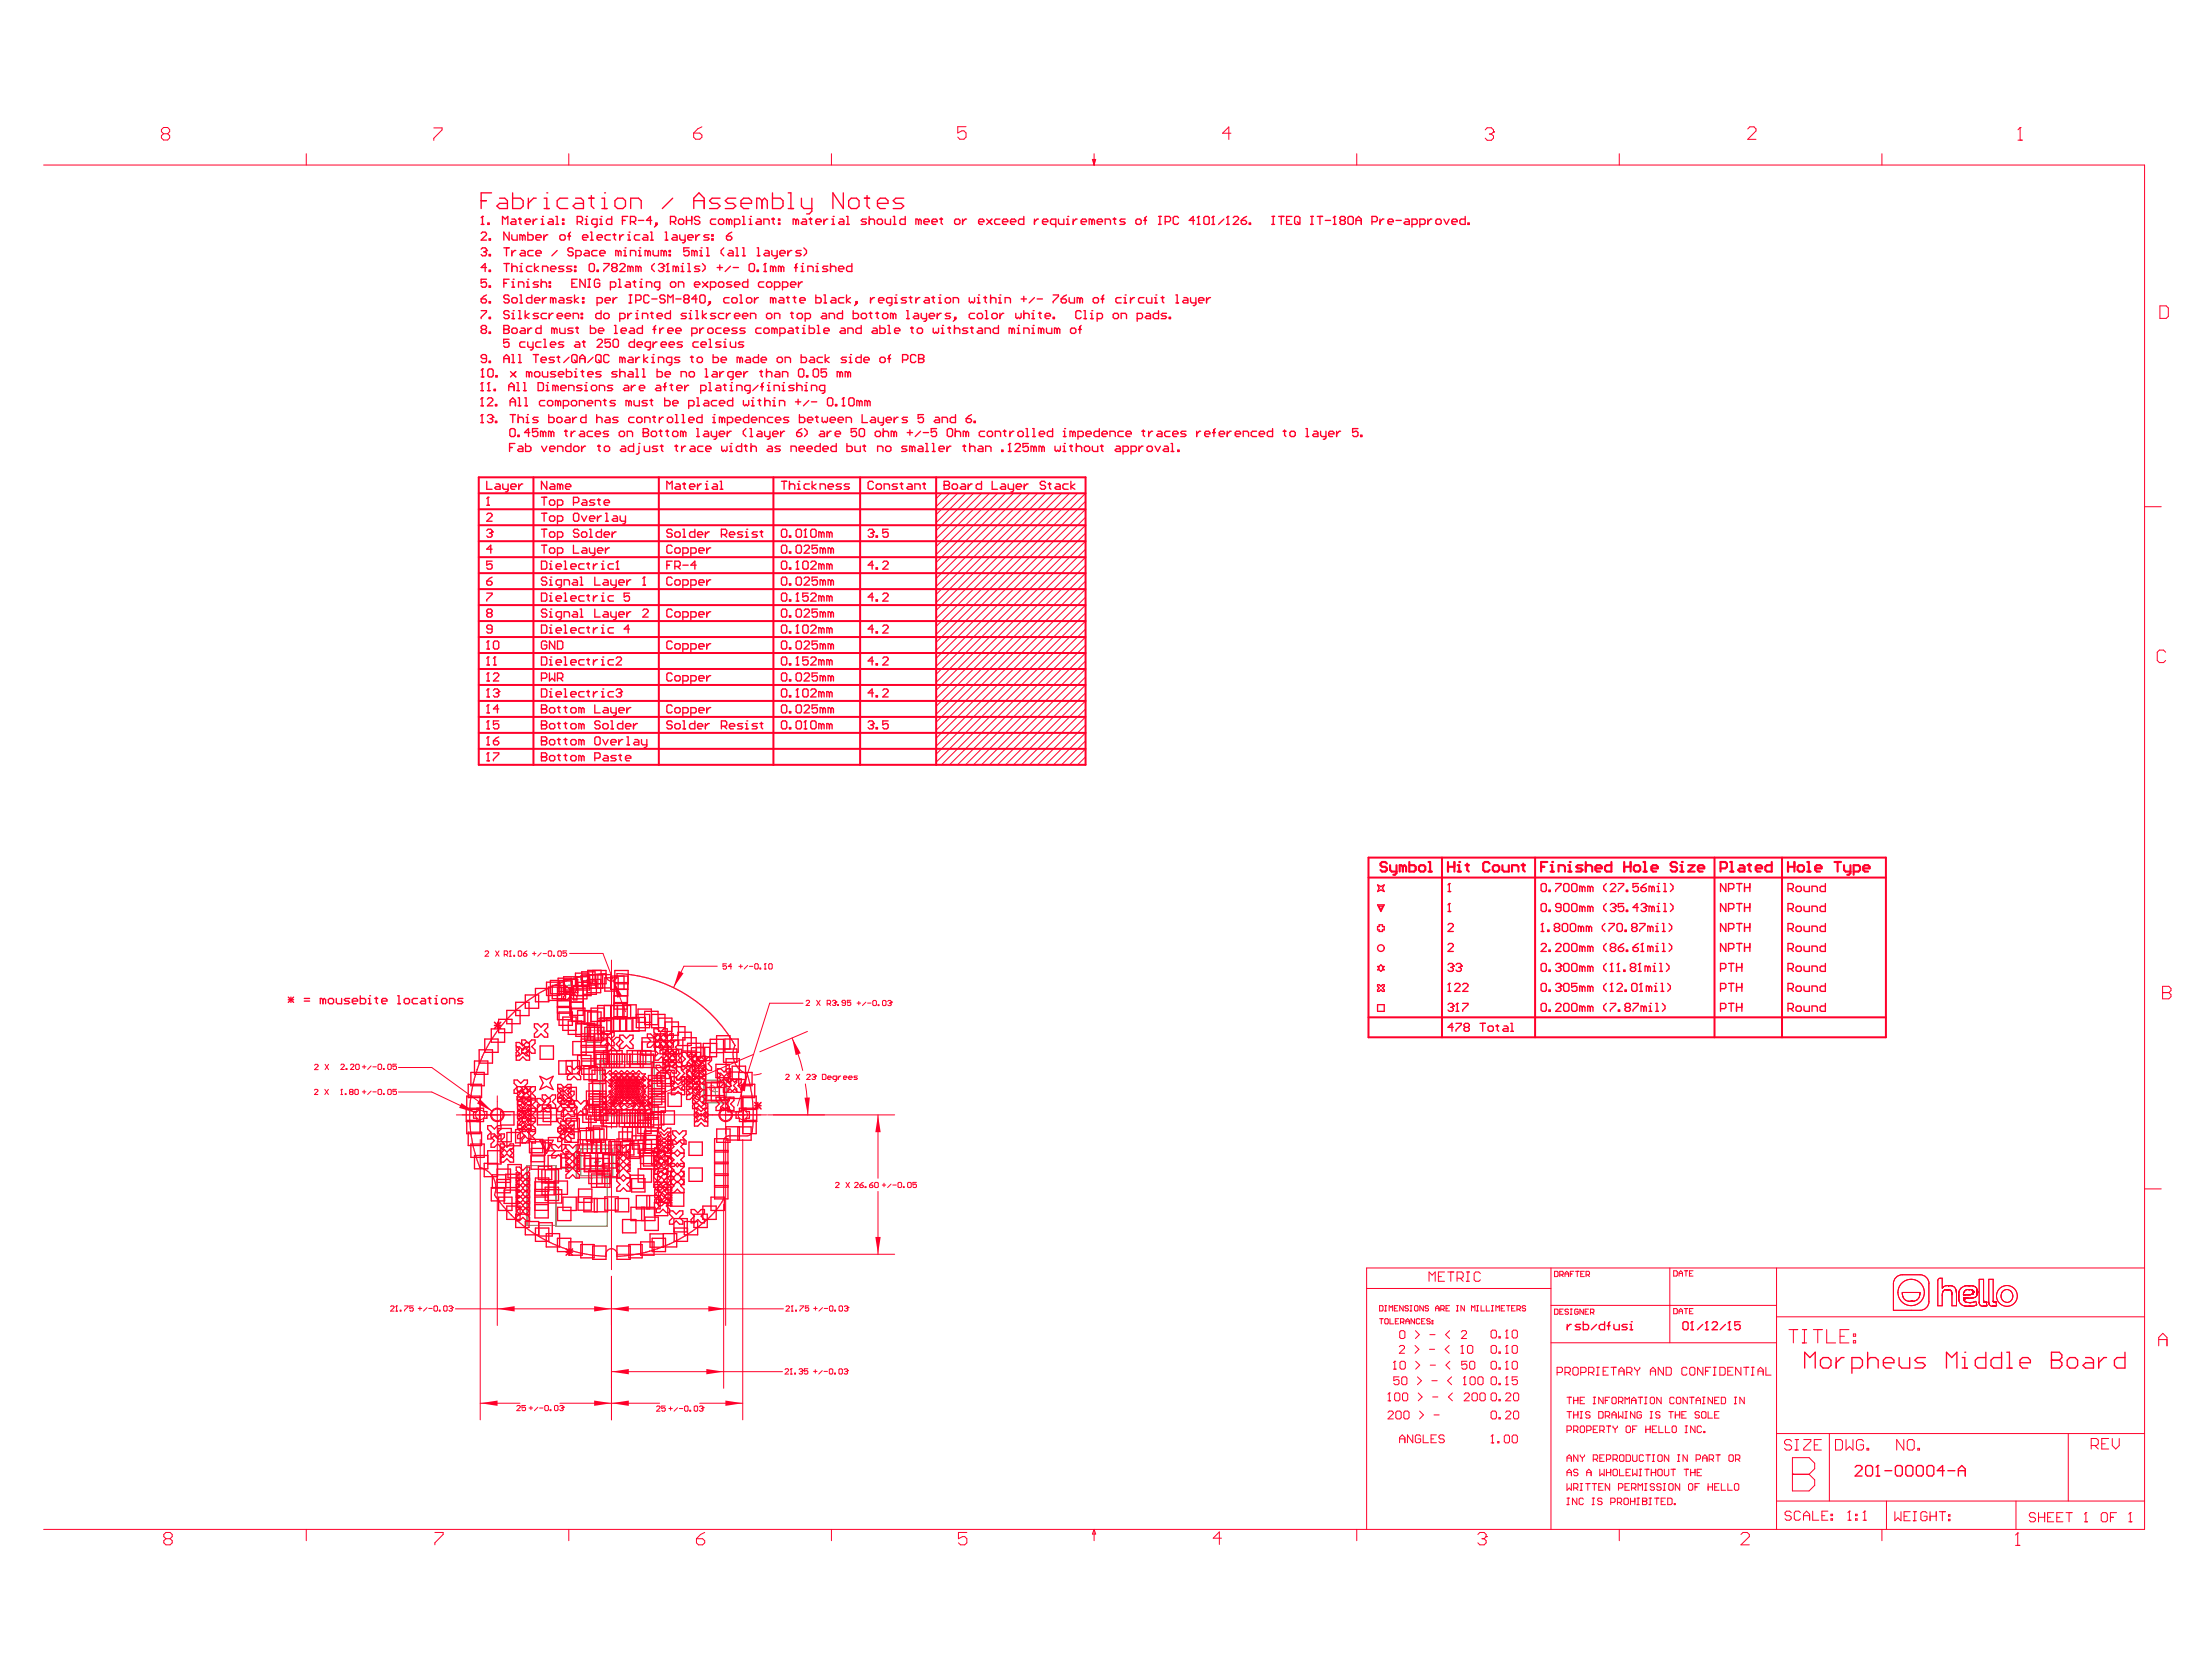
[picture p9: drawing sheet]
<svg xmlns="http://www.w3.org/2000/svg" width="269mm" height="206mm" viewBox="0 0 269 206" stroke-linecap="round" stroke-linejoin="round" font-family="sans-serif">
<path d="M62.7 124.5a17.4 17.4 0 0 1 11.7-5 .71 .71 0 0 0 .6 .9 .71 .71 0 0 0 .7-.9 17.4 17.4 0 0 1 14.5 8.8 2.53 2.53 0 0 0 1.5 3.5 15.7 15.7 0 0 1 .6 7.3l-.3 .2-.3 .1h-2.4l-.4 .3-.1 .3v6.9a6.8 6.8 0 0 1-2.2 2.9 17.4 17.4 0 0 1-10.9 4.4 .71 .71 0 0 0-.7-1 .71 .71 0 0 0-.6 1 17.4 17.4 0 0 1-13.7-7.6 2.53 2.53 0 0 0-1.8-3.3 17.3 17.3 0 0 1 3.8-18.8z" fill="none" stroke="#c0c0c0" stroke-width=".12"/>
<g fill="none" stroke="#008000" stroke-width=".12">
<path d="M71.3 119.9v-.1l.1 .6 .9-.1-.1-.7-1.5 .3-1.6 .5M68.7 120.9h.1M69.1 120.4h.1M69.1 120.4v.1M70 120.2l.1 .6-.9 .3-.1-.7M72.1 125.8h1.7v2.1h-1.7zM73.6 130.2h.6v1.6h-.6zM73.7 130.3h6.6v6.6h-6.6zM76.7 133.6h.6M77 133.3v.6M86.4 132.6h2.8v2.7h-2.8zM87.5 133.9h.6"/>
<path d="M87.8 133.6v.7M68.2 143.4h6.3v7.1h-6.3v-7.5h-3.5v7.4h3.5M70.7 140.5h5.4v4h-5.4zM71.3 141h3.9v3.3h-3.9zM72.9 142.6h.7M73.1 142.5h.6M73.3 142.3v.6M73.4 142.2v.6"/>
</g>
<g fill="none" stroke="#f0f" stroke-width=".12">
<path d="M63.1 124.2a17.4 17.4 0 0 1 11.3-4.7 .71 .71 0 0 0 .7 .9 .71 .71 0 0 0 .6-.9 17.4 17.4 0 0 1 14.5 8.8 2.53 2.53 0 0 0 1.5 3.5 16.3 16.3 0 0 1 .6 7.3l-.3 .2-.3 .1h-2.4l-.4 .3-.1 .3v6.9a7.3 7.3 0 0 1-2.2 2.9 17.4 17.4 0 0 1-10.9 4.4 .71 .71 0 0 0-.6-1 .71 .71 0 0 0-.7 1 17.4 17.4 0 0 1-13.7-7.6 2.54 2.54 0 0 0-1.8-3.4 17.3 17.3 0 0 1 4.2-19zM72.2 126.4h1.5v.9h-1.5zM74 130.6h5.9v5.9h-5.9zM86.8 132.9h2v2.1h-2zM70.8 140.6h5l.2 .2v3.6h-5.2zM71.8 141.5h2.8v2.2h-2.8z"/>
<circle cx="79.4" cy="136" r=".33"/>
<circle cx="87.4" cy="133.5" r=".33"/>
<circle cx="74.1" cy="143.1" r=".33"/>
<circle cx="75.4" cy="141.2" r=".33"/>
</g>
<g fill="#ff002a">
<path d="M83.3 119.1l.6 .3-1.2 1.8z"/>
<path d="M97.2 127.4l1.1 1.8-.6 .3z"/>
<path d="M98.8 134.7h.6l-.2 2.1z"/>
<path d="M91.7 131.8l-.3 2.1-.6-.2z"/>
<path d="M58.9 172.2l2.2-.3v.6z"/>
<path d="M61 160.6l2.2-.3v.6z"/>
<path d="M58.9 134.9l1.6 1.5-1.9-1z"/>
<path d="M75.1 172.2l2.1-.3v.6z"/>
<path d="M75.1 168.3l2.1-.3v.6z"/>
<path d="M75.1 160.6l2.1-.3v.6z"/>
<path d="M86.7 168l2.1 .3-2.1 .3z"/>
<path d="M86.9 160.3l2.2 .3-2.2 .3z"/>
<path d="M75.3 120.3l1.1 1.9-.6 .2z"/>
<path d="M107.8 136.8l.3 2.1h-.7z"/>
<path d="M107.4 151.8h.7l-.3 2.1z"/>
<path d="M72.9 171.9l2.2 .3-2.2 .3z"/>
<path d="M72.9 160.3l2.2 .3-2.2 .3z"/>
<path d="M56.6 135.4l1.8 1.2-2-.7z"/>
<path d="M89 171.9l2.2 .3-2.2 .3z"/>
</g>
<path d="M62.7 124.5a17.4 17.4 0 0 1 11.7-5 .71 .71 0 0 0 .6 .9 .71 .71 0 0 0 .7-.9 17.4 17.4 0 0 1 14.5 8.8 2.53 2.53 0 0 0 1.5 3.5 15.7 15.7 0 0 1 .6 7.3l-.3 .2-.3 .1h-2.4l-.4 .3-.1 .3v6.9a6.8 6.8 0 0 1-2.2 2.9 17.4 17.4 0 0 1-10.9 4.4 .71 .71 0 0 0-.7-1 .71 .71 0 0 0-.6 1 17.4 17.4 0 0 1-13.7-7.6 2.53 2.53 0 0 0-1.8-3.3 17.3 17.3 0 0 1 3.8-18.8z" fill="none" stroke="#c0c0c0" stroke-width=".12"/>
<g fill="none" stroke="#ff002a" stroke-width=".16">
<path d="M59.1 36.7h.5l.1 .1v.2l-.1 .2h-.4l-.1-.2zM59.1 30.6l.1-.2h.4l.1 .2v.1M59.1 38.1h.6v.2l-.6 .6v.2M59.1 28.6l.1-.1h.4l.1 .1v.2l-.6 .7h.6M59.1 24.6h.6M59.1 27.5h.3M59.2 26.6h.1M59.2 26.6v.9M59.2 26.6l-.1 .1M59.4 30.9h.2M59.6 30.9l.1 .2v.1l-.1 .2h-.4l-.1-.2M59.7 30.7h.1"/>
<path d="M59.7 34.3h-.6v.5l.3-.2h.2l.1 .2v.3l-.1 .1h-.4l-.1-.1M59.7 30.7l-.1 .2M59.7 32.8h-.6l.5-.5v1M59.7 36.2l-.3 .2-.3 .3M59.9 27.4h.1v.1h-.1zM60 35.1h.2v.1h-.2zM60 29.3h.2v.2h-.2zM60 31.2h.2v.2h-.2zM60 33.2h.2v.1h-.2zM60 37h.2v.2h-.2zM60 38.9h.2v.2h-.2zM60.3 23.7h-1.2v1.9"/>
<path d="M61.3 24.3h.7l.3 .3v1h-1l-.3-.3 .3-.3h1M61.7 27.5v-.9l.3 .3 .3-.3v.9M61.8 39.9h.5l.2 .2v.2l-.2 .1 .2 .2v.1l-.2 .2h-.5zM61.8 34.8h.4M61.8 30.4h.7M61.8 32.3h.7M62.2 30.4v1M62.2 32.3v1M62.5 38.3l-.2-.2h-.3l-.2 .2v.1l.2 .2h.3l.2 .2v.1l-.2 .2h-.3l-.2-.2M62.5 36.4l-.2-.2h-.3l-.2 .2v.1l.2 .2h.3l.2 .1v.2l-.2 .2h-.3l-.2-.2M62.5 28.5v1l-.7-1v1M62.5 34.3h-.7v.9"/>
<path d="M62.8 26.9h.4l.1 .1v.5h-.5l-.1-.1 .1-.2h.5M62.8 36.7l.2-.2h.3l.2 .2v.3l-.2 .2h-.3l-.2-.2zM62.8 32.8l.2-.1h.3l.2 .1v.5M62.8 34.6h.2v.6M62.8 35.2h.4M62.8 38.4h.2v.7M62.8 28.8v.5l.2 .2h.5v-.7M62.8 30.7v.7M62.8 32.3v1M62.8 39.1h.4M62.9 23.7v1.9h1l.3-.3v-.7l-.3-.3h-1M63 34.3h.1"/>
<path d="M63 38.1h.1M63.3 30.7h-.1l-.4 .4M63.6 35.2v-.6h.5l.2 .2v.4M63.6 38.1h.2v1M63.6 39.1h.4M63.6 26.9h.4M63.8 32.7h.2v.6M63.8 36.2h.2v1M63.8 26.7v.7l.2 .1M63.8 33.3h.3M63.8 37.2h.3M64 32.3h.1"/>
<path d="M64 30.7h.3l.2 .2v.5h-.5l-.2-.2 .2-.1h.5M64.1 29l.2-.2 .2 .2v.5M64.1 29l-.1-.2h-.2v.7M64.1 29v.5M64.5 27.2h.6v-.2l-.1-.1h-.4l-.1 .1v.4l.1 .1h.4M64.5 38.1v1M64.6 34.6h.2v.6M64.6 35.2h.4M64.8 34.3h.1M64.8 28.5v1h.5l.1-.2v-.3l-.1-.2h-.5M64.9 24.3v1.3M65 38.4l-.5 .4 .5 .3"/>
<path d="M65.3 36.2v1h-.5l-.2-.2v-.3l.2-.2h.5M65.3 32.7h-.5l-.2 .1v.4l.2 .1h.5M65.4 30.7h-.4l-.2 .2v.3l.2 .2h.4M65.4 26.9v.6M65.6 32.3v1M65.6 36.8h.7v-.1l-.2-.2h-.3l-.2 .2v.3l.2 .2h.3M65.8 29.1h.6v-.1l-.1-.2h-.4l-.1 .2v.3l.1 .2h.4M65.8 31.1h.6v-.2l-.1-.2h-.4l-.1 .2v.3l.1 .2h.4M65.8 24.3h-.3l-.6 .7M65.9 26.9h-.1l-.4 .3M66.1 34.6h-.5l-.2 .2 .2 .1h.3l.2 .2-.2 .1h-.5M66.1 32.7l-.5 .3 .5 .3"/>
<path d="M66.1 38.4h-.5l-.2 .2 .2 .2h.3l.2 .1-.2 .2h-.5M66.4 39.9v1h-.5l-.1-.2v-.3l.1-.1h.5M66.4 34.8l.2-.2h.3l.2 .2v.4M66.4 26.9h.2v.6M66.4 34.3v.9M66.4 27.5h.4M66.6 26.6h.1M66.6 33.3v-.6h.5l.1 .1v.5M66.6 36.5v.7M66.8 28.8v.7M66.8 24.3h.3v1.3M66.8 25.6h.6"/>
<path d="M67.1 38.4h-.5l-.2 .2v.3l.2 .2h.5M67.1 36.5h-.2l-.3 .3M67.1 23.7h.1M67.2 28.8h-.1l-.3 .3M67.4 34.6h.2v.2h-.2zM67.4 35.1h.2v.1h-.2zM67.4 26.9h.3l.2 .1v.5h-.5l-.2-.1 .2-.2h.5M67.4 38.4v.7M67.6 33h.6v-.2l-.1-.1h-.4l-.1 .1v.4l.1 .1h.4M67.9 36.7l-.2-.2h-.1v.7M67.9 36.7l.2-.2 .1 .2v.5M67.9 38.4h-.2l-.3 .4"/>
<path d="M67.9 36.7v.5M68.2 26.6h.2v.9M68.2 27.5h.4M68.4 38.8h.6v-.2l-.1-.2h-.3l-.2 .2v.3l.2 .2h.3M68.4 30.7l-.7 .7M68.7 29l.2-.2h.3l.2 .2v.3l-.2 .2h-.3l-.2-.2zM68.7 36.5h.3l.2 .2v.5h-.5l-.1-.2 .1-.2h.5M69 26.9h.2v.1h-.2zM69 27.4h.2v.1h-.2zM69.2 32.7h-.5l-.1 .1 .1 .2h.3l.2 .2-.2 .1h-.4M69.4 38.8h.6v-.2l-.1-.2h-.4l-.1 .2v.3l.1 .2h.4M69.7 24.3h-1l-.3 .3v.7l.3 .3h1"/>
<path d="M69.7 29h.3M70 28.5l-.1 .1v.9M70.2 36.5h-.5l-.2 .2 .2 .1h.3l.2 .2-.2 .2h-.5M70.2 32.7h-.5l-.2 .1 .2 .2h.3l.2 .2-.2 .1h-.5M70.2 34.8h.3M70.4 39.1v-.7h.4l.2 .2v.5M70.4 30.6l-.2-.2h-.3l-.2 .2v.1l.2 .2h.3l.2 .2v.1l-.2 .2h-.3l-.2-.2M70.5 32.7h.2v.1h-.2zM70.5 33.2h.2v.1h-.2zM70.5 36.2v1M70.7 24.3h.6l.3 .3v1h-.9l-.4-.3 .4-.3h.9M70.7 31.4h.5l.1-.2v-.3l-.1-.2h-.5v1"/>
<path d="M70.8 27.2h.5l.2-.2v-.3l-.2-.1h-.5v.9M70.8 34.3h-.6v.9h.6M71 36.5l-.5 .3 .5 .4M71.2 27.2l.3 .3M71.3 38.4h.2v.2h-.2zM71.3 38.9h.2v.2h-.2zM71.5 29.1h.7v-.1l-.2-.2h-.3l-.2 .2v.3l.2 .2h.3M71.5 36.5h.2v.2h-.2zM71.5 37h.2v.2h-.2zM71.8 26.9h.2v.6M71.8 30.7h.4l.1 .2v.5h-.5l-.1-.2 .1-.1h.5M71.8 34.3v.9l-.6-.9v.9"/>
<path d="M71.8 27.5h.4M72 26.6h.1M72.2 34.3h.3M72.2 35.2h.3M72.3 24.3h.6M72.3 34.3v.9M72.5 28.5h.1v1M72.5 32.3h.3l.2 .2v.7l-.2 .1h-.3l-.2-.1v-.7zM72.5 39.9v1h.5l.1-.2v-.3l-.1-.1h-.5M72.5 29.5h.3M72.6 24v1.3l.3 .3M73.3 27.5h-.5l-.2-.1v-.4l.2-.1h.5v.8l-.2 .2h-.1"/>
<path d="M73.3 30.7h-.5l-.2 .2v.3l.2 .2h.5M73.3 29.1h.6v-.1l-.1-.2h-.3l-.2 .2v.3l.2 .2h.3M73.3 37.2h.5l.1-.2v-.3l-.1-.2h-.5v1M73.3 33.2h.2v.1h-.2zM73.6 34.4l-.1-.1h-.4l-.1 .1v.7l.1 .1h.4l.1-.1v-.3h-.3M73.6 31.1h.7v-.2l-.2-.2h-.3l-.2 .2v.3l.2 .2h.3M73.6 26.9h.2v.6M73.6 27.5h.3M73.8 26.6h.1M73.8 38.1v1h-.5l-.2-.2v-.3l.2-.2h.5M73.9 24.3h.3v1.3M73.9 25.6h.6"/>
<path d="M74.1 32.3h.7v.2l-.7 .7v.1M74.1 38.6l.2-.2h.3l.2 .2v.3l-.2 .2h-.3l-.2-.2zM74.2 23.7h.1M74.3 36.8h.6v-.1l-.1-.2h-.4l-.1 .2v.3l.1 .2h.4M74.9 35.2h.5l.2-.1v-.3l-.2-.2h-.5v1M74.9 28.8h-.5l-.1 .2v.3l.1 .2h.5M75.1 26.6v.9h-.5l-.2-.1v-.4l.2-.1h.5M75.3 32.8l-.2-.1v-.2l.2-.2h.3l.1 .2v.2l-.1 .1M75.3 32.8l-.2 .2v.2l.2 .1h.3l.1-.1v-.2l-.1-.2M75.3 36.5v.7M75.3 28.8h.3M75.3 32.8h.3"/>
<path d="M75.4 28.6v.7l.2 .2M75.4 39.9h.2v1M75.5 24.6l.3-.3h.6l.4 .3v.7l-.4 .3h-.6l-.3-.3zM75.7 36.5h-.1l-.3 .3M75.9 34.3h.2v.9M75.9 30.9v.5M75.9 35.2h.3M75.9 30.9l-.2-.2h-.1v.7M75.9 30.9l.2-.2 .1 .2v.5M76.1 28.8v.7M76.1 39.1h.5l.1-.2v-.3l-.1-.2h-.5v1M76.1 32.5l.1-.2h.4l.1 .2v.2l-.6 .6h.6"/>
<path d="M76.4 27h.3M76.6 30.7h.1v.7M76.6 28.8h-.2l-.3 .3M76.6 31.4h.3M76.7 30.4h.1M76.9 34.6h.3l.2 .2v.4h-.5l-.2-.1 .2-.2h.5M77.1 26.6h-.7v.9M77.1 38.4v.7M77.1 28.8h.1v.7M77.1 29.5h.3M77.2 28.5h.1M77.2 37.2h.3"/>
<path d="M77.2 36.2h.3M77.4 32.8l.1-.1 .2 .1v.5M77.4 32.8l-.2-.1h-.1v.6M77.4 27.2h.5l.1-.2v-.3l-.1-.1h-.5v.9M77.4 31.4v-.7h.5l.1 .2v.5M77.4 32.8v.5M77.4 36.2v1M77.4 25.6v-1.3h1l.3 .3v1M77.5 38.4h-.1l-.3 .4M77.7 34.6h.3M77.7 27.2l.3 .3M77.9 34.4v.7l.1 .1"/>
<path d="M78 38.4h.2v.7M78 36.8h.5l.2-.1v-.3l-.2-.2h-.5v1M78 39.1h.4M78.2 38.1h.1M78.4 32.8l.1-.1 .2 .1v.5M78.4 31.4h.3M78.4 30.7h.1v.7M78.4 32.8l-.2-.1h-.2v.6M78.4 32.8v.5M78.4 27h.6M78.5 30.4h.1M78.5 28.8h-.5l-.1 .2v.3l.1 .2h.5"/>
<path d="M78.5 34.6h.2v.6M78.5 35.2h.4M78.7 34.3h.1M78.9 39.9v1h-.5l-.2-.2v-.3l.2-.1h.5M78.9 39.1v-.7h.4l.2 .2v.5M79 28.8h.3l.2 .2v.5h-.5l-.1-.2 .1-.2h.5M79.3 35.2v-.6h.5l.2 .2v.4M79.5 30.9l-.2-.2h-.1v.7M79.5 30.9l.2-.2 .1 .2v.5M79.5 30.9v.5M79.7 36.4l-.2-.2h-.3l-.2 .2v.6l.2 .2h.3l.2-.2M79.8 28.5h.2v1"/>
<path d="M79.8 29.5h.4M79.8 38.4h.4M80 27h-.7l.5-.4v.9M80 38.3v.6l.2 .2M80 36.7h.7M80.2 30.7v.5l.1 .2h.5v-.7M80.3 32.3l-.3 .4v.3l.3 .3M80.5 39.9l-.2 .2v.8M80.5 27.4h.2v.1h-.2zM80.7 38.8h.6v-.2l-.2-.2h-.3l-.1 .2v.3l.1 .2h.3M80.7 27.5l-.4 .4M80.8 32.5l.2-.2h.3l.2 .2v.2"/>
<path d="M81 35.2h-.5l-.2-.1v-.3l.2-.2h.5v.8l-.2 .2h-.1M81.1 32.8h.2M81.3 32.8l.2 .2v.2l-.2 .1h-.3l-.2-.1M81.5 32.7h.1M81.5 30.9l-.2-.2h-.2v.7M81.5 30.9l.1-.2 .2 .2v.5M81.5 30.9v.5M81.5 32.7l-.2 .1M81.6 36.4l-.1-.2h-.4l-.1 .2v.1l.1 .2h.4l.1 .1v.2l-.1 .2h-.4l-.1-.2M81.6 28.5h.2v1M81.6 29.5h.4M81.8 33.3h.3"/>
<path d="M82 32.3h.1M82 32.3v1M82 37.2v-1l.3 .3 .3-.3v1M82 32.3l-.2 .2M82.1 30.7h.2v.2h-.2zM82.1 31.2h.2v.2h-.2zM82.3 34.8l.2-.2h.3l.1 .2v.3l-.1 .1h-.3l-.2-.1zM82.3 27.2h.5l.1-.2v-.3l-.1-.1h-.5v.9M82.3 38.1v1h-.5l-.2-.2v-.3l.2-.2h.5M82.6 24.3l-1.3 1.3M82.6 28.8h.3l.2 .2v.5h-.5l-.1-.2 .1-.2h.5M82.6 27.2l.3 .3"/>
<path d="M82.9 32.8l.2-.1 .2 .1v.5M82.9 32.8v.5M82.9 32.8l-.1-.1h-.2v.6M82.9 36.7h.7M83.3 27l.1-.1h.4l.1 .1v.4l-.1 .1h-.4l-.1-.1zM83.3 35.2v-.6h.5l.1 .2v.4M83.4 28.8v.5l.2 .2h.5M83.6 33.3h.3M83.6 32.7h.2v.6M83.8 32.3h.1M84.1 36.7l-.2-.2v-.1l.2-.2h.3l.2 .2v.1l-.2 .2M84.1 36.7l-.2 .1v.2l.2 .2h.3l.2-.2v-.2l-.2-.1"/>
<path d="M84.1 28.8v.8l-.2 .2h-.1M84.1 36.7h.3M84.3 26.6v.9M84.3 38.4h-.5l-.2 .2 .2 .2h.3l.2 .1-.2 .2h-.5M84.3 27h.6M84.4 32.3h.2v1M84.4 29.1h.7v-.1l-.2-.2h-.3l-.2 .2v.3l.2 .2h.3M84.4 33.3h.4M84.6 30.4h-.7v.5l.4-.2h.1l.2 .2v.3l-.2 .2h-.3l-.2-.2M84.6 39.1h.3M84.6 38.4h.2v.7M84.8 38.1h.1"/>
<path d="M84.9 26.6v.9M85.2 24.6h1.2M85.2 25.6v-1.3l.6-.6 .6 .6v1.3M85.2 34.9h.7v-.1l-.2-.2h-.3l-.2 .2v.3l.2 .1h.3M85.2 30.9v.5M85.2 30.9l-.1-.2h-.2v.7M85.2 30.9l.2-.2 .2 .2v.5M85.4 28.8v.7M85.4 38.1h.2v1M85.4 39.1h.3M85.6 36.7h-.7l.5-.5v1M85.9 26.7l-.2-.1h-.3l-.2 .1v.2l.2 .1h.3l.2 .2v.2l-.2 .1h-.3l-.2-.1"/>
<path d="M85.9 36.4l.2-.2h.3l.2 .2v.6l-.2 .2h-.3l-.2-.2zM85.9 30.7h.2v.7M85.9 28.8h-.2l-.3 .3M85.9 31.4h.3M85.9 32.7h-.5l-.2 .1 .2 .2h.3l.2 .2-.2 .1h-.5M86.1 30.4h.1M86.2 34.6l.7 .6M86.2 32.3l.4 .4v.3l-.4 .3M86.2 38.1v1M86.7 30.4h.2v1M86.7 31.4h.3M86.7 38.4l-.5 .4 .5 .3"/>
<path d="M86.9 34.6l-.7 .6M87 37h.2v.2h-.2zM87 28.8h-.4l-.2 .2 .2 .1h.3l.1 .2-.1 .2h-.5M87.2 35.2h.5l.2-.1v-.3l-.2-.2h-.5v1M87.2 37.2l-.3 .3M87.4 29.3h.1v.2h-.1zM87.4 28.8h.1v.2h-.1zM87.9 38.4h-.5l-.2 .2 .2 .2h.3l.2 .1-.2 .2h-.5M87.9 26.9h-.5l-.2 .1v.4l.2 .1h.5M88 32.8h.7M88.2 34.8l.2-.2h.3l.1 .2v.3l-.1 .1h-.3l-.2-.1zM88.2 27l.2-.1h.3l.1 .1v.4l-.1 .1h-.3l-.2-.1z"/>
<path d="M88.4 32.5v.7M88.4 24.3h-1l-.3 .3 .3 .4h.7l.3 .3-.3 .3h-1M88.8 38.4h-.4l-.2 .2v.3l.2 .2h.4M88.8 30.4l-.3 .3v.4l.3 .3M89.2 29h.5l.1 .1v.2l-.1 .2h-.4l-.1-.2zM89.2 38.4v.7M89.5 27v.5M89.5 30.7h.3l.2 .2v.5h-.5l-.2-.2 .2-.1h.5M89.5 36.5h-.5l-.2 .2v.3l.2 .2h.5M89.5 27l-.2-.1h-.1v.6M89.5 27l.2-.1 .1 .1v.5M89.7 32.7l-.7 .6"/>
<path d="M89.7 38.4h-.2l-.3 .4M89.8 34.6h-.5l-.1 .2 .1 .1h.4l.1 .2-.1 .1h-.5M89.8 28.5l-.3 .1-.3 .4M89.8 36.7l.2-.2h.3l.2 .2v.3l-.2 .2h-.3l-.2-.2zM90 32.8h.6M90.2 34.9h.6v-.1l-.2-.2h-.3l-.1 .2v.3l.1 .1h.3M90.2 27.5h.4l.2-.1v-.4l-.2-.1h-.4v1M90.2 38.8h.6v-.2l-.2-.2h-.3l-.1 .2v.3l.1 .2h.3M90.3 30.4h.2v1M90.3 31.4h.3M90.3 24.3h-.9l-.4 .3 .4 .4h.6l.3 .3-.3 .3h-1M90.8 36.2h.2v1"/>
<path d="M90.8 37.2h.3M91 25h1.2v-.4l-.3-.3h-.6l-.3 .3v.7l.3 .3h.6M91.1 26.6h.2v.9M91.1 30.4h.2v1M91.1 38.8h.7v-.2l-.2-.2h-.3l-.2 .2v.3l.2 .2h.3M91.1 31.4h.4M91.1 27.5h.4M91.6 36.7l.2-.2h.3l.2 .2v.3l-.2 .2h-.3l-.2-.2zM91.8 34.3v.9h-.5l-.2-.1v-.3l.2-.2h.5M92 32.5l.1-.2h.3l.2 .2v.7l-.2 .1h-.3l-.1-.1zM92 26.9h.1v.6M92 27.5h.3"/>
<path d="M92.1 26.6h.1M92.1 39.1v-.7h.5l.2 .2v.5M92.6 36.5v.7M92.9 26.9h.4l.1 .1v.5h-.5l-.1-.1 .1-.2h.5M92.9 30.4h.2v1M92.9 33.2h.2v.1h-.2zM92.9 31.4h.4M93.1 36.5h-.2l-.3 .3M93.5 24.6l-.3-.3h-.3v1.3M93.5 24.6v1M93.5 24.6l.4-.3 .3 .3v1M93.8 34.6h-.5l-.2 .2v.3l.2 .1h.5"/>
<path d="M93.8 27.5v-.6h.4l.2 .1v.5M93.8 33.3h.3M93.9 32.3h.1M93.9 30.7h.3l.2 .2v.5h-.5l-.1-.2 .1-.1h.5M93.9 32.3v1M93.9 32.3l-.1 .2M94.1 34.8l.1-.2h.4l.1 .2v.3l-.1 .1h-.4l-.1-.1zM94.1 38.6l.1-.2h.4l.1 .2v.3l-.1 .2h-.4l-.1-.2zM94.7 30.7v.5l.2 .2h.5M94.7 26.9h.4M94.8 23.7v1.9h1l.3-.3v-.7l-.3-.3h-1M94.9 32.8l.2-.1 .1 .1v.5"/>
<path d="M94.9 32.8l-.2-.1h-.1v.6M94.9 36.7l-.2-.2h-.1v.7M94.9 26.7v.7l.2 .1M94.9 32.8v.5M94.9 36.7v.5M94.9 36.7l.2-.2 .1 .2v.5M95.1 35.2h.5l.1-.1v-.3l-.1-.2h-.5v1M95.1 39.1v-.7h.5l.1 .2v.5M95.4 30.7v.9l-.2 .1h-.1M95.6 26.9h.1v.1h-.1zM95.6 27.4h.1v.1h-.1zM95.7 31.1h.7v-.2l-.2-.2h-.3l-.2 .2v.3l.2 .2h.3"/>
<path d="M95.7 36.5h.3l.2 .2v.5h-.5l-.1-.2 .1-.2h.5M95.9 32.8l.1-.1 .2 .1v.5M95.9 32.8l-.2-.1h-.1v.6M95.9 32.8v.5M96 35.2h.5l.2-.1v-.3l-.2-.2h-.5v1M96.5 36.5h.4M96.7 30.7v.7M96.7 36.4v.6l.2 .2M96.8 23.7h.3v1.9M96.8 25.6h.6M97 34.9h.7v-.1l-.2-.2h-.3l-.2 .2v.3l.2 .1h.3M97 38.4h.4"/>
<path d="M97.2 30.7h-.2l-.3 .4M97.2 38.3v.6l.2 .2M97.4 36.5h.3M97.5 32.8h.3M97.5 36.4v.6l.2 .2M97.7 27l.1-.1 .2 .1v.5M97.7 27v.5M97.7 27l-.2-.1h-.1v.6M97.8 38.6l.2-.2h.3l.2 .2v.3l-.2 .2h-.3l-.2-.2zM97.8 32.3l-.1 .2v.8M98 34.6v.6M98.2 36.8h.6v-.1l-.1-.2h-.4l-.1 .2v.3l.1 .2h.4"/>
<path d="M98.3 30.7h-.5l-.1 .2 .1 .2h.4l.1 .1-.1 .2h-.5M98.3 33.3h.4M98.3 32.7h.2v.6M98.4 24.3v1l.3 .3h1M98.5 32.3h.1M98.5 26.9h.3l.2 .1v.5h-.5l-.2-.1 .2-.2h.5M98.5 34.6h-.2l-.3 .3M98.7 39.9h.1M98.7 30.4l.3 .3v.4l-.3 .3M98.8 39.1h.5l.2-.2v-.3l-.2-.2h-.5v1M99.2 33.3v-.6h.5l.1 .1v.5M99.3 39.9v1h.5l.2-.2v-.3l-.2-.1h-.5"/>
<path d="M99.3 26.9h.4M99.5 26.7v.7l.2 .1M99.7 24.3v1.6l-.4 .3h-.3M100.1 27.2h.7v-.2l-.2-.1h-.3l-.2 .1v.4l.2 .1h.3M100.1 36.2v1h.5l.2-.2v-.3l-.2-.2h-.5M100.1 33.3h.4M100.1 32.7h.2v.6M100.3 32.3h.1M100.3 39.9h.2v1M101 38.4h.3l.2 .2v.5h-.5l-.2-.2 .2-.1h.5M101.1 26.9v.6M101.1 37.2h.4"/>
<path d="M101.1 36.2h.2v1M101.6 32.7h-.5l-.1 .1 .1 .2h.4l.1 .2-.1 .1h-.5M101.6 26.9h-.1l-.4 .3M101.8 39.1v-.7h.5l.1 .2v.5M101.9 32.8l.2-.1h.3l.2 .1v.5M101.9 32.3v1M102.1 36.5h.3l.2 .2v.5h-.5l-.2-.2 .2-.2h.5M102.1 27.5h.3M102.1 26.9h.2v.6M102.3 26.6h.1M102.9 33h.7v-.2l-.2-.1h-.3l-.2 .1v.4l.2 .1h.3M103.1 26.9h.3l.2 .1v.5h-.5l-.2-.1 .2-.2h.5"/>
<path d="M103.4 38.1v1h-.5l-.1-.2v-.3l.1-.2h.5M103.5 23.7v1.9l-1.3-1.9v1.9M103.6 36.5h-.5l-.2 .2v.3l.2 .2h.5M103.9 26.6h.2v.9M103.9 36.2v1M103.9 27.5h.3M104.2 24.6l.3-.3h.6l.3 .3v.7l-.3 .3h-.6l-.3-.3zM104.4 36.5l-.5 .3 .5 .4M104.6 32.3v1h-.5l-.2-.1v-.4l.2-.1h.5M104.7 38.1v1h.5l.2-.2v-.3l-.2-.2h-.5M105.1 37h.1v.2h-.1zM105.2 37.2l-.3 .3"/>
<path d="M105.7 38.6l.2-.2h.3l.2 .2v.3l-.2 .2h-.3l-.2-.2zM105.7 39.9v1h-.5l-.1-.2v-.3l.1-.1h.5M106.1 24.3h.6M106.4 26.9h-.5l-.2 .1 .2 .2h.3l.2 .2-.2 .1h-.5M106.4 24v1.3l.3 .3M106.7 27l.2-.1h.3l.1 .1v.5M106.7 38.4h.3M106.7 26.6v.9M106.9 36.5v.7M106.9 38.3v.6l.1 .2M107.3 36.5h-.1l-.3 .3M107.5 38.4h.3"/>
<path d="M107.7 38.3v.6l.1 .2M107.7 27l.1-.1h.4l.1 .1v.4l-.1 .1h-.4l-.1-.1zM107.7 25h1.3v-.4l-.3-.3h-.7l-.3 .3v.7l.3 .3h.7M107.8 36.8h.7v-.1l-.2-.2h-.3l-.2 .2v.3l.2 .2h.3M108 39.9v1h.5l.2-.2v-.3l-.2-.1h-.5M108.3 38.6l.2-.2h.3l.2 .2v.3l-.2 .2h-.3l-.2-.2zM108.7 26.9v.5l.1 .1h.5v-.6M109 39.9h.1v1M109.5 37.2h-.5l-.2-.2v-.3l.2-.2h.5v.8l-.2 .2h-.2M109.6 38.6l.2-.2 .2 .2v.5M109.6 26.6h.2v.9M109.6 38.6l-.1-.2h-.2v.7"/>
<path d="M109.6 38.6v.5M109.6 27.5h.4M109.8 37.2h.3M109.8 36.5h.2v.7M110 36.2h.1M110.9 24.3h-.9l-.4 .3 .4 .4h.6l.3 .3-.3 .3h-1M111.1 26.6v.9h-.5l-.1-.1v-.4l.1-.1h.5M111.3 36.5h-.5l-.2 .2 .2 .1h.3l.2 .2-.2 .2h-.5M111.3 38.1h.1v1M111.3 39.1h.3M111.6 36.5h.3M111.8 36.4v.6l.1 .2"/>
<path d="M112.3 38.4h.3l.1 .2v.5h-.4l-.2-.2 .2-.1h.4M112.4 36.5v.7M112.7 27l-.1-.1h-.2v.6M112.7 27v.5M112.7 27l.2-.1 .2 .1v.5M112.9 36.5h-.2l-.3 .3M113.1 38.4v.5l.1 .2h.5M113.4 27.2h.7v-.2l-.2-.1h-.3l-.2 .1v.4l.2 .1h.3M113.6 36.5h.3l.2 .2v.5h-.5l-.2-.2 .2-.2h.5M113.7 38.4v.9l-.1 .1h-.2M114.1 38.8h.6v-.2l-.1-.2h-.4l-.1 .2v.3l.1 .2h.4M114.4 36.5h.3"/>
<path d="M114.4 27.2h.6v-.2l-.1-.1h-.3l-.2 .1v.4l.2 .1h.3M114.6 36.4v.6l.1 .2M115 38.4v.7M115.2 37.2h.3M115.2 36.5h.2v.7M115.4 36.2h.1M115.4 26.9h.3M115.5 38.4h-.1l-.4 .4M115.5 26.7v.7l.2 .1M115.7 39.9h.1M116 36.7l.2-.2h.3l.2 .2v.3l-.2 .2h-.3l-.2-.2zM116.7 38.4h-.5l-.2 .2 .2 .2h.3l.2 .1-.2 .2h-.5"/>
<path d="M117 37.2v-.7h.5l.2 .2v.5M117.2 39.9v1M117.2 27l.1-.1h.4l.1 .1v.4l-.1 .1h-.4l-.1-.1zM117.2 38.9h.1v.2h-.1zM117.3 39.1l-.3 .3M118.2 26.9v.6M118.6 26.9h-.1l-.3 .3M119 36.5v.5l.1 .2 .2-.2 .2 .2 .1-.2v-.5M119.6 38.4h-.5l-.1 .2v.3l.1 .2h.5M120 38.6l.1-.2h.3l.2 .2v.3l-.2 .2h-.3l-.1-.2zM120 37.2h.3M120 36.5h.1v.7"/>
<path d="M120.1 36.2h.1M120.1 27.2h.7v-.2l-.2-.1h-.3l-.2 .1v.4l.2 .1h.3M120.8 36.5h.3M120.9 36.4v.6l.2 .2M120.9 38.1h.2v1M120.9 39.1h.4M121.1 26.9l.7 .6M121.6 36.7l.2-.2h.3l.1 .2v.5M121.6 36.2v1M121.8 38.6l.1-.2h.3l.2 .2v.3l-.2 .2h-.3l-.1-.2zM121.8 26.9l-.7 .6M122.6 39.9v1h-.5l-.2-.2v-.3l.2-.1h.5"/>
<path d="M122.6 37.2h.3M122.6 36.5h.1v.7M122.7 36.2h.1M122.7 38.4v.7M122.7 26.9h-.5l-.1 .1v.4l.1 .1h.5M123 27.2h.7v-.2l-.2-.1h-.3l-.2 .1v.4l.2 .1h.3M123.2 38.4h-.2l-.3 .4M123.4 37.2v-.7h.5l.1 .2v.5M124 27.2h.7v-.2l-.2-.1h-.3l-.2 .1v.4l.2 .1h.3M124.7 38.4v.5l.1 .2 .2-.2 .2 .2 .1-.2v-.5M125 39.9h.1M125.3 36.7h.7"/>
<path d="M125.7 38.6l.1-.2h.4l.1 .2v.5M125.7 26.6v.9h-.5l-.2-.1v-.4l.2-.1h.5M125.7 36.4v.6M125.7 38.1v1M126.7 38.4h.1v.7M126.7 39.1h.3M126.8 39.9h.1M126.8 38.1h.1M127 36.5l-.7 .7M127 26.9v.6M127.3 36.7h.7M127.5 38.4h.3"/>
<path d="M127.5 26.9h-.2l-.3 .3M127.6 38.3v.6l.2 .2M128 27.2h.6v-.2l-.1-.1h-.4l-.1 .1v.4l.1 .1h.4M128.3 38.8h.6v-.2l-.1-.2h-.3l-.2 .2v.3l.2 .2h.3M129.3 38.9h.1v.2h-.1zM129.3 36.2h.6v.2l-.6 .6v.2M129.6 27.5h-.5l-.2-.1v-.4l.2-.1h.5v1M129.9 26.9v.5l.2 .1h.5v-.6M130.3 36.7h.4l.2 .1v.2l-.2 .2h-.3l-.1-.2zM130.9 36.2l-.3 .2-.3 .3M130.9 27.5h.3M130.9 26.9h.2v.6"/>
<path d="M131.1 26.6h.1M131.2 36.5v.5l.2 .2h.5v-.7M131.7 26.9v.6M132.2 26.9h-.1l-.4 .3M132.5 36.7l.2-.2 .2 .2v.5M132.5 36.7v.5M132.5 36.7l-.1-.2h-.2v.7M132.7 38.3l-.2-.2h-.3l-.1 .2v.6l.1 .2h.3l.2-.2M132.7 39.9l-.2 .2v.8M132.7 27.2h.7v-.2l-.2-.1h-.3l-.2 .1v.4l.2 .1h.3M133 38.1h.2v1M133 39.1h.4"/>
<path d="M133.9 39.1h.3M133.9 38.4h.1v.7M134 38.1h.1M134 27v.5M134 27l-.1-.1h-.2v.6M134 27l.2-.1 .1 .1v.5M134.2 36.7l.1-.2h.4l.1 .2v.3l-.1 .2h-.4l-.1-.2zM134.7 39.1h.5l.1-.2v-.3l-.1-.2h-.5v1M134.7 27.2h.6v-.2l-.1-.1h-.4l-.1 .1v.4l.1 .1h.4M135.2 36.7h.3M135.5 36.2l-.2 .2v.8M135.7 27.5v-.6h.4l.2 .1v.5"/>
<path d="M136.6 38.6l.2-.2h.3l.2 .2v.3l-.2 .2h-.3l-.2-.2zM136.6 26.9h.4M136.8 26.7v.7l.2 .1M137.6 36.5h-.5l-.1 .2v.3l.1 .2h.5M137.6 39.1v-.7h.5l.2 .2v.5M137.9 37.2h.4M137.9 36.5h.2v.7M138.1 36.2h.1M138.1 26.9h-.5l-.1 .1 .1 .2h.3l.2 .2-.2 .1h-.4M138.8 36.5v.7M139.3 36.5h-.2l-.3 .3M139.4 27l.2-.1h.3l.2 .1v.4l-.2 .1h-.3l-.2-.1z"/>
<path d="M139.6 39.1h.5l.1-.2v-.3l-.1-.2h-.5v1M140.4 36.5h-.5l-.2 .2v.3l.2 .2h.5M140.4 27h.3M140.7 36.5v.5l.2 .2h.5v-.7M140.7 38.4h.4l.1 .2v.5h-.5l-.1-.2 .1-.1h.5M140.7 26.6l-.1 .1v.8M141.7 37.2h.3M141.7 36.5h.2v.7M141.9 36.2h.1M142.2 38.1v1h-.5l-.1-.2v-.3l.1-.2h.5M142.2 27.5h.3M142.2 26.6h.3"/>
<path d="M142.4 26.6v.9M142.5 36.5h.4M142.7 36.4v.6l.2 .2M143 27.2h.5l.2-.2v-.3l-.2-.1h-.5v.9M143.2 38.4h-.5l-.2 .2 .2 .2h.3l.2 .1-.2 .2h-.5M143.5 38.9h.2v.2h-.2zM144.3 37.2h.4M144.3 36.2h.2v1M144.7 26.7l-.2-.1h-.3l-.2 .1v.7l.2 .1h.3l.2-.1M145.3 36.5h.3l.2 .2v.5h-.5l-.1-.2 .1-.2h.5M146.1 36.5v.5l.2 .2h.5M146.6 27h-.6l.5-.4v.9"/>
<path d="M146.8 36.5v.8l-.2 .2h-.1M147 27.5h.3M147.1 26.6h.1M147.1 36.8h.7v-.1l-.2-.2h-.3l-.2 .2v.3l.2 .2h.3M147.1 26.6l-.1 .1M147.1 26.6v.9M147.8 26.7l.1-.1h.4l.1 .1v.7l-.1 .1h-.4l-.1-.1zM148.1 36.5v.7M148.6 36.5h-.2l-.3 .3M148.8 27.5h.3M148.9 26.6h.1M148.9 26.6v.9"/>
<path d="M148.9 26.6l-.1 .1M150.2 26.9l-.6 .6M150.6 27.5h.3M150.7 26.6h.1M150.7 26.6v.9M150.7 26.6l-.1 .1M151.4 26.7l.1-.1h.4l.1 .1v.2l-.6 .6h.6M152.4 27h.4l.2 .2v.2l-.2 .1h-.3l-.1-.1zM153 26.6l-.3 .1-.3 .3M153.3 27.4h.2v.1h-.2zM156.1 27.5h.4M156.1 26.6h.4"/>
<path d="M156.3 26.6v.9M156.9 26.6h.7M157.3 26.6v.9M157.9 27h.4M158.6 26.6h-.7v.9h.7M158.9 26.7l.2-.1h.3l.2 .1v.7l-.2 .1h-.3l-.2-.1zM159.2 27.2l.4 .3M160.9 27.5h.3M160.9 26.6h.3M161 26.6v.9M161.7 26.6h.6M162 26.6v.9"/>
<path d="M162.7 27h.6M163.7 27.5h.3M163.8 26.6h.1M163.8 26.6v.9M163.8 26.6l-.1 .1M164.6 27l-.1 .2v.2l.1 .1h.4l.1-.1v-.2l-.1-.2M164.6 27l-.1-.1v-.2l.1-.1h.4l.1 .1v.2l-.1 .1M164.6 27h.4M165.5 26.7l.1-.1h.3l.2 .1v.7l-.2 .1h-.3l-.1-.1zM166.4 27h.7M166.4 27.5v-.6l.4-.3 .3 .3v.6M168.4 27.2h.5l.2-.2v-.3l-.2-.1h-.5v.9"/>
<path d="M169.4 26.9v.6M169.9 26.9h-.2l-.3 .3M170.4 27.2h.6v-.2l-.1-.1h-.4l-.1 .1v.4l.1 .1h.4M171.4 27h.6M172.5 26.9h.3l.2 .1v.5h-.5l-.2-.1 .2-.2h.5M173.3 27.5h.5l.2-.1v-.4l-.2-.1h-.5v1M174.3 27.5h.5l.1-.1v-.4l-.1-.1h-.5v1M175.3 26.9v.6M175.8 26.9h-.2l-.3 .3M176.2 27l.2-.1h.3l.2 .1v.4l-.2 .1h-.3l-.2-.1zM177.2 26.9l.4 .6 .3-.6M178.2 27.2h.7v-.2l-.2-.1h-.3l-.2 .1v.4l.2 .1h.3"/>
<path d="M179.8 26.6v.9h-.4l-.2-.1v-.4l.2-.1h.4M180.2 27.4h.1v.1h-.1zM59 47.9h.3M59 49.8h.3M59 51.9h.3M59.1 46.3h.3M59.2 47h.1M59.2 48.8h.1M59.2 50.9h.1M59.2 47v.9M59.2 48.8v1M59.2 50.9v1"/>
<path d="M59.2 47l-.2 .1M59.2 48.8l-.2 .2M59.2 50.9l-.2 .1M59.2 45.3h.1M59.2 40.4l-.1-.1v-.2l.1-.2h.4l.1 .2v.2l-.1 .1M59.2 45.3v1M59.2 45.3l-.1 .1M59.2 40.4l-.1 .2v.1l.1 .2h.4l.1-.2v-.1l-.1-.2M59.2 40.4h.4M59.7 44h-.5l-.1-.2v-.1l.1-.2h.4l.1 .2v.6l-.1 .2h-.4l-.1-.2M59.7 59.1v.9h.7M59.8 47.9h.4"/>
<path d="M59.8 49l.2-.2h.3l.2 .2v.1l-.7 .7h.7M59.8 51l.2-.1h.3l.2 .1v.2M59.9 45.4l.1-.1h.4l.1 .1v.7l-.1 .2h-.4l-.1-.2zM60 47h.1M60 47v.9M60 47l-.2 .1M60 40.7h.2v.2h-.2zM60 44.3h.2v.2h-.2zM60.2 51.4h.1M60.3 51.4l.2 .1v.2l-.2 .2h-.3l-.2-.2M60.5 51.2h.1M60.5 51.2l-.2 .2"/>
<path d="M60.6 47.8h.2v.1h-.2zM60.8 49.6h.2v.2h-.2zM60.8 51.7h.2v.2h-.2zM60.9 46.1h.1v.2h-.1zM60.9 59.4h.3l.2 .1v.5h-.5l-.2-.1 .2-.2h.5M61.7 59.4v.5l.2 .1h.5M61.8 40.4h.1M61.8 44.5v-.7l.4-.3 .3 .3v.7M61.8 40.4h.5M61.8 44h.7M62.4 59.4v.8l-.2 .2h-.2M62.4 47.9v-.6l.4-.3 .3 .3v.6"/>
<path d="M62.4 47.4h.7M62.5 41.6h-.7v.5l.4-.1h.1l.2 .1v.3l-.2 .2h-.3l-.2-.2M62.5 54.9h.4M62.6 52.8l.1-.2h.4l.1 .2v.6l-.1 .2h-.4l-.1-.2zM62.6 49.8v-.7l.3-.3 .4 .3v.7M62.6 49.3h.7M62.6 50.9h.7M62.7 45.6l.6 .7M62.7 59.7h.7v-.2l-.2-.1h-.3l-.2 .1v.4l.2 .1h.3M62.8 40.4l.2-.1h.3l.2 .1v.3l-.2 .2h-.3l-.2-.2zM62.8 43.5h.2v1M62.8 44.5h.4"/>
<path d="M62.9 50.9v1M63.2 54.4h-.7v1M63.3 45.6l-.6 .7M63.4 47.9h.4M63.4 47h.2v.9M63.6 53.4h.1v.2h-.1zM63.6 50.9v1M63.6 49.8h.3M63.6 48.8h.2v1M63.6 51.4l.2-.2h.3l.2 .2v.5M63.6 43.5h.2v1M63.6 44.5h.4"/>
<path d="M63.7 59.4v.6M63.7 54.7h.3l.2 .2v.5h-.5l-.2-.2 .2-.1h.5M64 40.3h.3l.2 .1v.5h-.5l-.2-.2 .2-.1h.5M64.2 59.4h-.2l-.3 .3M64.3 47.9h.3M64.3 47h.1v.9M64.4 49.8h.3M64.4 48.8h.2v1M64.4 42h-.4l-.2 .1v.3l.2 .2h.4M64.5 54.4v1h.5l.2-.2v-.3l-.2-.2h-.5M64.6 51.2h.1v.7M64.6 51.9h.3"/>
<path d="M64.7 50.9h.1M64.8 42v.4l.1 .2h.5M64.8 40.3v.6M65 45.8l.1-.2 .2 .2v.5M65 45.8l-.2-.2h-.2v.7M65 45.8v.5M65 53.1h-.6l.5-.5v1M65.3 40.3h-.2l-.3 .3M65.4 42v.8l-.1 .1h-.2M65.4 43.5h.7M65.6 45.8l.2-.2h.3l.2 .2v.3l-.2 .2h-.3l-.2-.2zM65.8 43.5v1"/>
<path d="M66 52.6h-.6v.5l.3-.2h.2l.1 .2v.3l-.1 .2h-.4l-.1-.2M66.1 47h.4l.2 .1v.7l-.2 .1h-.4zM66.1 51.2h-.5l-.2 .2 .2 .1h.3l.2 .2-.2 .2h-.5M66.4 44.2h.7v-.2l-.2-.2h-.3l-.2 .2v.3l.2 .2h.3M66.4 42h-.5l-.1 .1v.3l.1 .2h.5M66.5 54.7l.3 .7 .3-.7M66.6 45.6v.5l.1 .2h.5v-.7M66.7 53.1v.5M66.7 53.1l.1-.2 .2 .2v.5M66.7 53.1l-.2-.2h-.2v.7M66.7 41.6h.2v1M66.7 42.6h.4"/>
<path d="M66.9 49.1h-.5l-.2 .2v.3l.2 .2h.5M67 47.9h.4M67 47.3h.2v.6M67.1 59.1v.9l-.6-.9v.9M67.2 47h.1M67.2 49.3l.2-.2h.3l.2 .2v.3l-.2 .2h-.3l-.2-.2zM67.4 50.9v1h.5l.1-.2v-.3l-.1-.2h-.5M67.5 55.1h.6v-.2l-.1-.2h-.4l-.1 .2v.3l.1 .2h.4M67.6 42.3h.6v-.2l-.2-.1h-.3l-.1 .1v.3l.1 .2h.3M67.6 59.4h.3l.2 .1v.5h-.5l-.2-.1 .2-.2h.5M67.7 53.1l-.2-.2h-.2v.7M67.7 53.1v.5"/>
<path d="M67.7 53.1l.1-.2 .2 .2v.5M68 40.4l-.1-.1h-.2v.6M68 43.8h-.4l-.2 .2 .2 .2h.3l.1 .1-.1 .2h-.5M68 40.4l.2-.1 .2 .1v.5M68 40.4v.5M68.2 47.4l.1-.1 .2 .1v.5M68.2 47.4v.5M68.2 47.4l-.2-.1h-.1v.6M68.2 45.6h-.5l-.1 .2 .1 .1h.3l.2 .2-.2 .2h-.4M68.3 51.4l.2-.2h.3l.2 .2v.3l-.2 .2h-.3l-.2-.2zM68.4 43.8h.3M68.4 55.4v-.7h.5l.2 .2v.5"/>
<path d="M68.5 49.3l.2-.2 .1 .2v.5M68.5 49.3v.5M68.5 49.3l-.2-.2h-.1v.7M68.5 43.7v.6l.2 .2M68.5 45.9h.7v-.1l-.2-.2h-.3l-.2 .2v.3l.2 .2h.3M68.7 40.3v.4l.2 .2h.5v-.6M68.8 59.5l-.2-.1h-.2v.6M68.8 59.5l.1-.1 .2 .1v.5M68.8 59.5v.5M68.8 47.6h.7v-.2l-.2-.1h-.3l-.2 .1v.4l.2 .1h.3M69.1 49.8h.5l.2-.2v-.3l-.2-.2h-.5v1M69.2 42h-.5l-.2 .1 .2 .2h.3l.2 .1-.2 .2h-.5"/>
<path d="M69.3 52.9h.3M69.4 59.7h.7v-.2l-.2-.1h-.3l-.2 .1v.4l.2 .1h.3M69.5 52.8v.6l.1 .2M69.5 51.2h.3l.2 .2v.5h-.5l-.2-.2 .2-.2h.5M69.5 45.3v1h.5l.2-.2v-.3l-.2-.2h-.5M69.8 47.9v-.6h.5l.2 .1v.5M69.9 43.8l-.7 .7M70.1 54.4v1h-.5l-.2-.2v-.3l.2-.2h.5M70.1 52.9v.7M70.1 49.3l.2-.2h.3l.2 .2v.3l-.2 .2h-.3l-.2-.2zM70.2 43.7l.1-.2h.4l.1 .2v.6l-.1 .2h-.4l-.1-.2zM70.3 51.2v.7"/>
<path d="M70.3 40.3h-.4l-.2 .1 .2 .2h.3l.1 .1-.1 .2h-.5M70.4 54.9l.2-.2h.3l.2 .2v.3l-.2 .2h-.3l-.2-.2zM70.5 45.6h.2v.7M70.5 46.3h.3M70.5 44.2l.3 .3M70.6 52.9h-.2l-.3 .3M70.7 45.3h.1M70.7 42h.3l.2 .1v.5h-.5l-.2-.2 .2-.1h.5M70.7 40.3h.3M70.8 51.2h-.2l-.3 .3M70.8 40.1v.6l.2 .2M71.1 49.8v-.7h.5l.2 .2v.5"/>
<path d="M71.2 44.5v-.7l.3-.3 .3 .3v.7M71.2 44h.6M71.3 52.9h.3l.1 .2v.5h-.4l-.2-.2 .2-.2h.4M71.3 45.6h.4M71.4 54.7v.7M71.4 47.3h-.5l-.1 .1 .1 .2h.4l.1 .2-.1 .1h-.5M71.5 45.4v.7l.2 .2M71.5 42h.3M71.7 41.8v.6l.1 .2M71.8 47.9h.3M71.8 47.3h.1v.6M71.9 54.7h-.2l-.3 .4"/>
<path d="M71.9 47h.1M71.9 50.9v1h-.5l-.1-.2v-.3l.1-.2h.5M72.1 49.5h.6v-.2l-.1-.2h-.3l-.2 .2v.3l.2 .2h.3M72.1 45.9h.7v-.1l-.2-.2h-.3l-.2 .2v.3l.2 .2h.3M72.6 47.4l.1-.1h.4l.1 .1v.4l-.1 .1h-.4l-.1-.1zM72.7 52.9h-.5l-.1 .2v.3l.1 .2h.5M72.8 43.8l-.7 .7M73.1 53.2h.6v-.1l-.1-.2h-.4l-.1 .2v.3l.1 .2h.4M73.1 49.8v-.7h.5l.1 .2v.5M73.1 43.7l.2-.2h.3l.2 .2v.6l-.2 .2h-.3l-.2-.2zM73.2 50.9v1M73.2 51.4l.2-.2h.3l.2 .2v.5"/>
<path d="M73.3 41.8l.2-.2h.3l.1 .2v.2l-.6 .6h.6M73.4 54.7h.3M73.5 40.6h.6v-.2l-.2-.1h-.3l-.1 .1v.3l.1 .2h.3M73.5 44.2l.3 .3M73.5 54.6v.6l.2 .2M73.6 47.9v-.6h.5l.1 .1v.5M73.8 45.6h-.5l-.2 .2 .2 .1h.3l.2 .2-.2 .2h-.5M74.1 49.1h.3M74.2 54.9l.1-.2h.4l.1 .2v.3l-.1 .2h-.4l-.1-.2zM74.2 49v.6l.2 .2M74.4 51.2h.3l.2 .2v.5h-.5l-.2-.2 .2-.2h.5M74.7 52.9h-.5l-.2 .2 .2 .1h.3l.2 .2-.2 .2h-.5"/>
<path d="M74.8 43.7l-.2-.2h-.3l-.2 .2v.6l.2 .2h.3l.2-.2M74.9 41.6h-.6v.5l.3-.1h.2l.1 .1v.3l-.1 .2h-.4l-.1-.2M75.2 47.3h-.5l-.2 .1 .2 .2h.3l.2 .2-.2 .1h-.5M75.3 41.8l.1-.2h.3l.2 .2v.6l-.2 .2h-.3l-.1-.2zM75.4 40.9h.3M75.5 49.1h-.5l-.1 .2 .1 .2h.4l.1 .1-.1 .2h-.5M75.7 45.6h-.4l-.2 .2 .2 .1h.3l.1 .2-.1 .2h-.5M75.9 51.2h-.5l-.2 .2 .2 .1h.3l.2 .2-.2 .2h-.5M76 53.1l.2-.2h.3l.2 .2v.3l-.2 .2h-.3l-.2-.2zM76.1 45.3v1M76.1 45.8l.1-.2h.4l.1 .2v.5M76.2 40.6h.7v-.2l-.2-.1h-.3l-.2 .1v.3l.2 .2h.3"/>
<path d="M76.3 54.7h.3l.2 .2v.5h-.5l-.2-.2 .2-.1h.5M76.4 44v.5M76.4 44l-.2-.2h-.1v.7M76.4 44l.2-.2 .1 .2v.5M76.7 47.3h.3l.2 .1v.5h-.5l-.2-.1 .2-.2h.5M77 53.6v-.7h.5l.1 .2v.5M77.2 49.3v.5M77.2 49.3l.1-.2 .2 .2v.5M77.2 49.3l-.2-.2h-.2v.7M77.2 43.8h.3l.2 .2v.5h-.5l-.1-.2 .1-.1h.5M77.2 45.6h.3l.2 .2v.5h-.5l-.1-.2 .1-.2h.5M77.4 40.3h.3l.2 .1v.5h-.5l-.2-.2 .2-.1h.5"/>
<path d="M77.5 47.3v.6M77.8 54.4v1h-.5l-.2-.2v-.3l.2-.2h.5M77.8 49.1v.5l.2 .2h.5v-.7M77.8 51.2h-.5l-.1 .2v.3l.1 .2h.5M77.9 41.6v1h-.5l-.2-.2v-.3l.2-.1h.5M78 47.3h-.2l-.3 .3M78 46.3h.4M78 45.3h.2v1M78 43.8v.7M78.2 51.4l.1-.2h.3l.2 .2v.3l-.2 .2h-.3l-.1-.2zM78.2 42.3h.7v-.2l-.2-.1h-.3l-.2 .1v.3l.2 .2h.3M78.4 54.4h.1"/>
<path d="M78.4 54.7v.9l-.1 .1h-.2M78.5 47.6h.6v-.2l-.1-.1h-.4l-.1 .1v.4l.1 .1h.4M78.5 43.8h-.1l-.4 .4M78.9 45.3h.1v1M78.9 46.3h.3M79 53.1h.1M79 52.6h.4l.2 .2v.1l-.2 .2 .2 .1v.2l-.2 .2h-.4zM79 53.1h.4M79 43.5v1M79.1 54.7v.5l.1 .2h.5v-.7M79.1 51.9v-.7h.5l.2 .2v.5M79.5 49.1h-.5l-.2 .2 .2 .2h.3l.2 .1-.2 .2h-.5"/>
<path d="M79.5 43.8l-.5 .4 .5 .3M79.8 49.1h.3M79.8 42.6h-.5l-.1-.2v-.3l.1-.1h.5v.8l-.1 .1h-.2M79.9 53.1l.2-.2h.3l.2 .2v.3l-.2 .2h-.3l-.2-.2zM80 49v.6l.1 .2M80 43.8h.2v.7M80 44.5h.3M80.1 51.2h.3M80.2 43.5h.1M80.2 42v.6M80.2 40.4h.3M80.3 51v.7l.1 .2"/>
<path d="M80.6 47.3h.3l.2 .1v.5h-.5l-.2-.1 .2-.2h.5M80.7 45.3v1h.4l.2-.2v-.3l-.2-.2h-.4M80.7 42h-.2l-.3 .3M80.7 54.7h-.5l-.1 .2 .1 .2h.4l.1 .1-.1 .2h-.5M80.8 44.5v-.7h.5l.2 .2v.5M80.9 52.9h.3M80.9 51.2v.7M81 40.3v.6M81.1 54.7h.3M81.1 52.8v.6l.1 .2M81.1 42.3h.7v-.2l-.2-.1h-.3l-.2 .1v.3l.2 .2h.3M81.2 54.6v.6l.2 .2"/>
<path d="M81.4 47.4h.4M81.4 51.2h-.1l-.4 .3M81.5 40.3h-.2l-.3 .3M81.6 48.8v1h.5l.1-.2v-.3l-.1-.2h-.5M81.6 45.9h.7v-.1l-.2-.2h-.3l-.2 .2v.3l.2 .2h.3M81.7 52.9h.4M81.8 47l-.2 .1v.8M81.9 52.8v.6l.2 .2M81.9 51.4l.2-.2h.3l.2 .2v.3l-.2 .2h-.3l-.2-.2zM82 40.6h.6v-.2l-.1-.1h-.4l-.1 .1v.3l.1 .2h.4M82.1 42.3h.7v-.2l-.2-.1h-.3l-.2 .1v.3l.2 .2h.3M82.2 47.3h.4"/>
<path d="M82.4 47.1v.7l.2 .1M82.5 44.5h-.5l-.2-.2v-.3l.2-.2h.5v.9l-.2 .1h-.2M82.6 53.1l.1-.2h.3l.2 .2v.3l-.2 .2h-.3l-.1-.2zM82.6 49.5h.6v-.2l-.1-.2h-.4l-.1 .2v.3l.1 .2h.4M82.9 54.7h.3M82.9 50.9h.2v1M82.9 51.9h.3M82.9 40.6h.7v-.2l-.2-.1h-.3l-.2 .1v.3l.2 .2h.3M83 59.4h.3l.2 .1v.5h-.5l-.2-.1 .2-.2h.5M83 54.6v.6l.2 .2M83.1 47.6h.6v-.2l-.1-.1h-.4l-.1 .1v.4l.1 .1h.4M83.4 43.8h-.5l-.1 .2 .1 .2h.4l.1 .1-.1 .2h-.5"/>
<path d="M83.6 46.3v-.7h.5l.2 .2v.5M83.7 54.7v.7M83.7 51.9h.3M83.7 50.9h.2v1M83.8 42h-.5l-.2 .1 .2 .2h.3l.2 .1-.2 .2h-.5M83.8 59.4h.3M83.9 53.1l.1-.2 .2 .2v.5M83.9 53.1l-.2-.2h-.2v.7M83.9 53.1v.5M84 59.2v.7l.1 .1M84 47.3v.6M84.2 54.7h-.2l-.3 .4"/>
<path d="M84.5 49.8h.5l.2-.2v-.3l-.2-.2h-.5v1M84.5 51.5h.7v-.1l-.2-.2h-.3l-.2 .2v.3l.2 .2h.3M84.5 47.3h-.1l-.4 .3M84.6 45.8l.2-.2h.3l.1 .2v.3l-.1 .2h-.3l-.2-.2zM84.6 59.7h.7v-.2l-.2-.1h-.3l-.2 .1v.4l.2 .1h.3M84.8 43.8h.3M84.8 54.7h.3l.2 .2v.5h-.5l-.1-.2 .1-.1h.5M84.9 40.9h.5l.2-.2v-.3l-.2-.1h-.5v.9M84.9 43.7v.6l.2 .2M85.5 52.6h.2v1M85.5 53.6h.3M85.5 49.8h.3"/>
<path d="M85.5 48.8h.2v1M85.6 44l.1-.2h.4l.1 .2v.3l-.1 .2h-.4l-.1-.2zM85.6 59.4v.6M85.7 42h-.5l-.1 .1v.3l.1 .2h.5M85.9 40.3v.6M86 47.9h.5l.2-.1v-.4l-.2-.1h-.5v1M86 42.3h.7v-.2l-.2-.1h-.3l-.2 .1v.3l.2 .2h.3M86.1 59.4h-.2l-.3 .3M86.2 50.9v1h-.5l-.2-.2v-.3l.2-.2h.5M86.3 54.7h-.5l-.2 .2v.3l.2 .2h.5M86.4 40.3h-.2l-.3 .3M86.5 52.9h.3l.2 .2v.5h-.5l-.2-.2 .2-.2h.5"/>
<path d="M86.5 49.1h.3l.2 .2v.5h-.5l-.2-.2 .2-.1h.5M86.6 46.3h.3M86.6 45.3h.1v1M86.6 59.4h.1v.6M86.6 55.1h.7v-.2l-.2-.2h-.3l-.2 .2v.3l.2 .2h.3M86.7 59.1h.1M86.9 40.4l.1-.1h.4l.1 .1v.3l-.1 .2h-.4l-.1-.2zM87 47.9h.3M87 47h.2v.9M87 41.6h.2v1M87 42.6h.4M87.3 52.9v.5l.2 .2h.5"/>
<path d="M87.5 51.9h.3M87.5 51.2h.1v.7M87.5 43.5v1h.5l.2-.2v-.3l-.2-.2h-.5M87.5 45.6h.4l.1 .2v.5h-.5l-.1-.2 .1-.2h.5M87.6 59.4h.3l.2 .1v.5h-.5l-.2-.1 .2-.2h.5M87.6 50.9h.1M88 52.9v.8l-.2 .2h-.2M88 49.1h-.5l-.2 .2v.3l.2 .2h.5M88 47.3h.3l.2 .1v.5h-.5l-.2-.1 .2-.2h.5M88.3 53.2h.6v-.1l-.1-.2h-.3l-.2 .2v.3l.2 .2h.3M88.3 49.5h.7v-.2l-.2-.2h-.3l-.2 .2v.3l.2 .2h.3M88.4 45.6v.7"/>
<path d="M88.4 59.1h.1v.9M88.5 42h-.5l-.2 .1 .2 .2h.3l.2 .1-.2 .2h-.5M88.5 44.2h.7v-.2l-.2-.2h-.3l-.2 .2v.3l.2 .2h.3M88.5 40.3h-.5l-.1 .1v.3l.1 .2h.5M88.6 54.7v.5l.1 .2 .2-.2 .2 .2 .1-.2v-.5M88.6 51.4l-.1-.2h-.2v.7M88.6 51.4l.2-.2 .2 .2v.5M88.6 51.4v.5M88.8 47.3h.3M88.8 42h.2v.6M88.8 42.6h.4M88.8 40.6h.7v-.2l-.2-.1h-.3l-.2 .1v.3l.2 .2h.3"/>
<path d="M88.8 45.6h-.1l-.3 .3M89 47.1v.7l.1 .1M89 41.6h.1M89.3 52.9v.7M89.3 51.9h.5l.1-.2v-.3l-.1-.2h-.5v1M89.6 54.7h.1v.7M89.6 55.4h.3M89.6 47.9h.3M89.6 47.3h.2v.6M89.6 42v.4l.2 .2h.5v-.6M89.7 54.4h.1M89.8 52.9h-.2l-.3 .3"/>
<path d="M89.8 47h.1M89.9 48.8v1h-.5l-.1-.2v-.3l.1-.2h.5M90 46.3h-.5l-.2-.2v-.3l.2-.2h.5v.8l-.2 .2h-.1M90.3 51.5h.6v-.1l-.1-.2h-.4l-.1 .2v.3l.1 .2h.4M90.3 45.9h.7v-.1l-.2-.2h-.3l-.2 .2v.3l.2 .2h.3M90.4 47.9v-.6h.5l.2 .1v.5M90.5 40.3h-.5l-.2 .1 .2 .2h.3l.2 .1-.2 .2h-.5M90.8 44l.2-.2 .1 .2v.5M90.8 44v.5M90.8 44l-.2-.2h-.1v.7M91 54.4v1h-.5l-.1-.2v-.3l.1-.2h.5M91.3 49.1v.5l.1 .2 .2-.2 .1 .2 .2-.2v-.5"/>
<path d="M91.3 42h-.5l-.2 .1 .2 .2h.3l.2 .1-.2 .2h-.5M91.3 45.6v.7M91.4 54.7h.3M91.5 40.3h-.5l-.2 .1 .2 .2h.3l.2 .1-.2 .2h-.5M91.5 54.6v.6l.2 .2M91.6 52.6l-.4 .3v.3l.4 .4M91.6 43.8h.4l.1 .2v.5h-.5l-.1-.2 .1-.1h.5M91.8 45.6h-.2l-.3 .3M91.9 50.9v1h-.5l-.1-.2v-.3l.1-.2h.5M92.1 52.6h.1v1M92.1 53.6h.3M92.1 47.9h-.5l-.2-.1v-.4l.2-.1h.5v.8l-.2 .2h-.2"/>
<path d="M92.2 54.9l.1-.2h.4l.1 .2v.5M92.2 54.4v1M92.2 51.5h.7v-.1l-.2-.2h-.3l-.2 .2v.3l.2 .2h.3M92.2 49.8h.4M92.2 49.1h.2v.7M92.4 48.8h.1M93 52.9h.4l.1 .2v.5h-.5l-.1-.2 .1-.2h.5M93.1 47.3l-.7 .6M93.1 49.1h.3M93.1 43.5v1h-.5l-.2-.2v-.3l.2-.2h.5M93.2 49v.6l.2 .2M93.2 51.9v-.7h.5l.2 .2v.5"/>
<path d="M93.3 45.6h.3M93.4 47.4h.3M93.4 44.2h.7v-.2l-.2-.2h-.3l-.2 .2v.3l.2 .2h.3M93.4 45.4v.7l.2 .2M93.4 40.3h-.5l-.1 .1v.3l.1 .2h.5M93.7 47l-.2 .1v.8M93.8 40.4l.1-.1h.3l.2 .1v.3l-.2 .2h-.3l-.1-.2zM93.9 52.9v.5l.1 .2h.5M93.9 49.3l.1-.2h.4l.1 .2v.5M93.9 48.8v1M94.1 45.8l.1-.2h.4l.1 .2v.5M94.1 45.3v1"/>
<path d="M94.2 47.9h.3M94.2 47.3h.2v.6M94.3 54.7h.3l.2 .2v.5h-.5l-.2-.2 .2-.1h.5M94.4 47h.1M94.5 52.9v.8l-.2 .2h-.1M94.8 53.2h.7v-.1l-.2-.2h-.3l-.2 .2v.3l.2 .2h.3M94.9 49.1h.1v.7M94.9 49.8h.3M94.9 51.2h-.5l-.2 .2v.3l.2 .2h.5M95 48.8h.1M95 47.9v-.6h.5l.2 .1v.5M95.1 40.4l.1-.1 .2 .1v.5"/>
<path d="M95.1 40.4l-.2-.1h-.2v.6M95.1 40.4v.5M95.2 51.5h.6v-.1l-.1-.2h-.4l-.1 .2v.3l.1 .2h.4M95.2 45.6h.4l.1 .2v.5h-.5l-.1-.2 .1-.2h.5M95.4 44l.2-.2h.3l.1 .2v.3l-.1 .2h-.3l-.2-.2zM95.7 49.8v-.7h.5l.1 .2v.5M95.7 40.9h.5l.2-.2v-.3l-.2-.1h-.5v.9M95.8 54.7h-.5l-.2 .2 .2 .2h.3l.2 .1-.2 .2h-.5M95.8 52.9v.7M95.9 59.1h.7M96 47.9h.3M96 47.3h.2v.6"/>
<path d="M96 46.3v-.7h.5l.2 .2v.5M96.2 47h.1M96.2 59.1v.9M96.3 52.9h-.2l-.3 .3M96.4 44.5v-.7h.5l.1 .2v.5M96.8 51.2h-.5l-.1 .2 .1 .1h.4l.1 .2-.1 .2h-.5M96.9 40.3h.3l.2 .1v.5h-.5l-.2-.2 .2-.1h.5M96.9 59.5l.2-.1h.3l.2 .1v.5M96.9 59.1v.9M97.1 55.4v-.7h.5l.2 .2v.5M97.5 47.3h-.5l-.2 .1 .2 .2h.3l.2 .2-.2 .1h-.5M97.6 49.3h.7"/>
<path d="M97.7 40.3h.3M97.8 53.1h.5l.1 .1v.2l-.1 .2h-.4l-.1-.2zM97.8 47.4l.2-.1h.3l.2 .1v.5M97.8 47v.9M97.8 40.1v.6l.2 .2M97.9 59.4h.1v.6M98 49v.6M98 45.4l.2-.1h.3l.2 .1v.7l-.2 .2h-.3l-.2-.2zM98 59.1h.1M98.1 55.1h.6v-.2l-.1-.2h-.4l-.1 .2v.3l.1 .2h.4M98.1 50.9v1h.5l.2-.2v-.3l-.2-.2h-.5M98.3 43.5v1h.5l.2-.2v-.3l-.2-.2h-.5"/>
<path d="M98.4 52.6l-.3 .2-.3 .3M98.5 40.3h.2v.6M98.5 40.9h.3M98.8 52.6l.3 .3v.3l-.3 .4M98.8 47.9h.3M98.8 47.3h.1v.6M98.9 47h.1M99 46.1h.2v.2h-.2zM99.1 55.1h.6v-.2l-.2-.2h-.3l-.1 .2v.3l.1 .2h.3M99.1 51.5h.7v-.1l-.2-.2h-.3l-.2 .2v.3l.2 .2h.3M99.3 49.1l-.7 .7M99.4 59.4h-.5l-.2 .1v.4l.2 .1h.5"/>
<path d="M99.5 43.8h.3l.2 .2v.5h-.5l-.2-.2 .2-.1h.5M99.6 47.9v-.6h.5l.2 .1v.5M99.6 49.3h.7M99.7 59.1v.9M99.8 45.4l.2-.1h.3l.2 .1v.7l-.2 .2h-.3l-.2-.2zM100.1 51.2h.3M100.2 59.4l-.5 .3 .5 .3M100.3 51v.7l.1 .2M100.3 40.9h.3M100.7 54.4v1h-.5l-.2-.2v-.3l.2-.2h.5M100.7 52.9h.3l.2 .2v.5h-.5l-.1-.2 .1-.2h.5M100.9 51.2v.5l.2 .2 .1-.2 .2 .2 .2-.2v-.5"/>
<path d="M101 43.8h-.5l-.2 .2v.3l.2 .2h.5M101 55.1h.7v-.2l-.2-.2h-.3l-.2 .2v.3l.2 .2h.3M101.1 40.6h.7v-.2l-.2-.1h-.3l-.2 .1v.3l.2 .2h.3M101.2 47.9h-.5l-.1-.1v-.4l.1-.1h.5v.8l-.1 .2h-.2M101.3 43.5v1M101.5 45.3h-.7v.5l.3-.2h.2l.2 .2v.3l-.2 .2h-.3l-.2-.2M101.5 52.9v.7M101.6 49l.1-.2h.4l.1 .2v.6l-.1 .2h-.4l-.1-.2zM101.6 59.7h.7v-.2l-.2-.1h-.3l-.2 .1v.4l.2 .1h.3M101.8 43.8l-.5 .4 .5 .3M101.9 51.5h.6v-.1l-.1-.2h-.3l-.2 .2v.3l.2 .2h.3M102 52.9h-.1l-.4 .3"/>
<path d="M102.5 53.2h.7v-.1l-.2-.2h-.3l-.2 .2v.3l.2 .2h.3M102.5 49.6h.2v.2h-.2zM102.6 54.4v1h-.4l-.2-.2v-.3l.2-.2h.4M102.9 51.5h.6v-.1l-.1-.2h-.4l-.1 .2v.3l.1 .2h.4M103.1 45.8l-.2-.2h-.1v.7M103.1 45.8v.5M103.1 45.8l.2-.2 .1 .2v.5M103.3 40.3h.3l.1 .1v.5h-.4l-.2-.2 .2-.1h.4M103.3 59.4h-.5l-.2 .1 .2 .2h.3l.2 .2-.2 .1h-.5M103.4 49.8h.3M103.5 48.8h.1M103.5 48.8v1"/>
<path d="M103.5 48.8l-.1 .2M103.9 51.9v-.7h.4l.2 .2v.5M103.9 43.8h-.5l-.1 .2 .1 .2h.3l.2 .1-.2 .2h-.4M104 54.4v1h.4l.2-.2v-.3l-.2-.2h-.4M104.1 45.8l-.2-.2h-.2v.7M104.1 40.9v-.6h.5l.1 .1v.5M104.1 45.8v.5M104.1 45.8l.1-.2 .2 .2v.5M104.2 49l.1-.2h.4l.1 .2v.6l-.1 .2h-.4l-.1-.2zM104.2 43.8h.2v.7M104.2 44.5h.4M104.3 59.4h-.5l-.2 .1 .2 .2h.3l.2 .2-.2 .1h-.5"/>
<path d="M104.4 43.5h.1M104.9 54.7v.5l.2 .2h.5v-.7M105.1 52.6h-.6v.5l.3-.2h.2l.1 .2v.3l-.1 .2h-.4l-.1-.2M105.5 52.8l.1-.2h.4l.1 .2v.6l-.1 .2h-.4l-.1-.2zM105.5 49.3l-.2-.2h-.1v.7M105.5 49.3v.5M105.5 49.3l.2-.2 .1 .2v.5M105.7 43.5v1h-.5l-.1-.2v-.3l.1-.2h.5M105.8 50.9v1h.7M105.9 54.7h.3M106 44.2h.7v-.2l-.2-.2h-.3l-.2 .2v.3l.2 .2h.3M106.1 54.6v.6l.1 .2"/>
<path d="M106.5 49.3l.1-.2 .2 .2v.5M106.5 49.3l-.2-.2h-.1v.7M106.5 49.3v.5M107 51.2h.3l.2 .2v.5h-.5l-.2-.2 .2-.2h.5M107.2 40.3h.3l.2 .1v.5h-.5l-.2-.2 .2-.1h.5M107.2 59.2l-.1-.1h-.4l-.1 .1v.7l.1 .1h.4l.1-.1M107.4 53.1l.2-.2h.3l.2 .2v.3l-.2 .2h-.3l-.2-.2zM107.5 59.5l.2-.1h.3l.2 .1v.4l-.2 .1h-.3l-.2-.1zM107.7 55.4v-.7h.5l.2 .2v.5M107.8 51.2v.5l.2 .2h.4M108 44l.2-.2h.3l.2 .2v.3l-.2 .2h-.3l-.2-.2zM108.4 53.1l.2-.2h.3l.2 .2v.5"/>
<path d="M108.4 52.6v1M108.4 51.2v.8l-.1 .2h-.2M108.7 54.9l.2-.2h.3l.2 .2v.3l-.2 .2h-.3l-.2-.2zM108.8 51.5h.6v-.1l-.1-.2h-.4l-.1 .2v.3l.1 .2h.4M109 40.9h.3M109 44h.3M109.3 43.5l-.2 .2v.8M109.7 53.1l.2-.2 .1 .2v.5M109.7 53.1l-.1-.2h-.2v.7M109.7 53.1v.5M109.8 51.2v.7M109.8 40.6h.7v-.2l-.2-.1h-.3l-.2 .1v.3l.2 .2h.3"/>
<path d="M110.2 59.4h-.5l-.2 .1 .2 .2h.3l.2 .2-.2 .1h-.5M110.2 51.2h-.1l-.3 .3M110.5 59.4h.3M110.7 59.2v.7l.1 .1M110.8 44.2h.5l.1-.2v-.3l-.1-.2h-.5v1M111.3 54.7h-.5l-.1 .2 .1 .2h.4l.1 .1-.1 .2h-.5M111.4 53.1h.6M111.4 51.2h-.5l-.2 .2 .2 .1h.3l.2 .2-.2 .2h-.5M111.5 59.4h.3l.2 .1v.5h-.5l-.2-.1 .2-.2h.5M111.7 52.8v.6M111.8 40.3h.3M111.9 40.1v.6l.2 .2"/>
<path d="M112 54.9v.5M112 54.9l.1-.2 .2 .2v.5M112 54.9l-.2-.2h-.1v.7M112.4 43.7l-.1-.2h-.4l-.1 .2v.6l.1 .2h.4l.1-.2M112.6 40.4l.1-.1h.4l.1 .1v.3l-.1 .2h-.4l-.1-.2zM112.7 44h.1M112.7 43.5h.5l.2 .2v.1l-.2 .2 .2 .2v.1l-.2 .2h-.5zM112.7 44h.5M112.8 54.7h.3l.2 .2v.5h-.5l-.2-.2 .2-.1h.5M113 52.9l-.7 .7M113.3 59.4h.3M113.3 53.1h.7"/>
<path d="M113.4 50.9h-.7v.5l.3-.2h.2l.2 .2v.3l-.2 .2h-.3l-.2-.2M113.4 59.2v.7l.2 .1M113.6 54.4h.2v1M113.6 55.4h.3M114.4 54.4h.2v1M114.4 55.4h.4M114.6 40.3v.4l.1 .2 .2-.2 .1 .2 .2-.2v-.4M114.8 51.2h.4l.1 .2v.5h-.5l-.1-.2 .1-.2h.5M115 52.6h-.7v.5l.3-.2h.2l.2 .2v.3l-.2 .2h-.3l-.2-.2M115.3 55.1h.6v-.2l-.2-.2h-.3l-.1 .2v.3l.1 .2h.3M115.5 40.9h.4M115.5 40.3h.2v.6"/>
<path d="M115.6 51.9v-.7h.5l.2 .2v.5M115.9 59.5h.1M115.9 59.1h.5l.1 .1v.2l-.1 .1 .1 .2v.2l-.1 .1h-.5zM115.9 59.5h.5M116.2 54.7v.7M116.3 52.8l.1-.2h.4l.1 .2v.6l-.1 .2h-.4l-.1-.2zM116.4 40.3h.3M116.5 40.1v.6l.2 .2M116.7 54.7h-.1l-.4 .4M116.9 59.5l.1-.1h.4l.1 .1v.4l-.1 .1h-.4l-.1-.1zM117.2 40.4l.1-.1h.3l.2 .1v.5M117.3 53.1l.1-.2h.3l.2 .2v.5"/>
<path d="M117.3 52.6v1M117.3 50.9v1h-.5l-.2-.2v-.3l.2-.2h.5M118 59.4h.3l.2 .1v.5h-.5l-.1-.1 .1-.2h.5M118.2 54.7h.3M118.4 54.6v.6l.1 .2M118.6 53.1l.1-.2 .2 .2v.5M118.6 53.1l-.2-.2h-.2v.7M118.6 53.1v.5M118.6 51.4h.5l.2 .1v.2l-.2 .2h-.3l-.2-.2zM118.8 40.3h-.5l-.2 .1 .2 .2h.3l.2 .1-.2 .2h-.5M118.8 59.4v.6M119 54.9l.2-.2h.3l.2 .2v.5"/>
<path d="M119 54.4v1M119.1 40.3h.3M119.3 50.9l-.4 .1-.3 .4M119.3 40.1v.6l.1 .2M119.3 59.4h-.1l-.4 .3M119.6 51.7h.1v.2h-.1zM120.1 40.3h.3l.2 .1v.5h-.5l-.2-.2 .2-.1h.5M120.2 54.7h.3l.2 .2v.5h-.5l-.2-.2 .2-.1h.5M120.5 59.1v.9h-.5l-.2-.1v-.4l.2-.1h.5M120.9 52.9h-.5l-.2 .2v.3l.2 .2h.5M120.9 40.9v-.6h.5l.2 .1v.5M121 55.4v-.7h.5l.1 .2v.5"/>
<path d="M121.2 53.1l.1-.2h.4l.1 .2v.3l-.1 .2h-.4l-.1-.2zM121.8 59.1v.9h.6M122.2 53.6v-.7h.5l.1 .2v.5M122.9 59.4h.4l.1 .1v.5h-.5l-.1-.1 .1-.2h.5M123 55.2h.1v.2h-.1zM123.1 52.9h.4M123.3 52.8v.6l.2 .2M123.8 59.4v.5l.1 .1h.5M123.8 55.4h.3M123.9 54.4h.1M123.9 54.4l-.1 .2M123.9 54.4v1"/>
<path d="M124 52.9v.7M124.2 40.4l-.2-.1h-.1v.6M124.2 40.4v.5M124.2 40.4l.2-.1 .1 .1v.5M124.4 59.4v.8l-.2 .2h-.1M124.5 52.9h-.2l-.3 .3M124.6 54.6l.2-.2h.3l.1 .2v.1l-.6 .7h.6M124.7 59.7h.7v-.2l-.2-.1h-.3l-.2 .1v.4l.2 .1h.3M124.8 40.9h.4M124.8 40.3h.2v.6M124.9 53.1l.2-.2h.3l.2 .2v.3l-.2 .2h-.3l-.2-.2zM125.7 40.9v-.6h.5l.1 .1v.5"/>
<path d="M125.7 59.4v.6M125.9 52.6h.2v1M125.9 53.6h.4M126.2 59.4h-.2l-.3 .3M126.2 54.4h-.6v.5l.5-.2 .1 .2v.3l-.1 .2h-.4l-.1-.2M126.7 40.9h.3M126.7 40.3h.1v.6M126.7 52.6h.2v1M126.7 53.6h.4M126.9 54.9l-.2-.2h-.1v.7M126.9 54.9v.5M126.9 54.9l.1-.2 .2 .2v.5"/>
<path d="M127.6 53.2h.6v-.1l-.1-.2h-.4l-.1 .2v.3l.1 .2h.4M127.8 40.4l-.2-.1h-.1v.6M127.8 40.4v.5M127.8 40.4l.2-.1 .1 .1v.5M127.9 54.9l-.2-.2h-.2v.7M127.9 54.9v.5M127.9 54.9l.1-.2 .2 .2v.5M128.3 59.2l-.1-.1h-.4l-.1 .1v.2l.1 .1h.4l.1 .2v.2l-.1 .1h-.4l-.1-.1M128.5 40.3v.4l.1 .2h.5v-.6M128.7 59.4h.3M128.8 59.2v.7l.2 .1M129.2 52.6v1h-.5l-.1-.2v-.3l.1-.2h.5"/>
<path d="M129.5 54.7v.5l.2 .2 .1-.2 .2 .2 .2-.2v-.5M129.6 59.4h.4l.1 .1v.5h-.5l-.1-.1 .1-.2h.5M129.8 40.4l.1-.1 .2 .1v.5M129.8 40.4l-.2-.1h-.2v.6M129.8 40.4v.5M130.5 54.7h.1v.7M130.5 55.4h.3M130.5 53.6h.3M130.5 52.9h.2v.7M130.6 54.4h.1M130.7 52.6h.1M131.1 59.4h-.5l-.1 .1v.4l.1 .1h.5"/>
<path d="M131.3 54.7h.3M131.4 40.4l.2-.1h.3l.2 .1v.3l-.2 .2h-.3l-.2-.2zM131.4 59.1v.9M131.5 54.6v.6l.1 .2M131.7 53.1l-.2-.2h-.2v.7M131.7 53.1v.5M131.7 53.1l.1-.2 .2 .2v.5M131.9 59.4l-.5 .3 .5 .3M132.1 54.9l.2-.2h.3l.2 .2v.5M132.1 54.4v1M132.3 53.6h.5l.2-.2v-.3l-.2-.2h-.5v1M132.4 40.4h.3"/>
<path d="M133.1 54.9l.2-.2h.3l.2 .2v.3l-.2 .2h-.3l-.2-.2zM133.3 53.2h.7v-.1l-.2-.2h-.3l-.2 .2v.3l.2 .2h.3M134.1 54.7v.5l.1 .2h.5v-.7M134.9 52.6v1h-.5l-.1-.2v-.3l.1-.2h.5M135.1 54.7h.3M135.2 54.6v.6l.2 .2M135.3 53.2h.6v-.1l-.1-.2h-.4l-.1 .2v.3l.1 .2h.4M136.2 53.6v-.7h.5l.2 .2v.5M137 54.7h.4l.1 .2v.5h-.5l-.1-.2 .1-.1h.5M137.9 55.4h.4l.2-.2v-.3l-.2-.2h-.4v1M137.9 52.9h-.5l-.2 .2v.3l.2 .2h.5M138.2 53.2h.7v-.1l-.2-.2h-.3l-.2 .2v.3l.2 .2h.3"/>
<path d="M138.8 55.4h.5l.2-.2v-.3l-.2-.2h-.5v1M139.8 54.7v.7M140.2 52.9h.3M140.3 54.7h-.2l-.3 .4M140.3 52.8v.6l.2 .2M140.8 54.9l.2-.2h.3l.2 .2v.3l-.2 .2h-.3l-.2-.2zM141 52.9v.7M141.5 52.9h-.2l-.3 .3M141.8 54.7l.3 .7 .3-.7M142.1 52.9h.4l.1 .2v.5h-.5l-.1-.2 .1-.2h.5M142.9 54.7h.4l.1 .2v.5h-.5l-.1-.2 .1-.1h.5M143.6 52.9h-.5l-.1 .2v.3l.1 .2h.5"/>
<path d="M143.7 54.4h.2v1M143.7 55.4h.4M143.9 53.2h.7v-.1l-.2-.2h-.3l-.2 .2v.3l.2 .2h.3M144.6 55.2h.1v.2h-.1zM145.6 52.9h-.5l-.2 .2 .2 .1h.3l.2 .2-.2 .2h-.5M146.9 52.9v.7M147.4 52.9h-.2l-.3 .3M147.9 53.2h.6v-.1l-.1-.2h-.4l-.1 .2v.3l.1 .2h.4M148.8 53.1h.4M149.2 52.6l-.2 .2v.8M149.7 53.2h.6v-.1l-.2-.2h-.3l-.1 .2v.3l.1 .2h.3M150.6 52.9v.7"/>
<path d="M151.1 52.9h-.1l-.4 .3M151.6 53.2h.7v-.1l-.2-.2h-.3l-.2 .2v.3l.2 .2h.3M152.6 53.6v-.7h.5l.2 .2v.5M154.2 52.9h-.5l-.1 .2v.3l.1 .2h.5M154.6 53.2h.6v-.1l-.1-.2h-.4l-.1 .2v.3l.1 .2h.4M156.2 52.6v1h-.5l-.1-.2v-.3l.1-.2h.5M157.5 52.9h.3M157.7 52.8v.6l.1 .2M158.3 53.1l.2-.2h.3l.2 .2v.3l-.2 .2h-.3l-.2-.2zM160.3 52.6h.2v1M160.3 53.6h.3M161.3 52.9h.3l.2 .2v.5h-.5l-.2-.2 .2-.2h.5"/>
<path d="M162.1 52.9v.5l.2 .2h.5M162.8 52.9v.8l-.2 .2h-.2M163.1 53.2h.6v-.1l-.1-.2h-.4l-.1 .2v.3l.1 .2h.4M164.1 52.9v.7M164.6 52.9h-.2l-.3 .3M166.7 52.6h-.7v.5l.4-.2h.1l.2 .2v.3l-.2 .2h-.3l-.2-.2M167 53.4h.2v.2h-.2zM59.7 62h.4M59.7 79.6h.4M59.7 63.1l.2-.1h.3l.2 .1v.2l-.7 .7h.7M59.7 65.1l.2-.2h.3l.2 .2v.2M59.7 71.3h.5l.2 .2v.1l-.2 .2h-.3l-.2-.2z"/>
<path d="M59.7 72.8h.7v.1l-.7 .7v.2M59.9 61h.1M59.9 78.7h.1M59.9 61v1M59.9 78.7v.9M59.9 61l-.2 .2M59.9 78.7l-.2 .1M59.9 75.2l-.2-.1v-.2l.2-.2h.3l.2 .2v.2l-.2 .1M59.9 75.2l-.2 .2v.2l.2 .1h.3l.2-.1v-.2l-.2-.2M59.9 75.2h.3M60.1 65.4h.1M60.2 65.4l.2 .2v.2l-.2 .1h-.3l-.2-.1"/>
<path d="M60.4 65.3h.1M60.4 77.2h-.5l-.2-.2v-.1l.2-.2h.3l.2 .2v.6l-.2 .2h-.3l-.2-.2M60.4 68.9h-.7v.4l.4-.1h.1l.2 .1v.4l-.2 .1h-.3l-.2-.1M60.4 70.8l-.3 .2-.4 .3M60.4 67.4h-.7l.5-.5v1M60.4 65.3l-.2 .1M60.6 78.8l.1-.1h.4l.1 .1v.7l-.1 .1h-.4l-.1-.1zM66.5 72.8h.5l.1 .1v.7l-.1 .2h-.5zM66.5 76.7h.5l.1 .2v.6l-.1 .2h-.5zM66.5 64.9h.6M66.5 63h.6M66.5 68.9h.5l.1 .1v.7l-.1 .1h-.5z"/>
<path d="M66.5 66.9h.6M66.5 61h.6M66.8 61v1M66.8 63v1M66.8 64.9v1M66.8 66.9v1M67.1 74.9l-.1-.2h-.4l-.1 .2v.2l.1 .1h.4l.1 .2v.2l-.1 .1h-.4l-.1-.1M67.1 78.8l-.1-.1h-.4l-.1 .1v.7l.1 .1h.4l.1-.1v-.4h-.3M67.1 71l-.1-.2h-.4l-.1 .2v.1l.1 .2h.4l.1 .2v.1l-.1 .2h-.4l-.1-.2M67.4 69.2h.2v.6M67.4 71.1h.2v.7M67.4 73.1h.2v.7"/>
<path d="M67.4 75.1h.2v.6M67.4 77h.2v.7M67.4 61.5l.2-.2h.3l.2 .2v.3l-.2 .2h-.3l-.2-.2zM67.4 77.7h.4M67.4 71.8h.4M67.4 65.4l.2-.1h.3l.2 .1v.4l-.2 .1h-.3l-.2-.1zM67.4 63.5l.2-.2h.3l.2 .2v.3l-.2 .2h-.3l-.2-.2zM67.4 73.8h.4M67.4 75.7h.4M67.4 69.8h.4M67.4 67.4l.2-.2h.3l.2 .2v.3l-.2 .2h-.3l-.2-.2zM67.6 68.9h.1"/>
<path d="M67.6 76.7h.1M67.6 72.8h.1M67.6 70.8h.1M67.6 74.7h.1M68.1 78.7v.9l-.7-.9v.9M68.3 69.5h.6v-.2l-.1-.1h-.4l-.1 .1v.4l.1 .1h.4M68.3 73.4h.6v-.1l-.1-.2h-.4l-.1 .2v.3l.1 .2h.4M68.3 77.4h.6v-.2l-.1-.2h-.4l-.1 .2v.3l.1 .2h.4M68.4 62h.5l.2-.2v-.3l-.2-.2h-.5v1M68.4 64h.5l.2-.2v-.3l-.2-.2h-.5v1M68.4 65.9h.5l.2-.1v-.4l-.2-.1h-.5v.9M68.4 67.9h.5l.2-.2v-.3l-.2-.2h-.5v1"/>
<path d="M68.4 78.7h.5l.2 .1v.7l-.2 .1h-.5zM68.9 71.8h-.5l-.1-.2v-.3l.1-.2h.5v.9l-.1 .1h-.2M68.9 75.7h-.5l-.1-.1v-.4l.1-.1h.5v.8l-.1 .1h-.2M69.2 68.9h.2v.9M69.2 72.8h.2v1M69.2 76.7h.2v1M69.2 77.7h.4M69.2 73.8h.4M69.2 69.8h.4M69.2 71.8v-.7h.5l.2 .2v.5M69.2 75.7v-.6h.5l.2 .1v.5M70.1 69.5h.6v-.2l-.1-.1h-.4l-.1 .1v.4l.1 .1h.4"/>
<path d="M70.1 73.4h.6v-.1l-.1-.2h-.4l-.1 .2v.3l.1 .2h.4M70.1 77.4h.6v-.2l-.1-.2h-.4l-.1 .2v.3l.1 .2h.4M70.4 61.7h.5l.1-.2v-.3l-.1-.2h-.5v1M70.4 63.1l.2-.1h.3l.1 .1v.7l-.1 .2h-.3l-.2-.2zM70.4 66.9v1h.6M70.4 71.1h.3l.2 .2v.5h-.5l-.2-.2 .2-.1h.5M70.4 75.1h.3l.2 .1v.5h-.5l-.2-.1 .2-.2h.5M71 65.1l-.1-.2h-.3l-.2 .2v.2l.2 .1h.3l.1 .2v.2l-.1 .1h-.3l-.2-.1M71.2 70.8h.2v1M71.2 74.7h.2v1M71.2 71.8h.3M71.2 75.7h.3"/>
<path d="M71.4 65.4l.1-.1h.4l.1 .1v.4l-.1 .1h-.4l-.1-.1zM71.4 63.3l.3 .7 .3-.7M71.5 61.3h.4l.1 .2v.5h-.5l-.1-.2 .1-.1h.5M71.5 67.2h.4l.1 .2v.5h-.5l-.1-.2 .1-.1h.5M71.7 77h-.5l-.2 .2v.3l.2 .2h.5M71.7 73.1h-.5l-.2 .2v.3l.2 .2h.5M71.7 69.2h-.5l-.2 .1v.4l.2 .1h.5M72 69.2h.4M72 77h.4M72 73.1h.4M72.2 69v.7l.2 .1M72.2 72.9v.7l.2 .2"/>
<path d="M72.2 76.9v.6l.2 .2M72.4 64.9h.1v1M72.4 63.6h.6v-.1l-.2-.2h-.3l-.1 .2v.3l.1 .2h.3M72.4 65.9h.3M72.4 67.2v.5l.1 .2h.5M72.8 69.2v.6M72.8 73.1v.7M72.8 77v.7M73 67.2v.8l-.2 .2h-.1M73 70.8v1h.7M73 74.7v1h.7M73 61.3h-.5l-.1 .2 .1 .2h.3l.2 .1-.2 .2h-.4"/>
<path d="M73.3 63.3v.7M73.3 67.6h.7v-.2l-.2-.2h-.3l-.2 .2v.3l.2 .2h.3M73.3 69.2h-.1l-.4 .3M73.3 77h-.1l-.4 .4M73.3 61.3h.4M73.3 73.1h-.1l-.4 .3M73.5 61.2v.6l.2 .2M73.8 64.9v1h-.5l-.1-.1v-.4l.1-.1h.5M73.8 69.2h.2v.6M73.8 73.1h.2v.7M73.8 77h.2v.7M73.8 77.7h.4"/>
<path d="M73.8 73.8h.4M73.8 69.8h.4M73.8 63.3h-.1l-.4 .3M74 68.9h.1M74 76.7h.1M74 72.8h.1M74.2 61.7h.6v-.2l-.2-.2h-.3l-.1 .2v.3l.1 .2h.3M74.2 65.6h.6v-.2l-.2-.1h-.3l-.1 .1v.4l.1 .1h.3M74.2 71.1h.3l.1 .2v.5h-.4l-.2-.2 .2-.1h.4M74.2 75.1h.3l.1 .1v.5h-.4l-.2-.1 .2-.2h.4M74.3 67.2v.7M74.3 63h.2v1"/>
<path d="M74.3 64h.3M74.8 67.2h-.2l-.3 .4M75 71.1v.5l.1 .2h.5M75 75.1v.5l.1 .1h.5M75.1 65.3v.6M75.3 63.3h.3l.2 .2v.5h-.5l-.2-.2 .2-.2h.5M75.3 77h-.5l-.2 .2v.3l.2 .2h.5M75.3 73.1h-.5l-.2 .2v.3l.2 .2h.5M75.3 69.2h-.5l-.2 .1v.4l.2 .1h.5M75.6 71.1v.9l-.1 .1h-.2M75.6 75.1v.8l-.1 .1h-.2M75.6 65.3h-.1l-.4 .3"/>
<path d="M75.6 69.8h.4M75.8 68.9h.1M75.8 68.9v.9M75.8 68.9l-.2 .1M76 71.5h.6v-.2l-.2-.2h-.3l-.1 .2v.3l.1 .2h.3M76 75.4h.6v-.2l-.2-.1h-.3l-.1 .1v.4l.1 .1h.3M76.1 63.3v.5l.2 .2h.5M76.8 63.3v.8l-.2 .2h-.2M76.9 71.1v.7M76.9 75.1v.6M77.3 77.2h-.7l.5-.5v1M77.3 72.8h-.7v.5l.3-.2h.2l.2 .2v.3l-.2 .2h-.3l-.2-.2"/>
<path d="M77.4 71.1h-.1l-.4 .4M77.4 75.1h-.1l-.4 .3M78.9 74.9l.2-.2h.3l.2 .2v.2l-.7 .6h.7M78.9 71.8h.3M79.1 70.8h.1M79.1 70.8v1M79.1 70.8l-.2 .2M81.9 69.3h.3M81.9 60v-.9l.3 .3 .3-.3v.9M82.5 78.8l-.2-.1h-.3l-.1 .1v.7l.1 .1h.3l.2-.1M82.5 71l-.2-.2h-.3l-.1 .2v.6l.1 .2h.3l.2-.2M82.5 65.1l-.2-.2h-.3l-.1 .2v.2l.1 .1h.3l.2 .2v.2l-.2 .1h-.3l-.1-.1"/>
<path d="M82.5 74.9l-.2-.2h-.3l-.1 .2v.7l.1 .1h.3l.2-.1M82.5 68.9h-.6v.9M82.5 67.1l-.2-.2h-.3l-.1 .2v.6l.1 .2h.3l.2-.2M82.8 79.1l.2-.1h.3l.2 .1v.4l-.2 .1h-.3l-.2-.1zM82.8 71.3l.2-.2h.3l.2 .2v.3l-.2 .2h-.3l-.2-.2zM82.8 65.4l.2-.1h.3l.2 .1v.4l-.2 .1h-.3l-.2-.1zM82.8 75.2l.2-.1h.3l.2 .1v.4l-.2 .1h-.3l-.2-.1zM82.8 69.5h.5l.2-.2v-.3l-.2-.1h-.5v.9M82.8 67.4l.2-.2h.3l.2 .2v.3l-.2 .2h-.3l-.2-.2zM83.2 69.5l.3 .3M83.8 67.9h.5l.2-.2v-.3l-.2-.2h-.5v1M83.8 71.8h.5l.2-.2v-.3l-.2-.2h-.5v1"/>
<path d="M83.8 75.7h.5l.2-.1v-.4l-.2-.1h-.5v.9M83.8 79.6h.5l.2-.1v-.4l-.2-.1h-.5v1M83.8 64.9h.2v1M83.8 65.9h.3M83.8 69.3h.7M84.8 67.9h.5l.2-.2v-.3l-.2-.2h-.5v1M84.8 71.8h.5l.2-.2v-.3l-.2-.2h-.5v1M84.8 75.7h.5l.2-.1v-.4l-.2-.1h-.5v.9M84.8 79.6h.5l.2-.1v-.4l-.2-.1h-.5v1M85.3 64.9v1h-.5l-.2-.1v-.4l.2-.1h.5M85.5 69.3h-.7l.5-.4v.9M85.6 65.6h.7v-.2l-.2-.1h-.3l-.2 .1v.4l.2 .1h.3"/>
<path d="M85.8 79.3h.6v-.2l-.1-.1h-.4l-.1 .1v.4l.1 .1h.4M85.8 71.5h.6v-.2l-.1-.2h-.4l-.1 .2v.3l.1 .2h.4M85.8 75.4h.6v-.2l-.1-.1h-.4l-.1 .1v.4l.1 .1h.4M85.8 67.6h.6v-.2l-.1-.2h-.4l-.1 .2v.3l.1 .2h.4M86.6 65.3v.6M86.6 60h.3M86.7 67.2v.7M86.7 71.1v.7M86.7 75.1v.6M86.7 79v.6M87.1 65.3h-.2l-.3 .3M87.2 67.2h-.1l-.4 .4"/>
<path d="M87.2 79h-.1l-.4 .3M87.2 71.1h-.1l-.4 .4M87.2 75.1h-.1l-.4 .3M88.4 60h.3M88.5 65.6h.5l.2-.2v-.3l-.2-.2h-.5v1M88.9 65.6l.3 .3M89.5 65.6h.7v-.2l-.2-.1h-.3l-.2 .1v.4l.2 .1h.3M91.2 65.3h-.5l-.2 .1 .2 .2h.3l.2 .2-.2 .1h-.5M91.5 65.9h.3M91.5 65.3h.2v.6M91.7 64.9h.1M93 65.3h-.5l-.2 .1 .2 .2h.3l.2 .2-.2 .1h-.5"/>
<path d="M93.3 65.3h.3M93.5 65.1v.7l.1 .1M95.9 78.8l.2-.1h.3l.2 .1v.7l-.2 .1h-.3l-.2-.1zM95.9 76.9l.2-.2h.3l.2 .2v.6l-.2 .2h-.3l-.2-.2zM95.9 72.9l.2-.1h.3l.2 .1v.7l-.2 .2h-.3l-.2-.2zM95.9 71l.2-.2h.3l.2 .2v.6l-.2 .2h-.3l-.2-.2zM95.9 65.1l.2-.2h.3l.2 .2v.7l-.2 .1h-.3l-.2-.1zM95.9 74.9l.2-.2h.3l.2 .2v.7l-.2 .1h-.3l-.2-.1zM95.9 69l.2-.1h.3l.2 .1v.7l-.2 .1h-.3l-.2-.1zM95.9 67.1l.2-.2h.3l.2 .2v.6l-.2 .2h-.3l-.2-.2zM96.9 79.5h.2v.1h-.2zM96.9 77.5h.2v.2h-.2z"/>
<path d="M96.9 71.6h.2v.2h-.2zM96.9 65.8h.2v.1h-.2zM96.9 73.6h.2v.2h-.2zM96.9 75.6h.2v.1h-.2zM96.9 69.7h.2v.1h-.2zM96.9 67.7h.2v.2h-.2zM97.7 78.8l.2-.1h.3l.2 .1v.7l-.2 .1h-.3l-.2-.1zM97.7 77.7h.3M97.7 71l.2-.2h.3l.2 .2v.6l-.2 .2h-.3l-.2-.2zM97.7 65.1l.2-.2h.3l.2 .2v.7l-.2 .1h-.3l-.2-.1zM97.7 73.8h.3M97.7 74.9l.2-.2h.3l.2 .2v.7l-.2 .1h-.3l-.2-.1z"/>
<path d="M97.7 69.8h.3M97.7 67.1l.2-.2h.3l.2 .2v.6l-.2 .2h-.3l-.2-.2zM97.9 76.7h.1M97.9 72.8h.1M97.9 68.9h.1M97.9 60h.3M97.9 68.9v.9M97.9 72.8v1M97.9 76.7v1M97.9 76.7l-.2 .2M97.9 72.8l-.2 .1M97.9 68.9l-.2 .1"/>
<path d="M98.5 76.9l.2-.2h.3l.2 .2v.6l-.2 .2h-.3l-.2-.2zM98.5 69l.2-.1h.3l.2 .1v.7l-.2 .1h-.3l-.2-.1zM98.7 78.8l.2-.1h.3l.2 .1v.2l-.7 .6h.7M98.7 71l.2-.2h.3l.2 .2v.1l-.7 .7h.7M98.7 65.9h.3M98.7 74.9l.2-.2h.3l.2 .2v.2l-.7 .6h.7M98.7 67.1l.2-.2h.3l.2 .2v.1l-.7 .7h.7M98.9 64.9h.1M98.9 64.9v1M98.9 64.9l-.2 .2M99.2 72.8h-.7v.5l.4-.2h.1l.2 .2v.3l-.2 .2h-.3l-.2-.2M99.5 76.9l.2-.2h.3l.2 .2v.1l-.7 .7h.7"/>
<path d="M99.5 72.9l.2-.1h.3l.2 .1v.2l-.7 .7h.7M99.5 65.1l.2-.2h.3l.2 .2v.7l-.2 .1h-.3l-.2-.1zM99.5 69l.2-.1h.3l.2 .1v.2l-.7 .6h.7M100.3 78.7h-.6v.4l.3-.1h.2l.1 .1v.4l-.1 .1h-.4l-.1-.1M100.3 70.8h-.6v.5l.3-.2h.2l.1 .2v.3l-.1 .2h-.4l-.1-.2M100.3 74.7h-.6v.5l.3-.1h.2l.1 .1v.4l-.1 .1h-.4l-.1-.1M100.3 66.9h-.6v.5l.3-.2h.2l.1 .2v.3l-.1 .2h-.4l-.1-.2M100.7 60v-.6h.5l.1 .1v.5M100.8 65.4l-.1-.1h-.2v.6M100.8 69.3l-.1-.1h-.2v.6M100.8 77.2l.2-.2 .2 .2v.5M100.8 73.3l-.1-.2h-.2v.7"/>
<path d="M100.8 77.2l-.1-.2h-.2v.7M100.8 65.4v.5M100.8 69.3v.5M100.8 73.3v.5M100.8 77.2v.5M100.8 65.4l.2-.1 .2 .1v.5M100.8 69.3l.2-.1 .2 .1v.5M100.8 73.3l.2-.2 .2 .2v.5M101 67.4l-.2-.2h-.1v.7M101 79.1l-.2-.1h-.1v.6M101 71.3l-.2-.2h-.1v.7M101 75.2l-.2-.1h-.1v.6"/>
<path d="M101 67.4v.5M101 71.3v.5M101 75.2v.5M101 79.1v.5M101 67.4l.2-.2 .1 .2v.5M101 71.3l.2-.2 .1 .2v.5M101 75.2l.2-.1 .1 .1v.5M101 79.1l.2-.1 .1 .1v.5M101.8 65.4l-.2-.1h-.1v.6M101.8 69.3l-.2-.1h-.1v.6M101.8 73.3l-.2-.2h-.1v.7M101.8 77.2l-.2-.2h-.1v.7"/>
<path d="M101.8 65.4v.5M101.8 69.3v.5M101.8 73.3v.5M101.8 77.2v.5M101.8 65.4l.2-.1 .1 .1v.5M101.8 69.3l.2-.1 .1 .1v.5M101.8 73.3l.2-.2 .1 .2v.5M101.8 77.2l.2-.2 .1 .2v.5M102 67.4l-.2-.2h-.2v.7M102 79.1l-.2-.1h-.2v.6M102 71.3l-.2-.2h-.2v.7M102 75.2l-.2-.1h-.2v.6"/>
<path d="M102 67.4v.5M102 71.3v.5M102 75.2v.5M102 79.1v.5M102 67.4l.1-.2 .2 .2v.5M102 71.3l.1-.2 .2 .2v.5M102 75.2l.1-.1 .2 .1v.5M102 79.1l.1-.1 .2 .1v.5M106.6 65.1l.1-.2h.4l.1 .2v.2M106.9 65.4h.2M107.1 65.4l.1 .2v.2l-.1 .1h-.4l-.1-.1M107.2 65.3h.1"/>
<path d="M107.2 77.2h-.6l.5-.5v1M107.2 69.3h-.6l.5-.4v.9M107.2 73.3h-.6l.5-.5v1M107.2 65.3l-.1 .1M107.5 77.5h.2v.2h-.2zM107.5 65.8h.2v.1h-.2zM107.5 69.7h.2v.1h-.2zM107.5 73.6h.2v.2h-.2zM108.4 76.9l.1-.2h.4l.1 .2v.1l-.6 .7h.6M108.4 72.9l.1-.1h.4l.1 .1v.2l-.6 .7h.6M108.4 69l.1-.1h.4l.1 .1v.2l-.6 .6h.6M108.5 60v-.6h.5l.2 .1v.5"/>
<path d="M109 64.9h-.6v.5l.3-.1h.2l.1 .1v.4l-.1 .1h-.4l-.1-.1M112.3 60v-.6h.5l.1 .1v.5M59.7 93.4h.4M59.7 89.4h.4M59.7 87.5h.4M59.7 83.6h.4M59.7 81.6h.4M59.7 91.4h.4M59.7 85.5h.4M59.9 92.4h.1M59.9 88.5h.1M59.9 86.5h.1"/>
<path d="M59.9 82.6h.1M59.9 80.6h.1M59.9 90.4h.1M59.9 84.5h.1M59.9 80.6v1M59.9 82.6v1M59.9 84.5v1M59.9 86.5v1M59.9 88.5v.9M59.9 90.4v1M59.9 92.4v1M59.9 92.4l-.2 .1"/>
<path d="M59.9 88.5l-.2 .1M59.9 86.5l-.2 .2M59.9 82.6l-.2 .1M59.9 80.6l-.2 .2M59.9 90.4l-.2 .2M59.9 84.5l-.2 .2M60.6 82.7l.1-.1h.4l.1 .1v.2l-.6 .7h.6M60.6 84.7l.1-.2h.4l.1 .2v.2M60.6 90.9h.5l.1 .2v.1l-.1 .2h-.4l-.1-.2zM60.6 92.4h.6v.1l-.6 .7v.2M60.6 81.6h.3M60.7 80.6h.1"/>
<path d="M60.7 80.6v1M60.7 80.6l-.1 .2M60.9 85h.2M61.1 85l.1 .2v.2l-.1 .1h-.4l-.1-.1M61.2 84.9h.1M61.2 88.5h-.6v.4l.5-.1 .1 .1v.4l-.1 .1h-.4l-.1-.1M61.2 87h-.6l.5-.5v1M61.2 90.4l-.3 .2-.3 .3M61.2 84.9l-.1 .1M66.5 92.9h.1M66.5 88.9h.1M66.5 87h.1"/>
<path d="M66.5 90.9h.1M66.5 92.4h.5l.1 .1v.2l-.1 .2 .1 .1v.2l-.1 .2h-.5zM66.5 88.5h.5l.1 .1v.2l-.1 .1 .1 .2v.2l-.1 .1h-.5zM66.5 86.5h.5l.1 .2v.1l-.1 .2 .1 .2v.1l-.1 .2h-.5zM66.5 87h.5M66.5 83.2h.5l.1-.1v-.4l-.1-.1h-.5v1M66.5 80.6h.5l.1 .2v.6l-.1 .2h-.5zM66.5 84.5h.5l.1 .2v.7l-.1 .1h-.5zM66.5 88.9h.5M66.5 90.4h.5l.1 .2v.1l-.1 .2 .1 .2v.1l-.1 .2h-.5zM66.5 90.9h.5M66.5 92.9h.5"/>
<path d="M67.4 80.9h.2v.7M67.4 84.9h.2v.6M67.4 92.9l.2-.2h.3l.2 .2v.3l-.2 .2h-.3l-.2-.2zM67.4 88.9l.2-.1h.3l.2 .1v.4l-.2 .1h-.3l-.2-.1zM67.4 87l.2-.2h.3l.2 .2v.3l-.2 .2h-.3l-.2-.2zM67.4 81.6h.4M67.4 90.9l.2-.2h.3l.2 .2v.3l-.2 .2h-.3l-.2-.2zM67.4 85.5h.4M67.4 82.6v1l.4-.4 .3 .4v-1M67.6 80.6h.1M67.6 84.5h.1M68.3 81.3h.6v-.2l-.1-.2h-.4l-.1 .2v.3l.1 .2h.4"/>
<path d="M68.3 85.2h.6v-.2l-.1-.1h-.4l-.1 .1v.4l.1 .1h.4M68.4 83.2h.5l.2-.1v-.4l-.2-.1h-.5v1M68.4 88.8h.4M68.4 86.8h.4M68.4 92.7h.4M68.4 90.7h.4M68.6 86.7v.6l.2 .2M68.6 88.6v.7l.2 .1M68.6 90.6v.6l.2 .2M68.6 92.5v.7l.2 .2M68.8 83.2l.3 .4M69.2 80.6h.2v1"/>
<path d="M69.2 84.5h.2v1M69.2 88.8h.4M69.2 81.6h.4M69.2 85.5h.4M69.2 86.8h.4M69.2 92.7h.4M69.2 90.7h.4M69.4 86.7v.6l.2 .2M69.4 88.6v.7l.2 .1M69.4 90.6v.6l.2 .2M69.4 92.5v.7l.2 .2M70.1 81.3h.6v-.2l-.1-.2h-.4l-.1 .2v.3l.1 .2h.4"/>
<path d="M70.1 85.2h.6v-.2l-.1-.1h-.4l-.1 .1v.4l.1 .1h.4M70.1 87l.1-.2h.4l.1 .2v.3l-.1 .2h-.4l-.1-.2zM70.1 88.9l.1-.1h.4l.1 .1v.4l-.1 .1h-.4l-.1-.1zM70.1 90.9l.1-.2h.4l.1 .2v.3l-.1 .2h-.4l-.1-.2zM70.1 92.9l.1-.2h.4l.1 .2v.3l-.1 .2h-.4l-.1-.2zM71.4 87v.5M71.4 88.9v.5M71.4 90.9v.5M71.4 92.9v.5M71.4 87l.1-.2 .2 .2v.5M71.4 88.9l.1-.1 .2 .1v.5M71.4 90.9l.1-.2 .2 .2v.5"/>
<path d="M71.4 92.9l.1-.2 .2 .2v.5M71.4 88.9l-.2-.1h-.2v.6M71.4 92.9l-.2-.2h-.2v.7M71.4 87l-.2-.2h-.2v.7M71.4 90.9l-.2-.2h-.2v.7M71.7 80.9h-.5l-.2 .2v.3l.2 .2h.5M71.7 84.9h-.5l-.2 .1v.4l.2 .1h.5M72 80.9h.4M72 84.9h.4M72.2 84.7v.7l.2 .1M72.2 80.8v.6l.2 .2M72.8 80.9v.7"/>
<path d="M72.8 84.9v.6M73 86.5v1h.7M73 90.6l.2-.2h.3l.2 .2v.6l-.2 .2h-.3l-.2-.2zM73 93h.5l.2-.1v-.4l-.2-.1h-.5v1M73.3 80.9h-.1l-.4 .4M73.3 84.9h-.1l-.4 .3M73.7 88.6l-.2-.1h-.3l-.2 .1v.2l.2 .1h.3l.2 .2v.2l-.2 .1h-.3l-.2-.1M73.8 80.9h.2v.7M73.8 84.9h.2v.6M73.8 81.6h.4M73.8 85.5h.4M74 80.6h.1"/>
<path d="M74 84.5h.1M74 88.9l.2-.1h.3l.1 .1v.4l-.1 .1h-.3l-.2-.1zM74 90.7l.3 .7 .3-.7M74.2 92.7h.3l.1 .2v.5h-.4l-.2-.2 .2-.2h.4M74.2 86.8h.3l.1 .2v.5h-.4l-.2-.2 .2-.1h.4M75 86.8v.5l.1 .2h.5M75 91.1h.6v-.2l-.1-.2h-.4l-.1 .2v.3l.1 .2h.4M75 89.4h.3M75 88.5h.1v.9M75.3 80.9h-.5l-.2 .2v.3l.2 .2h.5M75.3 84.9h-.5l-.2 .1v.4l.2 .1h.5M75.6 86.8v.8l-.1 .2h-.2"/>
<path d="M75.6 92.7h-.5l-.1 .2 .1 .1h.4l.1 .2-.1 .2h-.5M75.6 80.8l.2-.2h.3l.2 .2v.1l-.7 .7h.7M75.6 84.7l.2-.2h.3l.2 .2v.2M76 87.2h.6v-.2l-.2-.2h-.3l-.1 .2v.3l.1 .2h.3M76 85h.1M76 92.7h.3M76 90.7v.7M76.1 92.5v.7l.2 .2M76.1 85l.2 .2v.2l-.2 .1h-.3l-.2-.1M76.3 84.9h.1M76.3 84.9l-.2 .1M76.4 88.5v.9h-.4l-.2-.1v-.4l.2-.1h.4"/>
<path d="M76.4 90.7h-.1l-.3 .4M76.8 89.1h.6v-.2l-.1-.1h-.4l-.1 .1v.4l.1 .1h.4M76.8 93h.6v-.1l-.1-.2h-.4l-.1 .2v.3l.1 .2h.4M76.9 86.8v.7M76.9 90.4h.2v1M76.9 91.4h.4M77.4 86.8h-.1l-.4 .4M77.8 88.8v.6M77.9 90.7h.4l.1 .2v.5h-.5l-.1-.2 .1-.1h.5M78.3 88.8h-.2l-.3 .3M78.7 90.7v.5l.2 .2h.5M79.4 90.7v.9l-.2 .1h-.1"/>
<path d="M82.5 88.6l-.2-.1h-.3l-.1 .1v.2l.1 .1h.3l.2 .2v.2l-.2 .1h-.3l-.1-.1M82.5 86.7l-.2-.2h-.3l-.1 .2v.6l.1 .2h.3l.2-.2M82.5 82.7l-.2-.1h-.3l-.1 .1v.7l.1 .2h.3l.2-.2M82.8 88.9l.2-.1h.3l.2 .1v.4l-.2 .1h-.3l-.2-.1zM82.8 87l.2-.2h.3l.2 .2v.3l-.2 .2h-.3l-.2-.2zM82.8 83.1l.2-.2h.3l.2 .2v.3l-.2 .2h-.3l-.2-.2zM83.8 83.6h.5l.2-.2v-.3l-.2-.2h-.5v1M83.8 87.5h.5l.2-.2v-.3l-.2-.2h-.5v1M83.8 88.5h.2v.9M83.8 89.4h.3M84.8 83.6h.5l.2-.2v-.3l-.2-.2h-.5v1M84.8 87.5h.5l.2-.2v-.3l-.2-.2h-.5v1"/>
<path d="M85.3 88.5v.9h-.5l-.2-.1v-.4l.2-.1h.5M85.6 89.1h.7v-.2l-.2-.1h-.3l-.2 .1v.4l.2 .1h.3M85.8 87.2h.6v-.2l-.1-.2h-.4l-.1 .2v.3l.1 .2h.4M85.8 83.2h.6v-.1l-.1-.2h-.4l-.1 .2v.3l.1 .2h.4M86.6 88.8v.6M86.7 82.9v.7M86.7 86.8v.7M87.1 88.8h-.2l-.3 .3M87.2 86.8h-.1l-.4 .4M87.2 82.9h-.1l-.4 .3M88.5 89.1h.5l.2-.2v-.3l-.2-.1h-.5v.9M88.9 89.1l.3 .3"/>
<path d="M89.5 89.1h.7v-.2l-.2-.1h-.3l-.2 .1v.4l.2 .1h.3M91.2 88.8h-.5l-.2 .1 .2 .2h.3l.2 .2-.2 .1h-.5M91.5 89.4h.3M91.5 88.8h.2v.6M91.7 88.5h.1M93 88.8h-.5l-.2 .1 .2 .2h.3l.2 .2-.2 .1h-.5M93.3 88.8h.3M93.5 88.6v.7l.1 .1M95.9 88.6l.2-.1h.3l.2 .1v.7l-.2 .1h-.3l-.2-.1zM95.9 86.7l.2-.2h.3l.2 .2v.6l-.2 .2h-.3l-.2-.2zM95.9 82.7l.2-.1h.3l.2 .1v.7l-.2 .2h-.3l-.2-.2zM95.9 80.8l.2-.2h.3l.2 .2v.6l-.2 .2h-.3l-.2-.2z"/>
<path d="M95.9 84.7l.2-.2h.3l.2 .2v.7l-.2 .1h-.3l-.2-.1zM96.9 89.3h.2v.1h-.2zM96.9 87.3h.2v.2h-.2zM96.9 83.4h.2v.2h-.2zM96.9 81.4h.2v.2h-.2zM96.9 85.4h.2v.1h-.2zM97.7 88.6l.2-.1h.3l.2 .1v.7l-.2 .1h-.3l-.2-.1zM97.7 86.7l.2-.2h.3l.2 .2v.6l-.2 .2h-.3l-.2-.2zM97.7 82.7l.2-.1h.3l.2 .1v.7l-.2 .2h-.3l-.2-.2zM97.7 81.6h.3M97.7 85.5h.3M97.9 80.6h.1"/>
<path d="M97.9 84.5h.1M97.9 80.6l-.2 .2M97.9 80.6v1M97.9 84.5v1M97.9 84.5l-.2 .2M98.5 84.7l.2-.2h.3l.2 .2v.7l-.2 .1h-.3l-.2-.1zM98.7 89.4h.3M98.7 86.7l.2-.2h.3l.2 .2v.1l-.7 .7h.7M98.7 82.7l.2-.1h.3l.2 .1v.2l-.7 .7h.7M98.9 88.5h.1M98.9 88.5v.9M98.9 88.5l-.2 .1"/>
<path d="M99.2 80.6h-.7v.5l.4-.2h.1l.2 .2v.3l-.2 .2h-.3l-.2-.2M99.5 88.6l.2-.1h.3l.2 .1v.7l-.2 .1h-.3l-.2-.1zM99.5 80.8l.2-.2h.3l.2 .2v.1l-.7 .7h.7M99.5 84.7l.2-.2h.3l.2 .2v.2l-.7 .6h.7M100.3 86.5h-.6v.5l.3-.2h.2l.1 .2v.3l-.1 .2h-.4l-.1-.2M100.3 82.6h-.6v.5l.3-.2h.2l.1 .2v.3l-.1 .2h-.4l-.1-.2M100.8 88.9l-.1-.1h-.2v.6M100.8 81.1l.2-.2 .2 .2v.5M100.8 81.1l-.1-.2h-.2v.7M100.8 85l.2-.1 .2 .1v.5M100.8 85l-.1-.1h-.2v.6M100.8 81.1v.5"/>
<path d="M100.8 85v.5M100.8 88.9v.5M100.8 88.9l.2-.1 .2 .1v.5M101 87l-.2-.2h-.1v.7M101 83.1l-.2-.2h-.1v.7M101 83.1v.5M101 87v.5M101 87l.2-.2 .1 .2v.5M101 83.1l.2-.2 .1 .2v.5M101.8 88.9l-.2-.1h-.1v.6M101.8 81.1l-.2-.2h-.1v.7M101.8 88.9l.2-.1 .1 .1v.5"/>
<path d="M101.8 85l-.2-.1h-.1v.6M101.8 81.1v.5M101.8 85v.5M101.8 88.9v.5M101.8 81.1l.2-.2 .1 .2v.5M101.8 85l.2-.1 .1 .1v.5M102 87l-.2-.2h-.2v.7M102 83.1l-.2-.2h-.2v.7M102 83.1v.5M102 87v.5M102 87l.1-.2 .2 .2v.5M102 83.1l.1-.2 .2 .2v.5"/>
<path d="M106.6 88.6l.1-.1h.4l.1 .1v.2M106.9 88.9h.2M107.1 88.9l.1 .2v.2l-.1 .1h-.4l-.1-.1M107.2 88.8h.1M107.2 88.8l-.1 .1M107.2 81.1h-.6l.5-.5v1M107.2 85h-.6l.5-.5v1M107.5 89.3h.2v.1h-.2zM107.5 81.4h.2v.2h-.2zM107.5 85.4h.2v.1h-.2zM108.4 80.8l.1-.2h.4l.1 .2v.1l-.6 .7h.6M108.4 84.7l.1-.2h.4l.1 .2v.2l-.6 .6h.6"/>
<path d="M109 88.5h-.6v.4l.3-.1h.2l.1 .1v.4l-.1 .1h-.4l-.1-.1M69.2 119.9h3.2v1.6h-3.2zM70.6 119.4h1.7v1.6h-1.7zM70.8 119.9v1.6M71.4 119.2h1.6v1.7h-1.6zM71.5 119.6h2.5v1.7h-2.5zM72.1 119.1h1.7v1.6h-1.7zM72.3 119.6v1.7M72.7 119.1h1.7v1.6h-1.7zM73.1 119.6v1.7M73.4 119.6h1.6v1.6h-1.6zM74.2 120h1.7v1.6h-1.7z"/>
<path d="M75 119.8h2.1v1.6h-2.1zM75.4 119.8v2.4M75.5 119.1h1.6v1.6h-1.6zM76.6 119.8v1.6M169.1 118.6h.2l.2-.2 .2 .2h.2l-.2 .2 .2 .2h-.2l-.2 .2-.2-.2h-.2l.2-.2zM169.1 108.6l.4 .2 .4-.2-.2 .4 .2 .4-.4-.2-.4 .2 .2-.4zM169.1 111h.8l-.4 .8zM169.3 111.2h.4l-.2 .5zM169.3 113.5h.4v.2h.2v.4h-.2v.2h-.4v-.2h-.2v-.4h.2zM177.7 113.5l.2-.2h.3l.2 .2v.1l-.7 .7h.7M177.7 109.4h.4M177.7 111.8h.4"/>
<path d="M177.7 115.9l.2-.1h.3l.2 .1v.2l-.7 .6h.7M177.7 118.4l.2-.2h.3l.2 .2v.1M177.9 108.4h.1M177.9 110.9h.1M177.9 108.4v1M177.9 110.9v.9M177.9 108.4l-.2 .2M177.9 110.9l-.2 .1M178.1 118.7h.1M178.2 118.7l.2 .2v.1l-.2 .2h-.3l-.2-.2M178.4 118.5h.1M178.4 118.5l-.2 .2"/>
<path d="M178.7 118.4l.2-.2h.3l.2 .2v.1M179 118.7h.2M179.2 118.7l.2 .2v.1l-.2 .2h-.3l-.2-.2M179.4 118.5h.1M179.4 118.5l-.2 .2M189.2 114.3h.3M189.2 108.6l.1-.2h.4l.1 .2v.6l-.1 .2h-.4l-.1-.2zM189.2 111l.1-.1h.4l.1 .1v.7l-.1 .1h-.4l-.1-.1zM189.2 118.4l.1-.2h.4l.1 .2v.6l-.1 .2h-.4l-.1-.2zM189.2 115.9l.1-.1h.4l.1 .1v.2l-.6 .6h.6M189.3 113.3h.1M189.3 113.3v1"/>
<path d="M189.3 113.3l-.1 .2M190 114.1h.1v.2h-.1zM190.1 109.2h.2v.2h-.2zM190.1 111.7h.2v.1h-.2zM190.1 116.6h.2v.1h-.2zM190.1 119h.2v.2h-.2zM191 113.8l-.2 .2v.1l.2 .2h.3l.1-.2v-.1l-.1-.2M191 113.8l-.2-.2v-.1l.2-.2h.3l.1 .2v.1l-.1 .2M191 118.4l.1-.2h.3l.2 .2v.1M191 113.8h.3M191 108.4h.6v.2l-.6 .6v.2M191 115.9l.1-.1h.3l.2 .1v.2l-.6 .6h.6"/>
<path d="M191.3 118.7h.1M191.4 118.7l.2 .2v.1l-.2 .2h-.3l-.1-.2M191.6 118.5h.1M191.6 111.4h-.5l-.1-.2v-.2l.1-.1h.3l.2 .1v.7l-.2 .1h-.3l-.1-.1M191.6 118.5l-.2 .2M191.8 113.5l.1-.2h.4l.1 .2v.6l-.1 .2h-.4l-.1-.2zM191.9 108.6l.2-.2h.3l.2 .2v.6l-.2 .2h-.3l-.2-.2zM191.9 111l.2-.1h.3l.2 .1v.7l-.2 .1h-.3l-.2-.1zM191.9 118.4l.2-.2h.3l.2 .2v.6l-.2 .2h-.3l-.2-.2zM191.9 115.9l.2-.1h.3l.2 .1v.7l-.2 .1h-.3l-.2-.1zM192.8 113.5l.1-.2h.3l.2 .2v.6l-.2 .2h-.3l-.1-.2zM192.9 108.6l.2-.2h.3l.2 .2v.6l-.2 .2h-.3l-.2-.2z"/>
<path d="M192.9 111l.2-.1h.3l.2 .1v.7l-.2 .1h-.3l-.2-.1zM192.9 118.4l.2-.2h.3l.2 .2v.6l-.2 .2h-.3l-.2-.2zM192.9 115.9l.2-.1h.3l.2 .1v.7l-.2 .1h-.3l-.2-.1zM194.1 113.8l-.2-.2h-.2v.7M194.1 113.8v.5M194.1 113.8l.1-.2 .2 .2v.5M194.2 111.4l-.1-.2h-.2v.6M194.2 118.7l-.1-.2h-.2v.7M194.2 108.9l-.1-.2h-.2v.7M194.2 116.3l-.1-.2h-.2v.6M194.2 108.9v.5M194.2 111.4v.4"/>
<path d="M194.2 116.3v.4M194.2 118.7v.5M194.2 108.9l.2-.2 .2 .2v.5M194.2 111.4l.2-.2 .2 .2v.4M194.2 116.3l.2-.2 .2 .2v.4M194.2 118.7l.2-.2 .2 .2v.5M195 113.8l-.1-.2h-.2v.7M195 113.8l.2-.2 .2 .2v.5M195 113.8v.5M195.2 111.4l-.2-.2h-.1v.6M195.2 118.7l-.2-.2h-.1v.7M195.2 108.9l-.2-.2h-.1v.7"/>
<path d="M195.2 116.3l-.2-.2h-.1v.6M195.2 108.9v.5M195.2 111.4v.4M195.2 116.3v.4M195.2 118.7v.5M195.2 108.9l.2-.2 .1 .2v.5M195.2 111.4l.2-.2 .1 .2v.4M195.2 116.3l.2-.2 .1 .2v.4M195.2 118.7l.2-.2 .1 .2v.5M197 113.3l-.3 .3v.4l.3 .3M197.2 108.4l-.4 .3v.4l.4 .3M197.2 110.9l-.4 .3v.3l.4 .3"/>
<path d="M197.2 115.8l-.4 .3v.3l.4 .3M197.2 118.2l-.4 .3v.4l.4 .3M197.5 113.3h.7v.2l-.7 .6v.2M197.7 108.6l.1-.2h.4l.1 .2v.1l-.6 .7h.6M197.7 111l.1-.1h.4l.1 .1v.2M197.7 119.2h.3M197.8 118.2h.1M197.8 116.3l-.1 .1v.2l.1 .1h.4l.1-.1v-.2l-.1-.1M197.8 116.3l-.1-.2v-.2l.1-.1h.4l.1 .1v.2l-.1 .2M197.8 116.3h.4M197.8 118.2v1M197.8 118.2l-.1 .2"/>
<path d="M198 111.4h.2M198.2 111.4l.1 .1v.2l-.1 .1h-.4l-.1-.1M198.3 111.2h.1M198.3 111.2l-.1 .2M198.5 113.5l.1-.2h.4l.1 .2v.6l-.1 .2h-.4l-.1-.2zM198.5 119.2h.3M198.6 118.2h.1M198.6 108.4h.7v.2l-.7 .6v.2M198.6 116.3h.5l.2 .1v.2l-.2 .1h-.3l-.2-.1zM198.6 118.2v1M198.6 118.2l-.1 .2M199.3 110.9h-.7v.5l.4-.2h.1l.2 .2v.3l-.2 .1h-.3l-.2-.1"/>
<path d="M199.3 119h.2v.2h-.2zM199.3 115.8l-.3 .1-.4 .4M199.5 114.1h.1v.2h-.1zM199.6 109.2h.2v.2h-.2zM199.6 111.7h.2v.1h-.2zM199.6 116.6h.2v.1h-.2zM200.3 118.7l-.2-.2v-.1l.2-.2h.3l.2 .2v.1l-.2 .2M200.3 118.7h.3M200.3 118.7l-.2 .2v.1l.2 .2h.3l.2-.2v-.1l-.2-.2M200.4 113.8l-.1 .2v.1l.1 .2h.4l.1-.2v-.1l-.1-.2M200.4 113.8l-.1-.2v-.1l.1-.2h.4l.1 .2v.1l-.1 .2M200.4 113.8h.4"/>
<path d="M200.4 116.3h.5l.2 .1v.2l-.2 .1h-.3l-.2-.1zM201.1 108.4h-.7v.5l.4-.2h.1l.2 .2v.3l-.2 .2h-.3l-.2-.2M201.1 111.4h-.7l.5-.5v.9M201.1 119.2h.3M201.1 115.8l-.3 .1-.4 .4M201.3 118.2h.1M201.3 113.3h.6v.2l-.6 .6v.2M201.3 118.2v1M201.3 118.2l-.2 .2M201.4 108.9h.5l.2 .2v.1l-.2 .2h-.3l-.2-.2zM201.4 116.7h.4M201.4 111l.2-.1h.3l.2 .1v.2"/>
<path d="M201.6 115.8h.1M201.6 115.8v.9M201.6 115.8l-.2 .1M201.8 111.4h.1M201.9 111.4l.2 .1v.2l-.2 .1h-.3l-.2-.1M202.1 111.2h.1M202.1 108.4l-.3 .2-.4 .3M202.1 111.2l-.2 .2M202.2 118.7l-.1-.2h-.2v.7M202.2 118.7l.2-.2 .2 .2v.5M202.2 118.7v.5M202.6 113.8l-.2-.2h-.2v.7"/>
<path d="M202.6 116.3l-.2-.2h-.2v.6M202.6 116.3l.1-.2 .2 .2v.4M202.6 113.8v.5M202.6 116.3v.4M202.6 113.8l.1-.2 .2 .2v.5M202.7 111.4l-.1-.2h-.2v.6M202.7 108.9l-.1-.2h-.2v.7M202.7 108.9v.5M202.7 111.4v.4M202.7 108.9l.2-.2 .2 .2v.5M202.7 111.4l.2-.2 .2 .2v.4M202.9 119.2h.3"/>
<path d="M202.9 118.5h.2v.7M203.1 118.2h.1M203.2 114.3h.4M203.2 116.7h.4M203.2 113.6h.2v.7M203.2 116.1h.2v.6M203.4 113.3h.1M203.4 115.8h.1M203.4 111.2h.2v.6M203.4 109.4h.3M203.4 111.8h.3M203.4 108.7h.2v.7"/>
<path d="M203.6 108.4h.1M203.6 110.9h.1M203.7 118.2h.2v1M203.7 119.2h.3M204 114.3h.4M204 113.3h.2v1M204 116.7h.4M204 115.8h.2v.9M204.2 109.4h.3M204.2 111.8h.3M204.2 108.4h.2v1M204.2 110.9h.2v.9"/>
<path d="M204.5 118.2l.4 .3v.4l-.4 .3M204.9 115.8l.3 .3v.3l-.3 .3M204.9 113.3l.3 .3v.4l-.3 .3M205 110.9l.4 .3v.3l-.4 .3M205 108.4l.4 .3v.4l-.4 .3M211.2 118.9h.5l.1-.2v-.3l-.1-.2h-.5v1M211.8 108.4v1l-.6-1v1M211.8 110.9v.9l-.6-.9v.9M211.8 113.3v1l-.6-1v1M211.8 115.8v.9l-.6-.9v.9M212.2 114h.5l.1-.2v-.3l-.1-.2h-.5v1M212.2 118.2h.6"/>
<path d="M212.2 109.1h.5l.1-.2v-.3l-.1-.2h-.5v1M212.2 111.5h.5l.1-.1v-.4l-.1-.1h-.5v.9M212.2 116.4h.5l.1-.1v-.4l-.1-.1h-.5v.9M212.5 118.2v1M213.2 113.3h.6M213.2 118.2v1M213.2 118.7h.6M213.2 108.4h.6M213.2 115.8h.6M213.2 110.9h.6M213.5 108.4v1M213.5 110.9v.9"/>
<path d="M213.5 113.3v1M213.5 115.8v.9M213.8 118.2v1M214.1 108.4v1M214.1 110.9v.9M214.1 113.3v1M214.1 115.8v.9M214.1 113.8h.7M214.1 108.9h.7M214.1 116.3h.7M214.1 111.4h.7M214.8 108.4v1"/>
<path d="M214.8 110.9v.9M214.8 113.3v1M214.8 115.8v.9M219.5 114h.5l.1-.2v-.3l-.1-.2h-.5v1M219.5 118.9h.5l.1-.2v-.3l-.1-.2h-.5v1M219.5 109.1h.5l.1-.2v-.3l-.1-.2h-.5v1M219.5 116.4h.5l.1-.1v-.4l-.1-.1h-.5v.9M219.5 111.5h.5l.1-.1v-.4l-.1-.1h-.5v.9M219.8 118.9l.3 .3M219.8 114l.3 .3M219.8 109.1l.3 .3M219.8 116.4l.3 .3"/>
<path d="M219.8 111.5l.3 .3M220.5 111.4l.1-.2h.3l.2 .2v.3l-.2 .1h-.3l-.1-.1zM220.5 113.8l.1-.2h.3l.2 .2v.3l-.2 .2h-.3l-.1-.2zM220.5 108.9l.1-.2h.3l.2 .2v.3l-.2 .2h-.3l-.1-.2zM220.5 116.3l.1-.2h.3l.2 .2v.3l-.2 .1h-.3l-.1-.1zM220.5 118.7l.1-.2h.3l.2 .2v.3l-.2 .2h-.3l-.1-.2zM221.4 113.6v.5l.2 .2h.5v-.7M221.4 108.7v.5l.2 .2h.5v-.7M221.4 111.2v.5l.2 .1h.5v-.6M221.4 116.1v.5l.2 .1h.5v-.6M221.4 118.5v.5l.2 .2h.5v-.7M222.4 111.8v-.6h.5l.2 .2v.4"/>
<path d="M222.4 109.4v-.7h.5l.2 .2v.5M222.4 114.3v-.7h.5l.2 .2v.5M222.4 116.7v-.6h.5l.2 .2v.4M222.4 119.2v-.7h.5l.2 .2v.5M224.1 110.9v.9h-.5l-.2-.1v-.3l.2-.2h.5M224.1 113.3v1h-.5l-.2-.2v-.3l.2-.2h.5M224.1 108.4v1h-.5l-.2-.2v-.3l.2-.2h.5M224.1 115.8v.9h-.5l-.2-.1v-.3l.2-.2h.5M224.1 118.2v1h-.5l-.2-.2v-.3l.2-.2h.5M35.4 122.7h.6M35.4 122.3l.6 .7M35.7 122.3v.7"/>
<path d="M36 122.3l-.6 .7M37.3 122.8h.7M37.3 122.5h.7M39.6 122.7l-.1-.2h-.2v.7M39.6 122.7v.5M39.6 122.7l.2-.2 .2 .2v.5M40.3 122.7l.2-.2h.3l.2 .2v.3l-.2 .2h-.3l-.2-.2zM41.3 122.5v.5l.1 .2h.5v-.7M42.9 122.5h-.5l-.1 .2 .1 .1h.4l.1 .2-.1 .2h-.5M43.2 122.8h.7v-.1l-.2-.2h-.3l-.2 .2v.3l.2 .2h.3M44.2 122.2v1h.5l.2-.2v-.3l-.2-.2h-.5M45.2 122.5h.2v.7"/>
<path d="M45.2 123.2h.3M45.4 122.2h.1M46 122.5h.4M46.2 122.3v.7l.2 .2M46.8 122.8h.7v-.1l-.2-.2h-.3l-.2 .2v.3l.2 .2h.3M48.8 122.2h.2v1M48.8 123.2h.3M49.6 122.7l.2-.2h.3l.2 .2v.3l-.2 .2h-.3l-.2-.2zM51.2 122.5h-.4l-.2 .2v.3l.2 .2h.4M51.7 122.5h.4l.1 .2v.5h-.5l-.1-.2 .1-.2h.5M52.6 122.5h.3M52.7 122.3v.7l.2 .2"/>
<path d="M53.4 122.5h.1v.7M53.4 123.2h.3M53.5 122.2h.1M54.2 122.7l.2-.2h.3l.2 .2v.3l-.2 .2h-.3l-.2-.2zM55.2 123.2v-.7h.5l.1 .2v.5M56.8 122.5h-.5l-.1 .2 .1 .1h.4l.1 .2-.1 .2h-.5M57.2 136h2.2v.4h.4v.8h-.4v.4h-2.2zM57.3 134.5h1.6v1.6h-1.6zM57.3 137.5h1.6v1.6h-1.6zM57.5 133h1.6v1.7h-1.6zM57.5 138.9h1.6v1.7h-1.6zM57.8 131.6h1.6v1.6h-1.6z"/>
<path d="M58.2 130.2h1.7v1.6h-1.7zM58.5 136v.4h-.4v.8h.4v.4M58.8 128.8h1.7v1.7h-1.7zM58.9 136v1.6M59.5 127.5h1.6v1.6h-1.6zM59.9 138.1h.4l.4 .4 .4-.4h.4v.4l-.4 .4 .4 .5v.4h-.4l-.4-.4-.4 .4h-.4v-.4l.4-.5-.4-.4zM60.3 139.1h.4l.4 .4 .4-.4h.4v.4l-.4 .5 .4 .4v.4h-.4l-.4-.4-.4 .4h-.4v-.4l.4-.4-.4-.5zM60.3 126.3h1.6v1.6h-1.6zM61.1 138.5h1.7v1.6h-1.7zM61.2 125.1h1.6v1.6h-1.6zM61.5 136.4h1.6v1.6h-1.6zM62.2 124h1.6v1.6h-1.6z"/>
<path d="M62.2 139h1.7v1.6h-1.7zM63.1 132.5h.4l.4 .4 .4-.4h.4v.4l-.4 .4 .4 .5v.4h-.4l-.4-.4-.4 .4h-.4v-.4l.4-.5-.4-.4zM63.3 138.6h1.6v1.6h-1.6zM63.3 123h1.6v1.6h-1.6zM63.4 127.9h.4l.4 .4 .4-.4h.4v.4l-.4 .4 .4 .4v.5h-.4l-.4-.5-.4 .5h-.4v-.5l.4-.4-.4-.4zM63.4 128.5h.4l.4 .4 .4-.4h.4v.4l-.4 .4 .4 .4v.4h-.4l-.4-.4-.4 .4h-.4v-.4l.4-.4-.4-.4zM63.5 138.5h.4l.4-.4 .5 .4h.4M63.5 138.5l.4 .4-.4 .4v.4h.4l.4-.4 .5 .4h.4v-.4l-.4-.4 .4-.4M63.5 137.3l.4 .4-.4 .4M63.5 136.9h.4l.4 .4 .5-.4h.4M63.5 137.3h.4l.4-.4 .5 .4h.4M63.5 138.1h.4l.4 .4 .5-.4h.4"/>
<path d="M63.5 136.8l.4 .4-.4 .4v.4h.4l.4-.4 .5 .4h.4v-.4l-.4-.4 .4-.4M63.5 136.4h.4l.4 .4 .5-.4h.4M63.5 133.9h.4l.4 .4 .5-.4h.4v.4l-.4 .4 .4 .5h-.4l-.5 .4-.4-.4h-.4l.4-.5-.4-.4zM63.5 134.6h1.7v1.6h-1.7zM63.5 136.4v.4M63.5 136.9v.4M63.5 138.1v.4M63.5 136l.4 .4-.4 .5M63.5 135.6h.4l.4 .4 .5-.4h.4M63.5 136.8h.4l.4-.4 .5 .4h.4M63.5 136.4l.4-.4-.4-.4h.4l.4-.4 .5 .4h.4l-.4 .4 .4 .4M64 127.6h.4l.5 .4 .4-.4h.4v.4l-.4 .4 .4 .4v.4h-.4l-.4-.4-.5 .4h-.4v-.4l.4-.4-.4-.4z"/>
<path d="M64.1 135h.4l.4-.4 .4 .4h.4v-.4l-.4-.4 .4-.4v-.5h-.4l-.4 .5-.4-.5h-.4v.5l.4 .4-.4 .4v.6l.4 .4-.4 .4M64.1 137.2h.4l.4 .4 .4-.4h.4M64.1 136.4h.4l.4-.4 .4 .4h.4M64.1 136v.4M64.1 137.2v.4M64.1 137.6l.4 .4-.4 .4v.6l.4 .4-.4 .4v.5M64.1 137.6h.4l.4-.4 .4 .4h.4M64.1 136.4l.4 .4-.4 .4M64.1 136h.4l.4 .4 .4-.4h.4M64.1 138.8h.4l.4-.4 .4 .4h.4M64.1 134.8h.4M64.5 122.1h1.6v1.6h-1.6z"/>
<path d="M64.5 138.6l.4 .4 .4-.4h.4M64.7 135h.4v-.4l-.4-.4 .4-.4v-.5h-.4l-.4 .5-.4-.5h-.4v.5l.4 .4-.4 .4v.4h.4l.4-.4 .6 .6 .4-.4h.4v.4l-.4 .4 .4 .4M65 139.8h1.6v1.6h-1.6zM65.2 137.3l-.4 .4 .4 .4M65.2 136.4v.4M65.2 136.9v.4M65.2 138.1v.4M65.2 136l-.4 .4 .4 .5M65.6 125.6h.4l.4 .4 .4-.4h.4v.4l-.4 .4 .4 .5v.4h-.4l-.4-.4-.4 .4h-.4v-.4l.4-.5-.4-.4zM65.7 137.6l-.4 .4 .4 .4v.6l-.4 .4 .4 .4v.5h-.4l-.4-.5-.4 .5M65.7 136.4l-.4 .4 .4 .4M65.7 121.3h1.7v1.6h-1.7z"/>
<path d="M65.7 136v.4M65.7 137.2v.4M65.9 134.8h.4l.4 .4 .4-.4h.4v.4l-.4 .4 .4 .4v.4h-.4l-.4-.4-.4 .4h-.4v-.4l.4-.4-.4-.4zM66 137.2h1.6M66 136.4h1.6M66 135.6h1.6v2.4h-1.6zM66.3 132.1l.8 .4 .8-.4-.4 .8 .4 .8-.8-.4-.8 .4 .4-.8zM66.3 139.9h1.6l-.8 1.6zM66.3 128.3h1.6v1.7h-1.6zM66.7 136v1.6h1.6v-1.6h-1.7v-.4l.4-.4-.4-.4v-.4h.4l.4 .4 .4-.4h.4v.4l-.4 .4 .4 .4v.4M67 136l.4-.4 .4 .4M67.1 120.5h1.6v1.7h-1.6z"/>
<path d="M67.3 121.1h1.6v1.7h-1.6zM67.3 139.6h1.6v1.6h-1.6zM67.6 120.3h1.6v1.6h-1.6zM67.8 120.9h1.6v1.6h-1.6zM68.4 121.2h1.7v3.9h-1.7zM68.4 122.7h1.7M68.4 124.3h1.7M68.4 122.8h1.7M68.4 123.6h1.7M68.4 123.5h1.7M68.4 122h1.7M68.5 135.2l.4 .4-.4 .4v.4h.4l.4-.4 .4 .4h.4v-.4l-.4-.4 .4-.4"/>
<path d="M68.5 134.8l.4-.4-.4-.5v-.4h.4l.4 .4 .4-.4h.4v.4l-.4 .5 .4 .4M68.5 138.4h.4l.4 .4 .8-.7h.4v.4l-.8 .8 .4 .4v.4h-.4l-.4-.4M68.5 138.8l.4 .5M68.5 133.1h.4l.4 .4 .4-.4h.4v.4l-.4 .4 .4 .4v.4h-.4l-.4-.4-.4 .4h-.4v-.4l.4-.4-.4-.4zM68.5 134.8v.4M68.5 138.4v.4M68.5 134.8h.4l.4 .4 .4-.4h.4M68.5 135.2h.4l.4-.4 .4 .4h.4M68.5 120h1.6v1.7h-1.6zM68.6 130.2h1.6v1.6h-1.6zM68.6 120.4h1.6v1.6h-1.6zM68.6 124.2h1.7v1.6h-1.7z"/>
<path d="M68.8 139.3v.4h.4M68.9 138l-.4 .4M68.9 135.4h.4l.4 .4 .4-.4h.4v.4l-.4 .4 .4 .4v.4h-.4l-.4-.4-.4 .4h-.4v-.4l.4-.4-.4-.4zM69.1 124.8h1.6v1.6h-1.6zM69.1 133.4h1.7v1.7h-1.7zM69.2 135.9h1.6v1.6h-1.6zM69.2 121.5l.4 .4-.4 .4v.4M69.2 121.1h.4l.4 .4 .4-.4h.4M69.2 137.6h-.4v.4M69.3 137.6l.4-.4h.4v.4l-.4 .4 .8 .8v.4h-.4l-.8-.8-.4 .4h-.4M69.3 138.5h1.7v1.7h-1.7zM69.5 137.2h1.6v1.7h-1.6z"/>
<path d="M69.5 130.1h1.6v1.7h-1.6zM69.6 130.8h.4l.5 .5 .4-.5h.4v.5l-.4 .4 .4 .4v.4h-.4l-.4-.4-.5 .4h-.4v-.4l.4-.4-.4-.4zM69.7 138.5l-.5-.4h-.4v.4l.4 .4-.7 .8v.4h.4l.8-.8 .4 .4h.4v-.4l-.4-.4M69.7 138.4h.4v.4h-.4M69.8 125.3h1.6v1.6h-1.6zM69.9 121.3h1.7v3.3h-1.7zM69.9 123h1.7M69.9 123.8h1.7M70.1 138.4l.4-.4v-.4h-.4l-.4 .4-.8-.8h-.4v.4l.7 .8-.4 .4v.4h.4l.5-.4M70.1 134.8v.4M70.2 123.7h1.6v1.6h-1.6zM70.3 127.8h1.6v1.6h-1.6z"/>
<path d="M70.4 120.9h1.6v1.7h-1.6zM70.5 135.1l-.4-.4 .4-.4v-.4h-.4l-.4 .4-.5-.4h-.4v.4l.4 .4-.4 .4v.4h.4l.5-.4 .4 .4h.4v-.4h.4l.4 .4 .4-.4h.4v.4l-.4 .4 .4 .4v.4h-.4l-.4-.4-.4 .4h-.4v-.4l.4-.4-.4-.4M70.7 125.5h1.6v1.7h-1.6zM70.8 121.5l-.4 .4 .4 .4v.4h-.4l-.4-.4-.4 .4M70.9 129.5h1.6v1.6h-1.6zM70.9 136.8h1.6v1.7h-1.6zM70.9 121.8h-1.6v-1.6h1.6v2M70.9 120.5h1.7v1.7h-2.7M70.9 139.8h4.6v1.7h-4.6zM71.2 138.7h1.7v1.7h-1.7zM71.3 127.2h1.7v-1.6h-1.7l.1 4.3h3.2M71.4 129.1h3.2"/>
<path d="M71.4 127.5h3.2M71.4 128.5h3.2M71.4 128.3h3.2M71.4 129.1v2.7h1.6v-1.6h-1.6M71.5 136.1h1.7v1.6h-1.7zM71.5 139.8v1.7M71.6 120.4h1.6v1.6h-1.6zM71.7 130.8h1.6v1.7h-1.6zM71.8 126.1h2.3v1.6h-2.3zM71.9 135.7h1.7v1.6h-1.7zM72 138.4h1.6v1.6h-1.6zM72.1 120.2h1.6v1.6h-1.6z"/>
<path d="M72.1 139.8v1.7M72.1 124.2h1.7v1.6h-1.7zM72.1 126.1v1.6M72.3 137h1.6v1.6h-1.6zM72.3 134.9h1.6M72.3 134.6h1.6M72.3 134.2h1.6M72.5 126.1v1.6M72.5 138.5h1.6v1.7h-1.6zM72.5 124h-1.6v1.6h1.6l.1-1.9h1.6v1.6h-1.6M72.6 139.8v1.7M72.7 139.8v1.7"/>
<path d="M72.7 135.2h1.7M72.7 135.5h1.7M72.7 134.2h1.7M72.7 136.2h1.7M72.7 134.5h1.7M72.8 138.2h1.7v1.6h-1.7zM72.9 126.9v3.7h1.7v-3.7M73 135.8v1.7h1.6v-1.7l-2.3 .1M73 126.9v3.9h-1.6M73.2 131v-1.6h1.6v1.6M73.2 139.8v1.7M73.3 139.8v1.7"/>
<path d="M73.3 125.2h1.7v1.7h-3.6M73.3 124h-1.6v1.7h1.6M73.4 125h4v-1.6h-4l-.1 3.5M73.4 126.1v1.6M73.6 133.9v1.6h-1.6v-1.6h2.4M73.7 124.9h4.7v1.6h-4.7zM73.7 139.8v1.7M73.7 126.7h.5l.4 .4 .4-.4h.4v.4l-.4 .4 .4 .4v.4h-.4l-.4-.4-.4 .4h-.5v-.4l.5-.4-.5-.4zM73.7 131v-1.6h6.5v1.6M73.8 126.1v1.6M73.8 139.8v1.7M73.9 131v1.6h-1.6v-1.6h9.4"/>
<path d="M73.9 132.9v3.6h-1.6v-3.6h2v-1.6h-1.6v1.6M74 135.3h.5l.4-.4 .4 .4h.4l-.4 .4 .4 .4h-.4l-.4 .4-.4-.4h-.5l.5-.4zM74 134.6h.5l.4-.4 .4 .4h.6l.4-.4 .4 .4h.6l.4-.4 .4 .4h.6l.4-.4 .4 .4h.4l-.4 .4 .4 .4h-.4l-.4 .4-.4-.4h-.6l-.4 .4-.4-.4h-.6l-.4 .4-.4-.4h-.6l-.4 .4-.4-.4h-.5l.5-.4zM74 132.6l.5-.4-.5-.4h.5l.4-.4 .4 .4h.6l.4-.4 .4 .4h.6l.4-.4 .4 .4h.4l-.4 .4 .4 .4h-.4l-.4 .4-.4-.4h-.6l-.4 .4-.4-.4h-.6l-.4 .4-.4-.4h-1.8v4.2h1.7v-4.2M74.1 128.9h2.3v1.6h-2.3zM74.2 123.4v1.6M74.3 139.8v1.7M74.4 128.9v-.4l.4-.4-.4-.4v-.4h.4l.4 .4 .4-.4h.4v.4l-.4 .4 .4 .4v.4h-.4l-.4-.4-.4 .4h-1.9M74.4 129.4v1.6M74.4 136.2v1.6M74.5 124.9v1.6M74.7 128.9v1.6"/>
<path d="M74.8 133.9h.4l.4-.4 .4 .4h.6l.4-.4 .4 .4h.6l.4-.4 .4 .4h.4l-.4 .4 .4 .4h-.4l-.4 .4-.4-.4h-.6l-.4 .4-.4-.4h-.6l-.4 .4-.4-.4h-.4l.4-.4zM74.8 133.2h.4l.4-.4 .4 .4h.6l.4-.4 .4 .4h.6l.4-.4 .4 .4h.4l-.4 .4 .4 .4h-.4l-.4 .4-.4-.4h-.6l-.4 .4-.4-.4h-.6l-.4 .4-.4-.4h-.4l.4-.4zM74.8 134.6h.4l.4-.4 .4 .4h.6l.4-.4 .4 .4h.6l.4-.4 .4 .4h.4l-.4 .4 .4 .4h-.4l-.4 .4-.4-.4h-.6l-.4 .4-.4-.4h-.6l-.4 .4-.4-.4h-.4l.4-.4zM74.8 132.5h.4l.4-.4 .4 .4h.6l.4-.4 .4 .4h.6l.4-.4 .4 .4h.4l-.4 .4 .4 .4h-.4l-.4 .4-.4-.4h-.6l-.4 .4-.4-.4h-.6l-.4 .4-.4-.4h-.4l.4-.4zM74.8 135.3h.4l.4-.4 .4 .4h.4l-.4 .4 .4 .4h-.4l-.4 .4-.4-.4h-.4l.4-.4zM74.8 131.8h.4l.4-.4 .4 .4h.6l.4-.4 .4 .4h.6l.4-.4 .4 .4h.4l-.4 .4 .4 .4h-.4l-.4 .4-.4-.4h-.6l-.4 .4-.4-.4h-.6l-.4 .4-.4-.4h-.4l.4-.4zM74.9 139.8v1.7M75 123.4v1.6M75 129.4v1.6M75.3 124.9v1.6M75.4 123.1h1.6M75.4 123.8h1.6"/>
<path d="M75.4 121.4v1.6h1.6v-1.6M75.4 129.4v1.6M75.4 136.2v1.6M75.4 120.6h1.7v1.6h-1.7v2.6h1.6v-2.6M75.5 133.9h.4l.4-.4 .4 .4h.6l.4-.4 .4 .4h.4l-.4 .4 .4 .4h-.4l-.4 .4-.4-.4h-.6l-.4 .4-.4-.4h-.4l.4-.4zM75.5 132.5h.4l.4-.4 .4 .4h.6l.4-.4 .4 .4h.6l.4-.4 .4 .4h.4l-.4 .4 .4 .4h-.4l-.4 .4-.4-.4h-.6l-.4 .4-.4-.4h-.6l-.4 .4-.4-.4h-.4l.4-.4zM75.5 133.2h.4l.4-.4 .4 .4h.6l.4-.4 .4 .4h.4l-.4 .4 .4 .4h-.4l-.4 .4-.4-.4h-.6l-.4 .4-.4-.4h-.4l.4-.4zM75.5 134.6l.4 .4-.4 .4M75.5 131.8l.4 .4-.4 .4M75.7 134.6l-.4 .4 .4 .4M75.7 131.8l-.4 .4 .4 .4M75.7 136.2v2.1h-1.6v-1.7h1.6"/>
<path d="M75.7 128.9v2.1M75.7 139.8h1.7v1.6h-1.7zM75.8 123.4v1.6M76 136.6h4.2v1.7h-4.2zM76 129.4v1.6M76 136.2v1.6M76.1 124.9v1.6M76.1 127h.4l.4 .4 .4-.4h.4v.4l-.4 .4 .4 .4v.5h-.4l-.4-.5-.4 .5h-.4v-.5l.4-.4-.4-.4zM76.2 132.5l.4 .4-.4 .4M76.2 133.9l.4 .4-.4 .4M76.2 134.6l.4 .4-.4 .4M76.2 133.2l.4 .4-.4 .4"/>
<path d="M76.2 131.8l.4 .4-.4 .4M76.3 136.2v1.6M76.4 133.9l-.4 .4 .4 .4M76.4 132.5l-.4 .4 .4 .4M76.4 133.2l-.4 .4 .4 .4M76.4 131.8l-.4 .4 .4 .4M76.4 134.6l-.4 .4 .4 .4M76.6 123.4v1.6M76.7 136.6v1.7M76.7 129.4v1.6M76.8 124.9v1.6M76.9 131.8l.4 .4-.4 .4"/>
<path d="M76.9 133.2l.4 .4-.4 .4M76.9 133.9l.4 .4-.4 .4M76.9 134.6l.4 .4-.4 .4M76.9 132.5l.4 .4-.4 .4M76.9 124.9v1.6M77 128.9h2.9v1.6h-2.9zM77 136.2v1.6M77 138.3v1.6M77.1 133.2l-.4 .4 .4 .4M77.1 134.6l-.4 .4 .4 .4M77.1 133.9l-.4 .4 .4 .4M77.1 131.8l-.4 .4 .4 .4"/>
<path d="M77.1 132.5l-.4 .4 .4 .4M77.3 129.4v1.6M77.3 136.6v1.7M77.3 136.2v1.6M77.6 124.8h1.6v1.7h-1.6zM77.6 135.3h.4l.4-.4 .4 .4h.4l-.4 .4 .4 .4h-.4l-.4 .4-.4-.4h-.4l.4-.4zM77.6 132.5l.4 .4-.4 .4M77.6 134.6l.4 .4-.4 .4M77.6 133.2l.4 .4-.4 .4M77.6 131.8l.4 .4-.4 .4M77.6 133.9l.4 .4-.4 .4M77.6 139.4h1.6"/>
<path d="M77.6 128.9v1.6M77.6 136.2v2.1M77.6 138.3v1.6M77.7 124.9v1.6M77.8 132.5l-.4 .4 .4 .4M77.8 133.9l-.4 .4 .4 .4M77.8 133.2l-.4 .4 .4 .4M77.8 131.8l-.4 .4 .4 .4M77.8 134.6l-.4 .4 .4 .4M77.9 136.6v1.7M78 136.2v1.6M78.1 138.3v1.6"/>
<path d="M78.1 124.5h1.6v1.6h-1.6v-2.8h-1.7v1.6h1.7M78.3 128.9v1.6M78.3 136.2v1.6M78.3 135.3h.4l.4-.4 .4 .4h.4l-.4 .4 .4 .4h-.4l-.4 .4-.4-.4h-.4l.4-.4zM78.3 132.5l.4 .4-.4 .4M78.3 134.6l.4 .4-.4 .4M78.3 136.6v1.7M78.3 123.8h1.7v1.7h-1.7zM78.3 139.9h1.7v1.6h-1.7zM78.5 134.6l-.4 .4 .4 .4M78.5 132.5l-.4 .4 .4 .4M78.6 129.4v1.6"/>
<path d="M78.6 136.6v1.7M78.6 128.9v1.6M78.6 136.2v1.6M78.7 138.3v1.6M78.8 127.3h1.6v2.2h-1.6zM78.8 129h1.6M78.8 127.9h1.6M78.9 129.4v1.6M78.9 136.6v1.7M79.1 124.1h1.7v1.6h-1.7zM79.2 135.7h1.6v1.6h-1.6zM79.2 139.8h1.6v1.7h-1.6z"/>
<path d="M79.2 138.8v-1.7h1.6v1.7h-1.7v1.6h1.6v-1.6M79.3 139.9h-2.9v-1.6h2.9l-.1 2.7h-1.6v-2.1h-1.6v1.6h2.5v1.6h-1.6v-1.6M79.3 128.9v1.6M79.3 136.2v1.6M79.5 126.9h.4l1.6 1.6h.4v-.4l-.4-.4 .4-.4v-.4h-.4l-1.6 1.6h-.4v-.4l.4-.4-.4-.4zM79.5 136.8h1.7v1.6h-1.7zM79.6 136.6v1.7M79.6 132h1.6v3.5h-1.6zM79.6 133.9h1.6M79.6 132.6h1.6M79.6 134.2h1.6M79.6 133.6h1.6"/>
<path d="M79.9 136.4h1.6v1.6h-1.6zM79.9 137.5h-1.6v1.6h1.6v-2.9h-6.2v1.6h6.2M80 133.9h1.7M80 130.4h1.7v6.1h-1.7zM80 134.9h1.7M80 134.6h1.7M80 134.2h1.7M80 132.9h1.7M80 132.6h1.7M80 135.2h1.7M80 133.6h1.7M80 132h1.7"/>
<path d="M80 132.3h1.7M80 135.9h1.7M80.3 126.2h.4l.4 .4 .4-.4h.4v.4l-.4 .5 .4 .4v.4h-.4l-.4-.4-.4 .4h-.4v-.4l.4-.4-.4-.5zM80.3 128.1l.4 .4 .4-.4v.4h-.8zM80.5 130.7h.5l.4 .4 .4-.4h.4v.4l-.4 .4 .4 .4v.4h-.4l-.4-.4-.4 .4h-.5v-.4l.5-.4-.5-.4zM80.7 131.6h1.6v1.7h-1.6zM80.7 139.8l.4 .4-.4 .4M80.7 139.4h.4l.4 .4 .4-.4h.4v1.6h-.4l-.4-.4-.4 .4h-.4zM80.7 139.7l.4-.4-.4-.5v-.4h.4l.4 .4 .4-.4h.4v.4l-.4 .5 .4 .4M80.7 139.9h.4l.4 .4 .4-.4h.8l.4 .4 .5-.4h.4v.4l-.4 .4 .4 .4v.8l-.4 .4 .4 .4v.5l-.4 .4 .4 .4M80.8 124.9h1.7v1.7h-1.7zM81 126.9v.4l1.7 1.6v.4h-.5l-.4-.4-.4 .4h-.4v-.4l1.7-1.6v-.4h-.5l-.4 .4-.4-.4h-1.1v.4l.4-.4 .4 .4v-.4"/>
<path d="M81 127.7h.4l-.4 .4 .4 .4h-.4zM81.1 131.3h1.7v1.7h-1.7zM81.1 136.3h1.7v1.6h-1.7zM81.4 128.8h.4l.4 .4 .4-.4h.4v.4l-.4 .4 .4 .4v.5l-.4 .4 .4 .4v.4h-.4l-.4-.4-.4 .4h-.4v-.4l.4-.4-.4-.4v-.5l.4-.4-.4-.4zM81.4 130h.4l.4 .5 .4-.5h.4M81.4 130.4h.4l.4-.4 .4 .4h.4M81.6 125.4h1.7v1.6h-1.7v-2.5h-1.6v1.6h1.6M81.7 127.7h.4l.4 .4 .4-.4h.4v.4l-.4 .4 .4 .4v.4h-.4l-.4-.4-.4 .4h-.4v-.4l.4-.4-.4-.4zM82 134.1h1.6v1.7h-1.6zM82 130l.6-.6h.4v.4l-.6 .6h-.4v-1.1h.4l.4 .4 .4-.4h.5v.4l-.5 .4 .5 .4-.1 .8 .4 .4-.8 .8-.4-.4h-.4v.4l.4 .4-.4 .4v.5h.4l.4-.5 .4 .5h.4v-.5l-.4-.4 .9-.8 .4 .4h.4v-.4M82 128.8h.4l.4 .4 .4-.4h.5v.4l-.5 .4 .5 .4v.4h-.5l-.4-.4M82 128.9l-.4 .4 .8 .8-.4 .4v.4h.4l.4-.4 .4 .4"/>
<path d="M82.2 129.8l-.4-.4h-.4v.4l.4 .4-.4 .4v.4h.4l.4-.4 .4 .4h.4v-.4l-.4-.4M82.2 127.7h.5v.8h-.5l.5-.4zM82.3 139.8l-.4 .4 .4 .4M82.4 132.7h.4l.4 .4 .4-.4h.4v.4l-.4 .4 .4 .4v.4h-.4l-.4-.4-.4 .4h-.4v-.4l.4-.4-.4-.4zM82.4 129.6l-.4-.4v-.7h-.4l-.4 .4-.4-.4h-.4v.4l.4 .4-.4 .4v.4h.4l.4-.4 .4 .4h.4M82.4 126h1.7v1.6h-1.7zM82.6 138.8h.4l.4 .4 .4-.4h.4v.4l-.4 .4 .4 .4v.4h-.4l-.4-.4-.4 .4h-.4v-.4l.4-.4-.4-.4zM83.2 126.7h1.6v1.6h-1.6zM83.5 130.9l.4 .4 .4-.4h.4v.4l-.4 .4 .4 .4v.4h-.4l-.4-.4-.4 .4h-.5v-.4l.5-.4-.5-.4v-.4h1l.5 .4 .4-.4h.4v.4l-.4 .4 .5 .5-.4 .4v.4h.4l.4-.4 .4 .4h.4v-.4l-.4-.4 .4-.4M83.6 132.1h.4v.4h-.4zM83.8 127.3h1.7v1.7h-1.7zM84.3 133.3l.4-.4-.4-.4v-.4h.4l.4 .4 .4-.4h.4v.4l-.4 .4 .4 .4v.4h-.4l-.4-.4-.4 .4h-.4"/>
<path d="M84.3 133.3v.4M84.3 132.7h.4l.4 .4 .4-.4h.4v.4l-.4 .4 .4 .4v.4h-.4l-.4-.4-.4 .4h-.4v-.4l.4-.4-.4-.4v-.5l.4-.4-.4-.4v-.4h.4l.4 .4 .4-.4h.4v.4l-.4 .4 .4 .4v.4h-.4l-.4-.4-.4 .4h-.4M84.3 133.3h.4l.4 .4 .4-.4h.4v.4l-.4 .4 .4 .4v.4h-.4l-.4-.4-.4 .4h-.4v-.4l.4-.4-.4-.4M84.4 129.1h.4l.4 .4 .4-.4h.4v.4l-.4 .4 .4 .5v.4h-.4l-.4-.4-.4 .4h-.4v-.4l.4-.5-.4-.4zM84.4 128h1.6v1.7h-1.6zM84.9 128.6h1.6v1.6h-1.6zM85 130.8v.4l.4 .4-.4 .4v.5l.4 .4-.4 .4v.4h.4l.4-.4 .4 .4h.4v-.4l-.4-.4 .4-.4v-.5l-.4-.4 .4-.4M85 132.4h.4l.4-.4 .4 .4h.4M85 132.1h.4l.4 .4 .4-.4h.4M85 130v-.4h.4l.4 .4 .4-.4h.4v.4M85.2 136.7l.5-.5-.5-.4v-.4h.5l.4 .4 .4-.4h.4v.4l-.4 .4 .4 .5M85.2 136h.5l.4 .4 .4-.4h.4v.4l-.4 .4 .4 .4v.4h-.4l-.4-.4-.4 .4h-.5v-.4l.5-.4-.5-.4z"/>
<path d="M85.2 137l.5 .4-.5 .4v.4h.5l.4-.4 .4 .4h.4v-.4l-.4-.4 .4-.4M85.2 136.5h.5l.4 .5 .4-.5h.4v.6h-.4l-.4-.4-.4 .4h-.5zM85.4 130.4v.4M85.5 128.5h1.6v1.6h-1.6zM86.5 130.1l-.4-.4h-.4v.4l.4 .4-.7 .7h-.4v-.4l.4-.4-.5-.5 .5-.4v-.4h-.5l-.4 .4-.4-.4h-.4v.4l.4 .4-.4 .5v.4h.4l.4-.4 .4 .4h.5l.4 .4 .4-.4h.4v.4h-.4l-.4-.4M86.6 131.5l-.4-.4 .4-.4v-.4h-.4l-.4 .4-.4-.4h-.4v.4l.4 .4-.4 .4v.4h.4l.4-.4 .4 .4h.4v-.5h-.4l-.4 .4-.4-.4h-.4v.4M86.6 130.8l-.4-.4 .7-.7h.4v.4l-.4 .4 .4 .4v.4h-.4l-.4-.4-.4 .4h-.4v-.4M86.6 133.8h-.4l-.4 .4-.4-.4h-.4v.4l.4 .4-.4 .4v.4h.4l.4-.4 .4 .4h.4l.1-2.6h2.2v2.3h-2.2M86.6 134.4h-.4l-.4 .4-.4-.4h-.4v.4l.4 .4-.4 .4v.4h.4l.4-.4 .4 .4h.4v-.4l-.4-.4 .4-.4M86.6 134.2l-.4 .4 .4 .4M86.7 133.4h2.2M86.7 134.4h2.2"/>
<path d="M87.3 132.8v2.3M87.7 139.7h1.7v7.4h-1.7zM87.9 130.6h1.6v1.6h-1.6zM87.9 134.6h.4l.4 .4 .4-.4h.4v.4l-.4 .4 .4 .5v.4h-.4l-.4-.4-.4 .4h-.4v-.4l.4-.5-.4-.4zM88 128.7h2.4v1.7h-1.6v-2.9h-1.6v1.7h1.6M88 128h-1.7v1.7h1.7v-2.6h1.6v1.6M88 138.5h1.6v1.7h-1.6zM88.1 131.7h.4l.4 .4 .4-.4h.4v.4l-.4 .4 .4 .4v.4h-.4l-.4-.4-.4 .4h-.4v-.4l.4-.4-.4-.4zM88.1 131.1h.4l.4 .4 .4-.4h.4v.4l-.4 .5 .4 .4v.4h-.4l-.4-.4-.4 .4h-.4v-.4l.4-.4-.4-.5zM88.3 132.8v2.3M88.5 134.6h.4l.4 .4 .4-.4h.4v.4l-.4 .4 .4 .5v.4h-.4l-.4-.4-.4 .4h-.4v-.4l.4-.5-.4-.4zM88.8 132.4h.4l.4 .4 .4-.4h.4v.4l-.4 .4 .4 .4v.4h-.4l-.4-.4-.4 .4h-.4v-.4l.4-.4-.4-.4z"/>
<path d="M89 127.5h1.6v1.6h-1.6zM89.1 129.9h1.7v1.6h-1.7zM89.4 134.8h1.6v1.6h-1.6zM89.4 132.4h.4l.4 .4 .4-.4h.4v.4l-.4 .4 .4 .4v.4h-.4l-.4-.4-.4 .4h-.4v-.4l.4-.4-.4-.4zM89.9 130.8h1.6v1.7h-1.6zM90.4 136.4h.4v-.4h2.1v1.6h-2.1v-.4h-.4zM90.7 131.6h1.6v1.6h-1.6zM90.8 139.9v-1.6h-1.7v1.6h3.1v-1.6h-1.6v1.6M91 133h1.6v1.7h-1.6zM91.2 134.5h1.6v1.6h-1.6zM91.2 137.5h1.6v1.6h-1.6zM91.3 136v1.6"/>
<path d="M91.6 136v.4h.4v.8h-.4v.4M169.1 120.8h.2l.2 .2 .2-.2h.2v.2l-.2 .2 .2 .3v.1h-.2l-.2-.1-.2 .1h-.2v-.1l.2-.3-.2-.2zM169.1 123.3h.8v.8h-.8zM177.7 121.6h.4M177.7 123.3l.2-.2h.3l.2 .2v.1M177.9 120.7h.1M177.9 120.7v.9M177.9 120.7l-.2 .1M178.1 123.6h.1M178.2 123.6l.2 .2v.1l-.2 .2h-.3l-.2-.2M178.4 123.4h.1M178.4 126.1h-.7l.5-.5v.9"/>
<path d="M178.4 123.4l-.2 .2M178.6 120.8l.1-.1h.3l.2 .1v.2l-.6 .6h.6M178.7 124.1h.3M178.7 125.6h.7v.1l-.7 .7v.1M178.9 123.1h.1M178.9 123.1v1M178.9 123.1l-.2 .2M179.5 120.8l.2-.1h.3l.2 .1v.2l-.7 .6h.7M179.5 123.1h.7v.2l-.7 .6v.2M179.9 126.1h.3M179.9 126.1l-.2-.2v-.2l.2-.1h.3l.2 .1v.2l-.2 .2M179.9 126.1l-.2 .1v.2l.2 .1h.3l.2-.1v-.2l-.2-.1"/>
<path d="M181.7 125.6h.6M182 125.6v.9M182.6 126.1l.2-.2h.3l.2 .2v.3l-.2 .1h-.3l-.2-.1zM183.6 125.9h.4M183.8 125.7v.7l.2 .1M184.6 125.9h.3l.2 .2v.4h-.5l-.1-.1 .1-.2h.5M185.4 125.6h.2v.9M185.4 126.5h.4M189.2 120.8l.1-.1h.4l.1 .1v.7l-.1 .1h-.4l-.1-.1zM189.2 123.3l.1-.2h.4l.1 .2v.6l-.1 .2h-.4l-.1-.2zM190.1 121.5h.2v.1h-.2zM190.1 123.9h.2v.2h-.2z"/>
<path d="M191 123.3l.1-.2h.3l.2 .2v.1l-.6 .7h.6M191 120.8l.1-.1h.3l.2 .1v.2M191.3 121.2h.1M191.4 121.2l.2 .1v.2l-.2 .1h-.3l-.1-.1M191.6 121h.1M191.6 121l-.2 .2M191.9 120.8l.2-.1h.3l.2 .1v.7l-.2 .1h-.3l-.2-.1zM191.9 123.3l.2-.2h.3l.2 .2v.6l-.2 .2h-.3l-.2-.2zM192.9 123.3l.2-.2h.3l.2 .2v.6l-.2 .2h-.3l-.2-.2zM193.6 120.7h-.7v.5l.3-.2h.2l.2 .2v.3l-.2 .1h-.3l-.2-.1M194.2 123.6l-.1-.2h-.2v.7M194.2 121.2l-.1-.2h-.2v.6"/>
<path d="M194.2 121.2v.4M194.2 123.6v.5M194.2 123.6l.2-.2 .2 .2v.5M194.2 121.2l.2-.2 .2 .2v.4M195.2 123.6l-.2-.2h-.1v.7M195.2 121.2l-.2-.2h-.1v.6M195.2 121.2v.4M195.2 123.6v.5M195.2 123.6l.2-.2 .1 .2v.5M195.2 121.2l.2-.2 .1 .2v.4M197.2 120.7l-.4 .3v.3l.4 .3M197.2 123.1l-.4 .3v.4l.4 .3"/>
<path d="M197.7 121.6h.3M197.7 123.1h.6v.2l-.6 .6v.2M197.8 120.7h.1M197.8 120.7v.9M197.8 120.7l-.1 .1M198.5 120.8l.1-.1h.4l.1 .1v.2l-.6 .6h.6M198.6 123.9h.2v.2h-.2zM199.5 121.5h.1v.1h-.1zM199.6 123.6l-.1 .2v.1l.1 .2h.4l.1-.2v-.1l-.1-.2M199.6 123.6l-.1-.2v-.1l.1-.2h.4l.1 .2v.1l-.1 .2M199.6 123.6h.4M200.3 120.8l.1-.1h.4l.1 .1v.7l-.1 .1h-.4l-.1-.1z"/>
<path d="M200.4 123.1h.7v.2l-.7 .6v.2M201.3 121.6h.3M201.4 120.7h.1M201.4 120.7v.9M201.4 120.7l-.1 .1M201.8 123.6l-.2-.2h-.2v.7M201.8 123.6v.5M201.8 123.6l.1-.2 .2 .2v.5M202.4 124.1h.3M202.4 123.4h.2v.7M202.4 121.2l-.2-.2h-.1v.6M202.4 121.2l.2-.2 .1 .2v.4"/>
<path d="M202.4 121.2v.4M202.6 123.1h.1M203.1 121.6h.3M203.1 121h.1v.6M203.2 120.7h.1M203.2 124.1h.4M203.2 123.1h.2v1M203.9 121.6h.3M203.9 120.7h.1v.9M204 123.1l.4 .3v.4l-.4 .3M204.7 120.7l.3 .3v.3l-.3 .3M211.2 123.8h.5l.1-.2v-.3l-.1-.2h-.5v1"/>
<path d="M211.2 121.3h.5l.1-.1v-.4l-.1-.1h-.5v.9M212.2 123.1h.6M212.2 120.7h.6M212.5 120.7v.9M212.5 123.1v1M213.2 120.7v.9M213.2 123.1v1M213.2 123.6h.6M213.2 121.2h.6M213.8 120.7v.9M213.8 123.1v1M219.5 123.8h.5l.1-.2v-.3l-.1-.2h-.5v1"/>
<path d="M219.5 121.3h.5l.1-.1v-.4l-.1-.1h-.5v.9M219.8 123.8l.3 .3M219.8 121.3l.3 .3M220.5 121.2l.1-.2h.3l.2 .2v.3l-.2 .1h-.3l-.1-.1zM220.5 123.6l.1-.2h.3l.2 .2v.3l-.2 .2h-.3l-.1-.2zM221.4 121v.5l.2 .1h.5v-.6M221.4 123.4v.5l.2 .2h.5v-.7M222.4 124.1v-.7h.5l.2 .2v.5M222.4 121.6v-.6h.5l.2 .2v.4M224.1 120.7v.9h-.5l-.2-.1v-.3l.2-.2h.5M224.1 123.1v1h-.5l-.2-.2v-.3l.2-.2h.5M57.8 140.4h1.6v1.6h-1.6z"/>
<path d="M59.4 142.7h1.7v1.7h-1.7zM59.9 141.8h-1.7v1.6h1.7v-2.2h1.6v1.6h-1.6M60.3 145.7h1.6v1.7h-1.6zM61 144.7h1.6v1.7h-1.6zM61 143.5h1.7v1.6h-1.7zM61.2 146.9h1.6v1.6h-1.6zM61.4 140.4h.4l.4 .4 .4-.4h.4v.4l-.4 .4 .4 .4v.4h-.4l-.4-.4-.4 .4h-.4v-.4l.4-.4-.4-.4zM61.4 141h.4l.4 .4 .4-.4h.4v.4l-.4 .4 .4 .4v.4h-.4l-.4-.4-.4 .4h-.4v-.4l.4-.4-.4-.4zM62.1 144.2h-1.7v1.6h1.7v-1.7h1.6v1.6h-1.6M62.2 148h1.6v1.6h-1.6zM62.4 142.9h1.6v1.6h-1.6zM63.3 149h1.6v1.6h-1.6z"/>
<path d="M63.4 143.2h.4l.4 .4 .4-.4h.4v.4l-.4 .4 .4 .4v.6l-.4 .4 .4 .5v.5l-.4 .4 .4 .5v.6l-.4 .4 .4 .4v.4h-.4l-.4-.4-.4 .4h-.4v-.4l.4-.4-.4-.4v-.6l.4-.5-.4-.4v-.5l.4-.5-.4-.4v-.6l.4-.4-.4-.4zM63.4 143.9h.4l.4 .4 .4-.4h.4v.4l-.4 .4 .4 .4v.6l-.4 .4 .4 .5v.5l-.4 .5 .4 .4v.6l-.4 .4 .4 .4v.4h-.4l-.4-.4-.4 .4h-.4v-.4l.4-.4-.4-.4v-.6l.4-.4-.4-.5v-.5l.4-.5-.4-.4v-.6l.4-.4-.4-.4zM63.4 148.2h.4l.4 .4 .4-.4h.4M63.4 147.5h.4l.4 .4 .4-.4h.4M63.4 148.4h.4l.4-.4 .4 .4h.4M63.4 147h.4l.4-.4 .4 .4h.4M63.4 146.7h.4l.4 .4 .4-.4h.4M63.4 146.3h.4l.4-.4 .4 .4h.4M63.4 144.6h.4l.4 .4 .4-.4h.4M63.4 145.3h.4l.4 .4 .4-.4h.4M63.4 145.5h.4l.4-.4 .4 .4h.4M63.4 144.8h.4l.4-.4 .4 .4h.4"/>
<path d="M63.5 146v1.7M64.5 149.9h1.6v1.6h-1.6zM65 146h-.4l-.4 .4-.4-.4h-1.9v1.7h1.9l.4-.4 .4 .4h.4M65.3 140.1h1.6v1.6h-1.6zM65.7 145h1.6v4.4h-1.6zM65.7 148.5h1.6M65.7 147.8h1.6M65.7 146.9h1.6M65.7 146.7h1.6M65.7 146h1.6M65.7 147.6h1.6M65.7 144.5h1.7v1.7h-1.7z"/>
<path d="M65.7 150.7h1.7v1.6h-1.7zM66.1 143.1h1.6v1.6h-1.6zM66.1 150h1.7v1.7h-1.7zM66.5 143.5h2.1v1.7h-2.1zM66.6 140.2h1l-.5 1zM66.8 141.8h-1.6v1.7h1.6v-2.6h-1.6v1.7h1.6M66.9 145.7h1.7v1.6h-1.7zM66.9 143.5v1.7M67.1 151.4h1.6v1.6h-1.6zM67.3 141.8h1.6v1.6h-1.6zM67.3 146h1.6v1.6h-1.6zM67.7 140.4h.4l.5 .5 .4-.5h.4v.5l-.4 .4 .4 .4v.4h-.4l-.4-.4-.5 .4h-.4v-.4l.4-.4-.4-.4z"/>
<path d="M68 144.9h1.7v1.7h-1.7zM68.1 143.5l.1 3.1h-1.7v-1.6h1.7M68.4 151.9h1.7v1.7h-1.7zM68.4 148.1h1.7v1.7h-1.7zM68.8 141.6h1.7v1.6h-1.7zM69.1 146.9h1.6v1.6h-1.6zM69.5 141.3h.4l-.4 .4 1.6 1.6-.4 .4h.4v-2.4h-.4l.4 .4-1.6 1.6 .4 .4h-.4zM69.5 140.5h.4l.4 .4 .4-.4h.4v.4l-1.6 1.6 1.6 1.7v.4h-.4l-.4-.4-.4 .4h-.4v-.4l1.6-1.7-1.6-1.6zM69.5 142.9h.4M69.5 142.1h.4M69.8 152.4h1.7v1.6h-1.7zM70.7 142.9h.4"/>
<path d="M70.7 142.1h.4M70.9 141.8h1.6v1.7h-1.6zM70.9 146.9h1.7v1.6h-1.7zM71 145.9h1.7v1.6h-1.7zM71.3 152.7h1.6v1.6h-1.6zM71.7 147.1h2.9v1.6h-2.9zM71.7 141.4h3.1v2.4h-3.1zM71.7 142.1h3.1M71.7 143.1h3.1M72.4 141.4v2.4M72.7 152.9h1.7v1.6h-1.7zM72.9 147.1v1.6"/>
<path d="M73.1 141.4v2.4M73.2 143.6v2.1M73.3 147.1v1.6M73.4 141.4v2.4M73.9 143.6v1.6M74 141.7h1.6v1.6h-1.6zM74.1 141.4v2.4M74.2 142.8h1.6v1.6h-1.6zM74.2 144.1v1.6M74.2 146.9h1.7v1.6h-1.7zM74.7 140.1h3.1v1.6h-3.1zM74.9 144.1h-2.3v1.6h2.3v-2.1h-2.6v1.6h2.6"/>
<path d="M75.5 147.1h1.7v1.6h-1.7zM75.7 142.9h.4M75.7 142.1h.4M75.7 152.9h1.7v1.6h-1.7zM76.2 140.1v1.6M76.4 140.1v1.6M76.4 149.6h1.7v1.7h-1.7zM76.9 142.9h.4M76.9 142.1h.4M77.2 152.7h1.6v1.6h-1.6zM77.3 140.5h-.4l-.4 .4-.4-.4h-.4v.4l1.6 1.6-1.6 1.7v.7l.4 .4-.4 .5v.4h.4l.4-.4 .4 .4h.4v-.4l-.4-.5 .4-.4v-.4h-.4l-.4 .4-.4-.4h-.4M77.3 140.9l-1.6 1.6 1.6 1.7v.4h-.4l-.4-.4-.4 .4h-.4"/>
<path d="M77.4 144.2h1.6v1.6h-1.6zM77.4 148.1h3v1.7h-3zM77.5 144.6h1.7v1.7h-1.7zM78.1 146.7h2.9v1.6h-2.9zM78.3 143.4h1.7v1.7h-1.7zM78.6 141.1h1.6v1.7h-1.6zM78.6 141.8h1.7v1.7h-1.7zM78.6 152.4h1.7v1.6h-1.7zM78.8 148.1v1.7M79 140.3h-1.7v3.4h-.4l.4-.4-1.6-1.6 .4-.4h-.4v2.4h.4l-.4-.4 1.6-1.6-.4-.4h.4M79 141h1.6v-1.7h-1.6v2.6h-1.7M79 141.4h1.6v1.7h-1.6z"/>
<path d="M79.1 148.1v1.7M79.2 149.3h1.6v1.7h-1.6zM79.4 146.7v1.6M79.7 146.7v1.6M80 141.3h1.6v1.6h-1.6zM80.1 151.9h1.6v1.7h-1.6zM80.2 144.5l.5 .4-.5 .4v.4h.5l.4-.5-.4-.4v-.4h.4l.4 .4M80.2 144.1h.5l.4 .4 .4-.4h.4M80.3 147.5h1.7v1.7h-1.7zM80.4 145.3h.4l.4 .5 .4-.5h.4v.5l-.4 .4 .4 .4v.4h-.4l-.4-.4-.4 .4h-.4v-.4l.4-.4-.4-.4zM80.4 142.5h.4l.4-.4 .4 .4 .4-.4h.5v.7h-.5l-.4-.4-.4 .5M80.4 142.5h.4l.4 .4-.4 .5v.4h.4l.4-.4"/>
<path d="M80.4 142.2l.4 .4-.4 .4v.4M80.6 147.2h.4l.4 .4 .4-.4h.4v.4l-.4 .4 .4 .4v.4h-.4l-.4-.4-.4 .4h-.4v-.4l.4-.4-.4-.4zM80.7 140.3l.4 .4-.4 .4v.4h.4l.4-.4 .4 .4h.8M80.7 140.1h.4l.4-.4 .4 .4h.4M80.7 145.6v.4h.4l.4-.4 .4 .4h.4M80.7 140.1l.4-.4-.4-.4v-.4h.4l.4 .4 .4-.4h.4v.4l-.4 .4 .4 .4M80.7 140.4h.4l.4 .4 .4-.4h.4M80.7 140.8l.5 .4 .4-.4h.4v.4l-.4 .5M80.7 140.5h.4l.4-.4 .4 .4h.4M80.8 140.8h-.4v.4l.4 .5-.4 .4M80.8 143.4l.4-.4 .4 .4M80.8 142.4l.4-.4-.4-.4v-.4h.4l.4 .4 .4-.4h.5v.4l-.5 .4 .5 .4"/>
<path d="M80.8 145.7h.4l.4 .4 .4-.4h.5v.4l-.5 .4 .5 .4v.4h-.5l-.4-.4-.4 .4h-.4v-.4l.4-.4-.4-.4zM81.1 141.2l-.4 .4v.4h.4l.4-.4 .5 .5M81.2 142.1h-.4v.7h.4M81.4 151.4h-1.6v1.6h1.6v-1.6h1.7v1.6h-1.7M81.6 142.5h.4M81.9 144.5l.4-.4 .4 .4-.4 .5zM81.9 140.7l.4-.4 .4 .4-.4 .4zM82 146.4v-.4h-.4l-.4 .4-.4-.4h-.4v.4l.4 .4-.4 .4v.4h.4l.4-.5-.4-.4v-.4h.4l.4 .4M82 142.2l-.4 .4 .4 .4v.4h-1.8v1.7h1.7v-1.7M82.2 148.6h.4l.4 .4 .4-.4h.4v.4l-.4 .4 .4 .4v.4h-.4l-.4-.4-.4 .4h-.4v-.4l.4-.4-.4-.4zM82.3 146.4h1.6v1.6h-1.6zM82.3 141.9l.4 .4-.4 .4v.5l.4 .4-.4 .4"/>
<path d="M82.3 143.1h.4l.4-.4 .5 .4h.4M82.3 142.8h.4l.4 .4 .5-.4h.4M82.3 144.4h.4l.4-.4 .5 .4h.4v-.7h-.4l-.5 .4-.4-.4h-.8l-.4 .4-.4-.4h-.4v.4l.4 .4-.4 .5v.4h.4l.4-.4 .4 .4h.8l.4-.4 .5 .4h.4v-.7h-.4l-.5 .4-.4-.4h-.4M82.3 141.1v.9h-.4M82.3 143.7v1.7M82.3 145.1l.4 .4-.4 .4M82.3 144.4h-.4l-.4 .5 .4 .4v.4h-.4l-.4-.4M82.3 144.8l-.4 .4 .4 .4v.7M82.3 140.8l-.4 .4 .4 .4M82.5 146.3v.4l-.5 .4 .5 .4v.4h-.5l-.4-.4-.4 .4h-.4v-.4M82.5 142.5l-.5 .4 .5 .5v.4h-.5l-.4-.5 .4-.4v-1.1h-.4l-.4 .4-.4-.4h-.4v1.1l.4 .4-.4 .4v.4h.4l.4-.4 .4 .4h.4v-.4M82.7 149.5h1.7v1.7h-1.7z"/>
<path d="M82.7 141.5l.4-.4 .5 .4M82.7 141.5l.4 .4 .5-.4M82.8 150.7h1.6v1.6h-1.6zM83.6 141.5h.4M84 145.1l-.4 .4 .4 .4v.4h-.4l-.5-.4-.4 .4h-.7l-.4 .5 .4 .4v.4h-.4l-.4-.4M84 144.1l-.4 .4 .4 .5M84 149.9h1.6v1.6h-1.6zM84.6 140.1h1.6v1.7h-1.6zM84.6 143.3h1.6v1.7h-1.6zM84.8 148.4h.4l.5 .4 .4-.4h.4v.4l-.4 .4 .4 .4v.5h-.4l-.4-.5-.5 .5h-.4v-.5l.4-.4-.4-.4zM85.2 149h1.6v1.6h-1.6zM86.3 148h1.6v1.6h-1.6z"/>
<path d="M87.3 146.9h1.6v1.6h-1.6zM87.7 145.7h1.7M87.7 144h1.7M87.7 142.8h1.7M87.7 141.2h1.7M87.7 142.6h1.7M87.7 145.5h1.7M87.7 144.2h1.7M87.7 141.4h1.7M192.4 162.5v.7M192.9 162.5h-.2l-.3 .3M194 162.5h-.5l-.1 .2 .1 .1h.3l.2 .2-.2 .2h-.4"/>
<path d="M194.3 162.2v1h.5l.2-.2v-.3l-.2-.2h-.5M196 162.5l-.7 .7M197 162.2v1h-.5l-.2-.2v-.3l.2-.2h.5M197.3 162.7h.3M197.6 162.2l-.1 .1v.9M198.1 162.5v.5l.2 .2h.5v-.7M199.7 162.5h-.4l-.2 .2 .2 .1h.3l.1 .2-.1 .2h-.5M200.1 162.5h.1v.7M200.1 163.2h.3M200.2 162.2h.1M206.6 162.3l.1-.1h.3l.2 .1v.7l-.2 .2h-.3l-.1-.2zM207.5 163.2h.4"/>
<path d="M207.7 162.2h.1M207.7 162.2v1M207.7 162.2l-.2 .1M209 162.5l-.6 .7M209.3 163.2h.4M209.5 162.2h.1M209.5 162.2v1M209.5 162.2l-.2 .1M210.2 162.3l.1-.1h.3l.2 .1v.2l-.6 .7h.6M211.8 162.5l-.7 .7M212.1 163.2h.3M212.3 162.2h.1"/>
<path d="M212.3 162.2v1M212.3 162.2l-.2 .1M213.6 162.2h-.7v.5l.4-.2h.1l.2 .2v.3l-.2 .2h-.3l-.2-.2M221.5 167.9v-2l.7 .7 .6-.7v2M223.5 166.9l.3-.3h.6l.3 .3v.6l-.3 .4h-.6l-.3-.4zM225.4 166.6v1.3M226.4 166.6h-.4l-.6 .6M227.3 167.9h1l.3-.4v-.6l-.3-.3h-1v1.9M229.2 166.9l.4-.3h.6l.3 .3v1M229.2 165.9v2M230.5 179.8h.1M230.5 179.8v1.3"/>
<path d="M230.5 179.8l-.2 .2M231.2 167.2h1.3v-.3l-.4-.3h-.6l-.3 .3v.6l.3 .4h.6M233.1 166.6v.9l.3 .4h1v-1.3M236.3 166.6h-.9l-.4 .3 .4 .3h.6l.3 .3-.3 .4h-1M238.9 167.9v-2l.7 .7 .6-.7v2M240.9 167.9h.6M240.9 166.6h.3v1.3M241.2 165.9h.1M243.8 165.9v2h-1l-.3-.4v-.6l.3-.3h1M245.7 165.9v2h-1l-.3-.4v-.6l.3-.3h1M246.3 167.9h.7M246.3 165.9h.4v2"/>
<path d="M247.9 167.2h1.3v-.3l-.3-.3h-.6l-.4 .3v.6l.4 .4h.6M251.8 166.9h.1M251.8 165.9h1l.3 .4v.3l-.3 .3 .3 .3v.3l-.3 .4h-1zM251.8 166.9h1M254.1 166.6h.6l.3 .3v.6l-.3 .4h-.6l-.4-.4v-.6zM256 166.6h.6l.4 .3v1h-1l-.3-.4 .3-.3h1M257.6 166.6v1.3M258.6 166.6h-.4l-.6 .6M260.8 165.9v2h-.9l-.4-.4v-.6l.4-.3h.9M227.7 180l.2-.2h.4l.3 .2v.3l-.9 .8h.9M229 180l.2-.2h.4l.3 .2v.9l-.3 .2h-.4l-.2-.2zM230.3 181.1h.4"/>
<path d="M231.4 180.5h.8M232.7 180l.2-.2h.4l.2 .2v.9l-.2 .2h-.4l-.2-.2zM233.9 180l.2-.2h.5l.2 .2v.9l-.2 .2h-.5l-.2-.2zM235.2 180l.2-.2h.5l.2 .2v.9l-.2 .2h-.5l-.2-.2zM236.5 180l.2-.2h.5l.2 .2v.9l-.2 .2h-.5l-.2-.2zM238.7 180.5h-.9l.7-.7v1.3M239.1 180.5h.9M240.4 180.5h.8M240.4 181.1v-.8l.4-.5 .4 .5v.8"/>
<circle cx="169.5" cy="116.3" r=".41"/>
<circle cx="61" cy="136.8" r=".82"/>
<circle cx="89.1" cy="136.8" r=".82"/>
</g>
<g fill="none" stroke="#ff002a" stroke-width=".12">
<path d="M20.1 16.4l-.3-.2v-.3l.3-.3h.5l.2 .3v.3l-.2 .2M20.1 16.4l-.3 .3v.2l.3 .3h.5l.2-.3v-.2l-.2-.3M20.1 16.4h.5M37.6 18.9v1.4M53.2 15.7h1.1v.2l-1.1 1.1v.2M69.8 18.9v1.4M85.1 16.3h.8l.3 .3v.2l-.3 .3h-.5l-.3-.3zM86.2 15.6l-.5 .2-.6 .5M102.1 18.9v1.4M118.6 15.5h-1v.8l.5-.2h.2l.3 .2v.5l-.3 .3h-.5l-.2-.3M134.1 19.6h.4l-.2 .7zM134.2 19.6l.1 .7"/>
<path d="M134.3 18.9v1.4M134.4 19.6l-.1 .7M151.1 16.3h-1l.7-.7v1.5M166.5 18.9v1.4M182.3 15.9l.3-.2h.5l.2 .2v.3M182.8 16.4h.3M183.1 16.4l.2 .3v.3l-.2 .2h-.5l-.3-.2M183.3 16.2h.1M183.3 16.2l-.2 .2M198.8 18.9v1.4M214.5 15.8l.3-.2h.5l.2 .2v.3l-1 1h1M231 18.9v1.4"/>
<path d="M247.7 17.2h.5M248 15.7h.1M248 15.7v1.5M248 15.7l-.3 .2M5.4 20.3h257.8v167.4h-257.8M265.1 37.5h.8l.3 .3v1l-.3 .3h-.8zM115.6 60.5l-.7 .7M116.5 60.5l-1.6 1.7M117.5 60.5l-2.6 2.6M118.5 60.5l-3.6 3.6M119.5 60.5l-4.6 4.6M120.5 60.5l-5.6 5.6"/>
<path d="M121.5 60.5l-6.6 6.6M122.4 60.5l-7.5 7.5M123.4 60.5l-8.5 8.5M124.4 60.5l-9.5 9.5M125.4 60.5l-10.5 10.5M126.4 60.5l-11.5 11.5M127.4 60.5l-12.5 12.4M128.3 60.5l-13.4 13.4M129.3 60.5l-14.4 14.4M130.3 60.5l-15.4 15.4M131.3 60.5l-16.4 16.4M132.3 60.5l-17.4 17.3"/>
<path d="M133.2 74.2l-18.3 18.3M133.2 70.3l-18.3 18.3M133.2 66.4l-18.3 18.3M133.2 62.5l-18.3 18.3M133.2 77.2l-16.7 16.6M133.2 73.3l-18.3 18.3M133.2 69.3l-18.3 18.3M133.2 65.4l-18.3 18.3M133.2 61.5l-18.3 18.3M133.2 72.3l-18.3 18.3M133.2 68.4l-18.3 18.3M133.2 64.4l-18.3 18.3"/>
<path d="M133.2 60.5l-18.3 18.3M133.2 79.1l-14.7 14.7M133.2 78.2l-15.7 15.6M133.2 75.2l-18.3 18.3M133.2 71.3l-18.3 18.3M133.2 67.4l-18.3 18.3M133.2 63.5l-18.3 18.3M133.2 76.2l-17.6 17.6M263.2 62.2h2.1M133.2 92.9l-.9 .9M133.2 88.9l-4.9 4.9M133.2 85l-8.8 8.8"/>
<path d="M133.2 81.1l-12.7 12.7M133.2 84l-9.8 9.8M133.2 83.1l-10.8 10.7M133.2 82.1l-11.7 11.7M133.2 80.1l-13.7 13.7M133.2 89.9l-3.9 3.9M133.2 88l-5.8 5.8M133.2 86l-7.8 7.8M133.2 90.9l-2.9 2.9M133.2 87l-6.8 6.8M133.2 91.9l-1.9 1.9M265.8 80l-.2-.2h-.5l-.3 .2v1l.3 .3h.5l.2-.3"/>
<path d="M59.5 116.8l.1-.1h.3l.1 .1v.1l-.5 .4h.5M60.8 116.7l.5 .6M61.3 116.7l-.5 .6M61.9 117.1h.3l.1-.1v-.2l-.1-.1h-.3v.6M62.1 117.1l.2 .2M62.5 117.3h.2M62.6 116.7h.1M62.6 116.7v.6M62.6 116.7l-.1 .1M63.1 117.2h.1v.1h-.1zM63.7 116.7h.2l.1 .1v.4l-.1 .1h-.2l-.1-.1v-.4zM64.3 117h.3l.1 .2-.1 .1h-.3z"/>
<path d="M64.7 116.7l-.4 .3M65.4 117h.4M65.6 116.8v.4M66.4 116.9l-.4 .4M66.7 117h.4M67.4 116.7h.2l.1 .1v.4l-.1 .1h-.2l-.1-.1v-.4zM67.9 117.2h.1v.1h-.1zM68.5 116.8l.1-.1h.2l.1 .1v.4l-.1 .1h-.2l-.1-.1zM69.6 116.7h-.5v.3l.2-.1 .3 .1v.2l-.2 .1h-.2l-.1-.1M69.9 117h4.1l2.8 7.1M75.1 117.8v15.7M88 118.6h-4.1l-1.2 2.6"/>
<path d="M89.2 118.3h-.5v.3l.3-.1 .2 .1v.2l-.1 .1h-.3l-.1-.1M89.8 118.6h-.4l.3-.3v.6M90.7 118.6h.4M90.9 118.4v.4M91.8 118.5l-.5 .4M92 118.6h.4M92.7 118.2h.3l.1 .2v.4l-.1 .1h-.3l-.1-.1v-.4zM93.3 118.8h.1v.1h-.1zM93.8 118.9h.2M93.9 118.2h.1M93.9 118.2v.7M93.9 118.2l-.1 .2"/>
<path d="M94.5 118.2h.2l.1 .2v.4l-.1 .1h-.2l-.1-.1v-.4zM38.6 133.8l.1-.1 .3 .1v.1l-.4 .4h.4M38.6 130.7l.1-.1h.2l.2 .1v.1l-.5 .5h.5M39.9 133.7l.4 .6M39.9 130.6l.4 .7M40.3 133.7l-.4 .6M40.3 130.6l-.4 .7M41.8 134.3h.2M41.8 130.7l.1-.1h.2l.2 .1-.5 .5h.5M41.9 133.7h.1M41.9 133.7v.6M41.9 133.7l-.1 .1"/>
<path d="M42.4 134.2h.1v.1h-.1zM42.5 131.1h.1v.1h-.1zM43 134l-.1 .1 .1 .2 .3-.1-.1-.2M43 134l-.1-.1 .1-.2 .3 .1-.1 .2M43 130.7l.1-.1h.2l.1 .1-.4 .5h.4M43 134h.2M43.6 133.8l.1-.1 .3 .1v.4l-.1 .1h-.2l-.1-.1zM43.7 130.7l.1-.1h.2l.1 .1v.4l-.1 .1h-.2l-.1-.1zM44.5 134h.4M44.5 130.9h.4M44.7 130.7v.4M44.7 133.8v.4"/>
<path d="M45.6 133.9l-.5 .4M45.6 130.8l-.5 .4M45.8 134h.4M45.8 130.9h.4M46.4 133.8l.1-.1 .3 .1v.4l-.1 .1-.3-.1zM46.4 130.7l.1-.1h.2l.1 .1v.4l-.1 .1h-.2l-.1-.1zM47.1 134.2h.1v.1h-.1zM47.1 131.1h.1v.1h-.1zM47.6 133.8l.1-.1 .3 .1v.4l-.1 .1h-.2l-.1-.1zM47.7 130.6h.2l.1 .1v.4l-.1 .1h-.2l-.1-.1v-.4zM48.7 133.7h-.5v.3l.2-.1 .3 .1v.2l-.1 .1-.4-.1M48.7 130.6h-.5v.3l.2-.1 .3 .1-.1 .3h-.2l-.2-.1"/>
<path d="M48.9 134h4.1l5.4 2.6M48.9 131h4.1l7.5 5.4M56 136.8h15.8M58.9 134.6v4.4M58.9 139.8v34.4M61 134.5v4.6M61 140v22.6M73.4 136.8h3.3M75.1 135.2v3.2M78.3 136.8h15.8M89.1 134.5v4.6M89.1 140v22.6"/>
<path d="M89.5 139.4a.64 .64 0 0 0-.7 .6v6.9a6.8 6.8 0 0 1-2.2 2.9 17.4 17.4 0 0 1-6.4 3.6M91.2 134.6v4.4M91.2 139.8v34.4M91.7 131.8a17.3 17.3 0 0 1 .6 7M91.7 131.8a2.54 2.54 0 0 1-1.5-3.5 17.4 17.4 0 0 0-14.5-8.8 .71 .71 0 0 1-.7 .9 .71 .71 0 0 1-.6-.9 17.4 17.4 0 0 0-15.5 23.8M92.3 138.8a.64 .64 0 0 1-.6 .6h-2.2M92.5 129.4l-17.4 7.4M93.4 131.7l-.9 .2M94.2 136.8h15.6M96.4 131.9l.1-.1h.3l.1 .1v.1l-.5 .5h.5M97.2 127.4l.7 1.6 .6 2.3M97.7 131.8l.5 .7"/>
<path d="M98.2 131.8l-.5 .7M98.6 123.1h-4.1l-4 12.6M98.9 133l.2 1.9 .1 1.9M98.9 122.9l.2-.2h.2l.1 .2v.1l-.5 .4h.5M99 131.9l.1-.1h.2l.2 .1v.1l-.5 .5h.5M99.1 126.6l-5.8 2.5M99.7 131.9l.1-.1h.2l.1 .2M99.9 132.1h.1M100 132.1l.1 .1-.1 .3h-.2l-.1-.1M100.1 132h.1M100.1 132l-.1 .1M100.2 122.7l.5 .7"/>
<path d="M100.7 122.7l-.5 .7M100.9 131.8h.4l.1 .1v.5l-.1 .1h-.4zM101.5 123.2h.3l.2-.1v-.2l-.2-.2h-.3v.7M101.6 132.2h.4l-.1-.2h-.2l-.1 .1v.3l.1 .1h.2M101.7 123.2l.3 .2M102.2 122.9l.1-.2h.2l.1 .3M102.4 123.1h.1M102.5 123.1l.1 .1-.1 .2-.3-.1M102.6 123h.1M102.6 123l-.1 .1M102.7 132.5h-.3l-.2-.1v-.3l.2-.1h.3v.6l-.2 .1M102.8 123.3h.1v.1h-.1z"/>
<path d="M102.9 132v.5M103.2 132l-.3 .2M103.5 132.2h.5l-.2-.2h-.2l-.1 .1v.3l.1 .1h.2M103.8 123.1h-.3l-.1-.1 .1-.3h.2l.1 .2v.4l-.1 .1-.3-.1M104.2 132.2h.4l-.1-.2h-.2l-.1 .1v.3l.3 .1M104.4 122.7h-.4v.4l.3-.1 .1 .1v.2l-.1 .1h-.2l-.1-.1M105.2 123.1h.4M105.3 132h-.4l-.1 .1 .1 .1h.2l.2 .2-.2 .1h-.3M105.4 122.9v.4M106.3 123l-.4 .4M106.5 123.1h.4M107.1 122.9l.1-.1h.3l.1 .1v.4l-.1 .1-.4-.1z"/>
<path d="M107.8 136.8v7.8M107.8 123.3h.1v.1h-.1zM108.4 122.8h.2l.2 .1v.4l-.2 .1h-.2l-.1-.1v-.4zM109 122.9l.1-.1h.2l.1 .2M109.2 123.1h.1M109.3 123.1l.1 .1-.1 .2h-.2l-.1-.1M109.4 123h.1M109.4 123l-.1 .1M265.5 121.8h.1M265.5 121h.7l.3 .3v.2l-.3 .3 .3 .3v.2l-.3 .3h-.7zM265.5 121.8h.7M58.9 143.3a2.53 2.53 0 0 1 1.8 3.3 17.4 17.4 0 0 0 13.7 7.6 .71 .71 0 0 1 .7-1 .71 .71 0 0 1 .6 1 15.8 15.8 0 0 0 4.5-.8"/>
<path d="M58.9 143.3h.1M75.1 140.1v15.7M75.1 156.6v17.6M75.9 153.9h33.9M88.8 147.8v22.6M102.5 145.2l.2-.1 .3 .1v.1l-.5 .4h.5M103.8 145.1l.5 .6M104.3 145.1l-.5 .6M104.9 145.2l.1-.1 .3 .1v.1l-.4 .4h.4M105.5 145.4h.4l.1 .2-.4 .1-.1-.1zM106 145.1l-.5 .3M106.2 145.6h.1v.1h-.1z"/>
<path d="M106.7 145.4h.4v.2v.1h-.3l-.1-.1zM107.1 145.1l-.4 .3M107.4 145.2l.1-.1 .3 .1v.4l-.1 .1-.3-.1zM107.8 146.2v7.7M108.3 145.4h.4M108.5 145.2v.4M109.4 145.3l-.4 .4M109.6 145.4h.4M110.2 145.2l.1-.1 .4 .1v.4l-.1 .1-.4-.1zM110.9 145.6h.1v.1h-.1zM111.4 145.2l.1-.1 .3 .1v.4l-.1 .1-.3-.1zM112.5 145.1h-.4v.3l.2-.1 .2 .1v.2l-.1 .1h-.2l-.1-.1"/>
<path d="M167.7 158.1h22.7M175.4 157.2v-1.1l.4 .4 .4-.4v1.1M176.6 156.6h.3M177.3 156.1h-.7v1.1h.7M177.7 156.1h.8M178.1 156.1v1.1M178.9 156.8h.5l.2-.2v-.3l-.2-.2h-.5v1.1M179.2 156.8l.4 .4M180 156.1h.4M180 157.2h.4M180.2 156.1v1.1M181.7 156.3l-.2-.2h-.4l-.2 .2v.7l.2 .2h.4l.2-.2"/>
<path d="M190.4 155.6v32.1M190.8 156h.3l.1 .1v.4l-.1 .1h-.3zM191.5 156.4h.3l.1-.1-.1-.3h-.3v.6M191.7 156.4l.2 .2M192.1 156.6v-.4l.2-.2 .2 .2v.4M192.1 156.3h.4M192.8 156.3h.2M193.2 156h-.4v.6M193.4 156h.4M193.6 156v.6M194 156.3h.3M194.5 156h-.5v.6h.5"/>
<path d="M194.7 156.4h.3l.1-.1v-.2l-.1-.1h-.3v.6M194.9 156.4l.2 .2M205 155.6v9.2M205.4 155.9h.4l.1 .1v.5l-.1 .1h-.4zM206.1 156.6v-.4l.2-.3 .2 .3v.4M206.1 156.3h.4M206.7 155.9h.5M206.9 155.9v.7M207.4 156.3h.2M207.8 155.9h-.4v.7h.4M218.1 155.6v32.1M232.6 156.9l.6-.4 .3-.1h2.2a1.1 1.1 0 0 1 1.1 1.1v2.2a1.06 1.06 0 0 1-1.1 1.1h-3.3v-3.3z"/>
<path d="M233.5 158.6l.1 .5a.77 .77 0 0 0 .7 .6M233.5 158.6h2.2l-.1 .6M234.5 159.7h.1M234.6 159.7h.1M234.7 159.7h.1M235 159.7h-.8M235.6 159.2l-.3 .3-.3 .1M238.6 157.9l-.2 .2v-1.3l-.4 .1-.1 .2v3.1h.5v-1.5l.1-.3 .2-.1M238.7 158.3h.7M238.7 158.3h.1M238.9 158.2h.1M239 158.2h.1"/>
<path d="M239.1 158.2h.1M239.1 157.7h.1M239.2 157.7h.1M239.3 158.2v.1M239.3 157.7h.1M239.6 158.6h.1M239.6 157.8l-.6-.1-.4 .2M239.6 157.8h.1M239.7 157.8l.1 .1M239.8 157.9l.2 .2 .1 .4 .1 1.7h-.6v-1.5l-.2-.4M240.4 159v.5l.2 .4M240.4 159v.1"/>
<path d="M240.5 158.3l-.1 .7M240.6 159.9l.1 .1M240.7 158.1l-.2 .2M241 158.9h.1M241 159.3h.1M241 159.4h.1M241 159.3l.1 .2M241.1 158.6l-.1 .3M241.1 159.5h.1M241.1 159.3h.1M241.1 158.9h.1M241.1 159.5l.1 .2"/>
<path d="M241.1 159.5v.1M241.1 159.7l.2 .1M241.2 157.8h1M241.2 157.8l-.5 .3M241.2 158.4l-.1 .2M241.2 159.3h.1M241.2 158.4h.1M241.3 159.3h.1M241.3 159.8h.6M241.4 159.3h.1M241.5 159.3h.1M241.5 158.2h.1"/>
<path d="M241.6 158.2h.1M241.6 157.8h.1M241.7 158.2h.1M241.7 159.8h.1M241.7 157.8h.1M241.8 159.8h.1M241.8 158.2h.1M241.8 157.8h.1M241.9 159.8h.1M241.9 158.2h.1M241.9 158.9h.1M242 158.2h.1"/>
<path d="M242 158.2h-.5l-.3 .2M242 158.2l.1 .1M242 158.8h.1M242 158.8l-1 .1M242.1 158.3h.1M242.1 158.8h.1M242.1 158.8h-.1M242.1 158.7h.1M242.1 158.3v.1M242.1 158.4h.1M242.1 158.4l.1 .2M242.1 158.6v.1"/>
<path d="M242.2 158.6h.1M242.2 158.5h.1M242.2 157.8l.4 .2 .1 .2v.7l-.2 .3M242.3 159.2h.1M242.4 159.2l-.4 .1h-.9M242.5 159.2h-.1M242.5 159.7l-.6 .1M242.5 159.7h.1M242.5 159.7l.1 .4-.5 .2M242.7 158.2v.1M242.7 158.5h.1M242.7 158.6h.1"/>
<path d="M242.7 158.8v.1M243 160h.1M243.5 159.7h.1M243.5 159.7v-2.7h-.6l.1 3.1M243.5 159.7v.1M243.5 159.8h.1M243.6 159.8h.1M243.6 159.8h.2l.1 .4M243.7 159.8h.1M243.8 159.8h.1M244.7 159.7h.1M244.7 159.7v.1"/>
<path d="M244.7 159.7v-2.7h-.6l.1 3M244.7 159.8h.1M244.8 159.8h.1M244.9 159.8h.1M245 159.8h.1M245 159.8l.1 .4h-.8M245 159.8h-.2M245.8 158.6a.84 .84 0 0 0 0 1M245.8 159.6l.5 .2M245.9 158.4a.73 .73 0 0 1 .8-.1 .73 .73 0 0 1 .4 .7M245.9 158.4l-.2 .2M246.9 159.5l-.2 .2-.4 .1"/>
<path d="M247.1 159l-.1 .5M263.2 145.9h2.1M263.2 155.6h-95.5v32.1M47.9 160.3l.1-.1 .4 .1v.2l-.5 .4h.5M48.6 160.9h.2M48.7 160.2h.1M48.7 160.2v.7M48.7 160.2l-.1 .1M49.1 160.8h.1v.1h-.1zM49.7 160.2h.4v.1l-.4 .5v.1M50.7 160.2h-.4v.4l.2-.1 .2 .1-.1 .3h-.2l-.1-.1M51.3 160.6h.5"/>
<path d="M51.5 160.3v.5M52.4 160.5l-.4 .4M52.6 160.6h.5M53.3 160.3l.1-.1 .3 .1v.5l-.1 .1h-.2l-.1-.1zM53.9 160.8h.1v.1h-.1zM54.5 160.3l.1-.1 .3 .1v.5l-.1 .1h-.2l-.1-.1zM55.1 160.3l.3-.1 .1 .3M55.3 160.6h.1M55.4 160.6l.1 .1-.1 .2h-.2l-.1-.1M55.5 160.5h.1M55.5 160.5l-.1 .1M55.9 160.6h40.3"/>
<path d="M58.9 172.2h4.9M63.4 172.6l.1-.1h.3l.1 .1v.1l-.5 .4h.5M64.5 172.5h-.4v.3l.2-.1 .2 .1v.2l-.1 .1h-.2l-.1-.1M64.9 172.8h.5M65.2 172.6v.4M66 172.7l-.4 .4M66.2 172.8h.5M66.9 172.6l.1-.1 .3 .1v.4l-.1 .1h-.2l-.1-.1zM67.5 173h.1v.1h-.1zM68.1 172.6l.1-.1 .3 .1v.4l-.1 .1h-.2l-.1-.1zM68.7 172.6l.3-.1 .1 .2M68.7 172.2h12.3"/>
<path d="M68.9 172.8h.1M69 172.8l.1 .1-.1 .2h-.2l-.1-.1M69.1 172.7h.1M69.1 172.7l-.1 .1M75.1 168.3h20.9M80.6 172.6l.1-.1 .3 .1v.1l-.4 .5h.4M81.7 172.5h-.5v.3l.2-.1 .3 .1-.1 .4h-.3l-.1-.2M82.1 172.8h.4M82.3 172.6v.4M83.2 172.7l-.5 .5M83.4 172.8h.4M84 172.6l.1-.1h.3l.1 .1v.4l-.1 .2h-.3l-.1-.2z"/>
<path d="M84.7 173h.1v.2h-.1zM85.2 172.6l.1-.1h.2l.1 .1v.4l-.1 .2h-.2l-.1-.2zM85.8 172.6l.4-.1 .1 .2M85.9 172.2h5.3M86.1 172.8h.1M86.2 172.8l.1 .1-.1 .3h-.2l-.2-.2M86.3 172.7h.1M86.3 172.7l-.1 .1M96.4 168.1l.1-.1h.2l.1 .1v.1l-.4 .4h.4M96.5 160.3l.1-.1h.2l.1 .1v.2l-.4 .4h.4M97 168.6h.2M97.1 168h.1"/>
<path d="M97.1 168v.6M97.1 168l-.1 .1M97.1 160.9h.2M97.2 160.2h.1M97.2 160.2v.7M97.2 160.2l-.1 .1M97.5 168.5h.2v.1h-.2zM97.7 160.8h.1v.1h-.1zM98.1 168.1l.1-.1h.2l.1 .2M98.2 160.2h.4v.1l-.4 .5v.1M98.3 168.3h.1M98.4 168.3l.1 .1-.1 .2h-.2l-.1-.1"/>
<path d="M98.5 168.2h.1M98.5 168.2l-.1 .1M99.2 168h-.5v.3l.2-.1 .3 .1v.2l-.2 .1h-.2l-.1-.1M99.3 160.2h-.5v.4l.3-.1 .2 .1v.2l-.1 .1h-.3l-.1-.1M99.9 168.3h.4M99.9 160.6h.4M100.1 168.1v.4M100.1 160.3v.5M100.9 168.2l-.4 .4M101 160.5l-.5 .4M101.1 168.3h.5M101.2 160.6h.4"/>
<path d="M101.8 168.1l.1-.1 .3 .1v.4l-.1 .1h-.2l-.1-.1zM101.8 160.3l.1-.1h.2l.1 .1v.5l-.1 .1h-.2l-.1-.1zM102.4 168.5h.1v.1h-.1zM102.5 160.8h.1v.1h-.1zM103 168.1l.1-.1 .3 .1v.4l-.1 .1h-.2l-.1-.1zM103 160.3l.1-.1h.2l.1 .1v.5l-.1 .1h-.2l-.1-.1zM103.6 168.1l.3-.1 .1 .2M103.6 160.3l.1-.1h.3l.1 .3M103.8 168.3h.1M103.9 160.6h.1M103.9 168.3l.1 .1-.1 .2h-.2l-.1-.1M104 160.6l.1 .1-.1 .2h-.3l-.1-.1"/>
<path d="M104 168.2h.1M104 168.2l-.1 .1M104.1 160.5h.1M104.1 160.5l-.1 .1M169.3 160.2h.3l.2 .1v.4l-.2 .2h-.3zM169.3 161.8h.5M169.6 161.8v.6M170 160.2h.2M170 161.9l.1-.1h.2l.1 .1v.4l-.1 .1h-.2l-.1-.1zM170 160.9h.2M170.1 160.2v.7M170.4 173.3l.1-.2h.4l.1 .2v.2l-.6 .6h.6"/>
<path d="M170.4 171.9h.3M170.5 160.9v-.7l.2 .2 .2-.2v.7M170.5 170.9h.1M170.5 170.9v1M170.5 170.9l-.1 .2M170.6 161.8v.6h.5M171 168h.4M171.2 160.5h.2M171.2 167h.1M171.2 167v1M171.2 167l-.2 .2M171.3 162.1h.2"/>
<path d="M171.3 170.9h.4l.1 .2v.6l-.1 .2h-.4l-.1-.2v-.6zM171.3 173.3l.2-.2h.3l.2 .2v.6l-.2 .2h-.3l-.2-.2zM171.6 160.2h-.4v.7h.4M171.7 161.8h-.4v.6h.4M171.7 168.9h-.6v.5l.3-.1h.2l.1 .1v.3l-.1 .2h-.3l-.2-.2M171.8 165.3l.1-.2h.3l.2 .2v.1l-.6 .7h.6M171.8 177v-.6l.3-.3 .3 .3v.6M171.8 176.6h.6M171.8 163.4l.2-.1h.3l.1 .1v.7l-.1 .1h-.3l-.2-.1zM171.8 167.2l.2-.2h.3l.2 .2v.6l-.2 .2h-.3l-.2-.2zM171.9 162.2h.3l.1-.3-.1-.1h-.3v.6M172.1 169.1l.1-.2h.3l.2 .2v.6l-.2 .2h-.3l-.1-.2z"/>
<path d="M172.1 162.2l.2 .2M172.2 171.1l.1-.2h.3l.2 .2v.6l-.2 .2h-.3l-.1-.2zM172.2 160.2v.7l-.4-.7v.7M172.5 173.1h.3l.2 .2v.6l-.2 .2h-.3l-.2-.2v-.6zM172.6 162.1h.4M172.6 162.4v-.4l.2-.2 .2 .2v.4M172.9 160.3l-.1-.1h-.2l-.2 .1 .2 .2h.2l.1 .2-.1 .2h-.2l-.2-.2M173.1 160.2h.2M173.1 160.9h.2M173.2 160.2v.7M173.4 176.1v.9l-.6-.9v.9M173.6 160.3l.1-.1h.3l.1 .1v.4l-.1 .2h-.3l-.1-.2z"/>
<path d="M173.6 161.8v.6l-.4-.6v.6M173.7 165.1l.5 .5-.5 .5M173.7 163.3l.5 .5-.5 .4M173.8 167l.5 .5-.5 .5M174 168.9l.5 .5-.5 .5M174.1 170.9l.5 .5-.5 .5M174.2 173.1l.5 .5-.5 .5M174.3 161.9l-.1-.1-.4 .1v.4l.2 .1h.2l.1-.1M174.4 176.2l-.2-.1h-.3l-.2 .1v.7l.2 .1h.3l.2-.1v-.3h-.3M174.5 162.1h.2M174.7 176.1v.9h.6M174.7 160.2v.7l-.4-.7v.7"/>
<path d="M174.9 161.8h-.4v.6h.4M175.3 160.3l-.1-.1h-.2l-.1 .2 .1 .1h.2l.1 .2-.1 .2h-.2l-.1-.2M175.5 165.6h.6M175.5 163.8h.6M175.6 167.5h.6M175.6 161.9l-.1-.1-.4 .1 .1 .2h.3l.1 .1-.1 .2h-.3l-.1-.1M175.7 176.6h.3M175.8 169.4h.6M175.8 162.3h.1v.1h-.1zM175.8 162h.1v.1h-.1zM175.9 171.4h.6M176 173.6h.7"/>
<path d="M176.2 160.9v-.5l.2-.2 .2 .2v.5M176.2 160.5h.4M176.3 176.1h-.6v.9h.6M176.9 160.7h.3l.1-.2-.1-.3h-.3v.7M177.1 160.7l.2 .2M177.3 176.2l-.2-.1h-.3l-.2 .1v.2l.2 .2h.3l.2 .1v.2l-.2 .1h-.3l-.2-.1M177.5 160.5h.2M177.9 165.1l-.5 .5 .5 .5M177.9 160.2h-.4v.7h.4M177.9 163.3l-.5 .5 .5 .4M178 167l-.5 .5 .5 .5M178.2 168.9l-.5 .5 .5 .5"/>
<path d="M178.3 170.9l-.5 .5 .5 .5M178.8 160.2h.2M178.8 160.9h.2M178.9 160.2v.7M179.3 166.1h.4M179.4 163.4l.1-.1h.4l.1 .1v.2l-.6 .6h.6M179.5 165.1h.1M179.5 165.1v1M179.5 165.1l-.2 .2M179.6 169.9h.3M179.7 171.1l.2-.2h.3l.2 .2v.2l-.7 .6h.7M179.8 160.2v.7l-.5-.7v.7"/>
<path d="M179.8 168.9h.1M179.8 168.9l-.2 .2M179.8 168.9v1M180.1 167h-.7v.5l.4-.1h.1l.2 .1v.3l-.2 .2h-.3l-.2-.2M180.1 165.3l.2-.2h.3l.2 .2v.6l-.2 .2h-.3l-.2-.2zM180.4 167.2l.2-.2h.3l.1 .2v.6l-.1 .2h-.3l-.2-.2zM180.4 169.1l.2-.2h.3l.2 .2v.6l-.2 .2h-.3l-.2-.2zM180.6 160.9v-.7l.2 .2 .2-.2v.7M180.7 171.1l.1-.2h.4l.1 .2v.6l-.1 .2h-.4l-.1-.2zM181.3 160.2h.2M181.3 160.9h.2M181.4 160.2v.7"/>
<path d="M181.4 169.1l.2-.2h.3l.1 .2v.6l-.1 .2h-.3l-.2-.2zM181.7 171.1l.1-.2h.3l.2 .2v.6l-.2 .2h-.3l-.1-.2zM181.8 160.2v.7h.4M182.4 160.2v.7h.5M183 173.3l.2-.2h.3l.2 .2v.6l-.2 .2h-.3l-.2-.2zM183 165.3l.2-.2h.3l.2 .2v.6l-.2 .2h-.3l-.2-.2zM183 167.2l.2-.2h.3l.2 .2v.6l-.2 .2h-.3l-.2-.2zM183 177h.4M183 171.1l.2-.2h.3l.2 .2v.6l-.2 .2h-.3l-.2-.2zM183 163.4l.2-.2h.3l.2 .2v.6l-.2 .2h-.3l-.2-.2zM183 169.1l.2-.2h.3l.2 .2v.6l-.2 .2h-.3l-.2-.2zM183.1 160.2h.2"/>
<path d="M183.1 160.9h.2M183.2 176.1h.1M183.2 160.2v.7M183.2 176.1v.9M183.2 176.1l-.2 .1M183.6 160.9v-.7l.2 .2 .2-.2v.7M183.8 176.9h.2v.1h-.2zM184 173.9h.2v.2h-.2zM184 165.9h.2v.2h-.2zM184 167.8h.2v.2h-.2zM184 164h.2v.2h-.2zM184 169.7h.2v.2h-.2z"/>
<path d="M184 171.7h.2v.2h-.2zM184.3 160.5h.2M184.6 176.2l.2-.1h.3l.2 .1v.7l-.2 .1h-.3l-.2-.1zM184.7 160.2h-.4v.7h.4M184.8 173.3l.2-.2h.3l.1 .2v.2l-.6 .6h.6M184.8 166.1h.3M184.8 168h.3M184.8 171.1l.2-.2h.3l.1 .2v.2l-.6 .6h.6M184.8 164.2h.3M184.8 169.9h.3M184.9 160.2h.4M185 165.1h.1"/>
<path d="M185 167h.1M185 163.2h.1M185 168.9h.1M185 163.2v1M185 165.1v1M185 167v1M185 168.9v1M185 165.1l-.2 .2M185 167l-.2 .2M185 163.2l-.2 .2M185 168.9l-.2 .2M185.1 160.2v.7"/>
<path d="M185.5 160.5h.3M185.6 176.2l.2-.1h.3l.2 .1v.7l-.2 .1h-.3l-.2-.1zM185.6 165.3l.2-.2h.3l.2 .2v.6l-.2 .2h-.3l-.2-.2zM185.6 167.2l.2-.2h.3l.2 .2v.6l-.2 .2h-.3l-.2-.2zM185.6 163.4l.2-.2h.3l.2 .2v.6l-.2 .2h-.3l-.2-.2zM185.8 173.3l.1-.2h.4l.1 .2v.6l-.1 .2h-.4l-.1-.2zM185.8 171.1l.1-.2h.4l.1 .2v.6l-.1 .2h-.4l-.1-.2zM186 160.2h-.5v.7h.5M186.2 160.7h.3l.1-.2v-.2l-.1-.1h-.3v.7M186.3 168.9h-.7v.5l.3-.1h.2l.2 .1v.3l-.2 .2h-.3l-.2-.2M186.4 160.7l.2 .2M187.3 160.3l-.1-.1h-.2l-.2 .1 .2 .2h.2l.1 .2-.1 .2h-.2l-.2-.2"/>
<path d="M190.4 160.2h27.7M190.4 164.8h27.7M190.8 160.6h.3l.1 .1v.5l-.1 .1h-.3zM191.1 168.4h.5l.2-.2v-.3l-.2-.1h-.5v.9M191.5 161h.2M191.9 160.6h-.4v.7h.4M192.1 168.4h.5l.2-.2v-.3l-.2-.1h-.5v.9M192.3 175.5h.5l.1-.1v-.3l-.1-.1h-.5v.8M192.3 179.3v-.5l.3-.3 .3 .3v.5M192.3 171.4h.6M192.3 178.9h.6M192.3 173.2h.6"/>
<path d="M192.4 168.4l.4 .3M192.5 160.7l-.1-.1-.3 .1v.1l.1 .2h.2l.1 .2-.1 .1-.3-.1M192.6 171.4v.8M192.6 173.2v.8M192.8 161.3h.2M192.8 160.6h.2M192.9 160.6v.7M193.1 167.9l.1-.1h.4l.1 .1v.7l-.1 .1h-.4l-.1-.1zM193.2 173.6h.5M193.2 171.4v.8M193.2 173.2v.8M193.2 175.5h.4l.1-.1v-.3l-.1-.1h-.4v.8"/>
<path d="M193.2 171.8h.5M193.4 175.5l.3 .3M193.7 178.5v.8l-.5-.8v.8M193.7 171.4v.8M193.7 173.2v.8M193.7 160.7l-.1-.1h-.2l-.1 .1v.5l.1 .1 .3-.1v-.2h-.2M194 171.8h.2M194 178.5v.1l.2 .3M194 173.2h.2M194 174h.2M194 168.4h.5l.2-.2v-.3l-.2-.1h-.5v.9M194.1 175h.3l.1 .1v.5l-.1 .2h-.3l-.1-.2v-.5z"/>
<path d="M194.1 173.2v.8M194.2 178.9v.4M194.4 160.6v.7l-.5-.7v.7M194.5 171.4h-.5v.8h.5M194.5 178.5v.1l-.3 .3M194.6 161h.2M194.8 175.5h.4l.1-.1v-.3l-.1-.1h-.4v.8M195 160.6h-.4v.7h.4M195 168.4h.5l.1-.2v-.3l-.1-.1h-.5v.9M195.2 173.3l-.2-.1h-.2l-.2 .1 .2 .3h.2l.2 .1v.2l-.2 .1h-.2l-.2-.1M195.2 161.1h.3l.1-.1v-.3l-.1-.1h-.3v.7M195.3 168.4l.3 .3"/>
<path d="M195.4 161.1l.2 .2M195.6 171.4h.2M195.6 172.2h.2M195.6 179.1h.4l.1-.2v-.3l-.1-.1h-.4v.8M195.6 175.4h.2M195.7 171.4v.8M195.8 179.1l.3 .2M196 167.8h.3M196 168.7h.3M196.1 175h-.5v.8h.5M196.1 167.8v.9M196.2 173.2h.4l.2 .1v.6l-.2 .1h-.4z"/>
<path d="M196.4 175.5h.4l.1-.1v-.3l-.1-.1h-.4v.8M196.4 178.9h.2M196.6 175.5l.3 .3M196.8 171.4v.8l-.6-.8v.8M196.8 168.2h.3M196.9 178.5h-.5v.8h.5M197 171.8h.3M197 173.7h.5l.1-.1v-.3l-.1-.1h-.5v.8M197.2 179.1h.4l.1-.2v-.3l-.1-.1h-.4v.8M197.2 175h.5M197.3 173.7l.3 .3M197.4 167.8h-.6v.9h.6"/>
<path d="M197.5 175v.8M197.6 171.4h-.6v.8M197.7 167.8h.7M197.9 173.6h.5M197.9 171.6l.1-.2h.3l.1 .2v.5l-.1 .1h-.3l-.1-.1zM197.9 174v-.5l.2-.3 .3 .3v.5M198 175v.1l.3 .3M198 179.1h.4l.1-.2v-.3l-.1-.1h-.4v.8M198.1 167.8v.9M198.3 175.4v.4M198.3 179.1l.2 .2M198.5 175v.1l-.2 .3"/>
<path d="M198.7 172h.4l.1-.2v-.2l-.1-.2h-.4v.8M198.7 173.2v.8l.2-.3 .3 .3v-.8M198.7 168.7v-.6l.3-.3 .4 .3v.6M198.7 168.2h.7M198.8 178.6l.1-.1h.3l.1 .1v.6l-.1 .1h-.3l-.1-.1zM198.9 172l.3 .2M199.5 172.2v-.8l.2 .3 .3-.3v.8M199.5 173.2h.2M199.5 174h.2M199.6 173.2v.8M199.6 178.5h.4l.1 .1v.6l-.1 .1h-.4zM199.7 168.4h.5l.1-.2v-.3l-.1-.1h-.5v.9"/>
<path d="M199.7 175h.3l.1 .1v.5l-.1 .2h-.3l-.1-.2v-.5zM200 168.4l.3 .3M200.3 171.8h.5M200.3 172.2v-.5l.2-.3 .3 .3v.5M200.4 178.5v.7l.1 .1h.3l.1-.1v-.7M200.4 175.4h.3M200.6 167.8v.1l.4 .3M200.7 173.2v.8l-.6-.8v.8M200.9 175h-.5v.8M201 168.2v.5M201.1 171.4h.5M201.3 167.8v.1l-.3 .3"/>
<path d="M201.3 171.4v.8M201.5 173.3l-.2-.1h-.2l-.2 .1v.6l.2 .1h.2l.2-.1v-.3h-.3M201.7 178.6l-.1-.1h-.3l-.1 .1v.6l.1 .1h.3l.1-.1M201.9 171.4h.3M201.9 172.2h.3M202 171.4v.8M202 175v.8M202 175.4h.6M202 178.5h.6M202.3 178.5v.8M202.6 171.6l.1-.2h.3l.1 .2v.5l-.1 .1h-.3l-.1-.1zM202.6 175v.8"/>
<path d="M202.6 173.2h.2M202.6 174h.2M202.6 168.7v-.6l.3-.3 .3 .3v.6M202.6 168.2h.6M202.7 173.2v.8M202.8 175.4h.3M202.8 178.5h.3M202.8 179.3h.3M203 178.5v.8M203.4 175h-.6v.8h.6M203.5 178.6l.1-.1h.3l.1 .1v.6l-.1 .1h-.3l-.1-.1zM203.6 175v.8h.6"/>
<path d="M203.8 173.3l-.2-.1h-.2l-.2 .1 .2 .3h.2l.2 .3-.2 .1h-.2l-.2-.1M203.9 171.4v.8l-.5-.8v.8M204.2 167.8v.9l-.7-.9v.9M204.4 175v.8h.6M204.5 167.8h.5l.1 .1v.7l-.1 .1h-.5zM204.8 178.5v.8l-.5-.8v.8M204.8 173.2h.6M205.1 173.2v.8M205.4 175h.2l.2 .1v.5l-.2 .2h-.2l-.2-.2v-.5zM205.4 160.6h.4l.1 .1v.4l-.1 .1h-.4zM205.5 171.6l-.1-.2h-.3l-.1 .2v.5l.1 .1h.3l.1-.1M205.6 173.6h.6"/>
<path d="M205.6 173.2v.8M205.8 171.6l.1-.2h.3l.1 .2v.5l-.1 .1h-.3l-.1-.1zM205.9 178.5h.3M205.9 179.3h.3M206 178.5v.8M206.1 161.2v-.4l.2-.2 .2 .2v.4M206.1 160.9h.4M206.2 173.2v.8M206.4 173.6h.3M206.7 160.6h.5M206.8 175h.3M206.8 175.8h.3"/>
<path d="M206.9 160.6v.6M207 175v.8M207 173.2h-.6v.8h.6M207.1 167.9l-.2-.1h-.3l-.2 .1v.7l.2 .1h.3l.2-.1M207.1 171.4v.8l-.5-.8v.8M207.1 178.5v.8l-.5-.8v.8M207.4 160.9h.2M207.4 171.4h.5M207.4 167.9l.2-.1h.3l.1 .1v.7l-.1 .1h-.3l-.2-.1zM207.7 171.4v.8M207.8 160.6h-.4v.6h.4M208.1 175v.8l-.6-.8v.8"/>
<path d="M208.2 171.8h.5M208.2 172.2v-.5l.3-.3 .2 .3v.5M208.2 179.1h.4l.1-.2v-.3l-.1-.1h-.4v.8M208.6 173.3l-.1-.1h-.3l-.1 .3 .1 .1h.3l.1 .1v.2l-.1 .1h-.3l-.1-.1M208.9 175.1l-.2-.1h-.2l-.2 .1v.5l.2 .2h.2l.2-.2M208.9 173.3l.1-.1h.3l.1 .1v.6l-.1 .1h-.3l-.1-.1zM209 171.4h.3M209 172.2h.3M209 178.9h.5M209 179.3v-.5l.3-.3 .2 .3v.5M209 167.8v.9l-.6-.9v.9M209.1 171.4v.8"/>
<path d="M209.1 175.6h.2v.2h-.2zM209.3 168.2h.4M209.7 173.2v.8h.5M209.8 179.1h.4l.1-.2v-.3l-.1-.1h-.4v.8M210 167.8h-.7v.9M210.1 179.1l.2 .2M210.2 171.4v.8l-.5-.8v.8M210.3 167.8h.3M210.3 168.7h.3M210.5 173.6h.2M210.5 171.8h.2M210.5 167.8v.9"/>
<path d="M210.6 178.5h.5M210.9 178.5v.8M211 171.4h-.5v.8h.5M211 173.2h-.5v.8h.5M211.1 167.8h.5l.2 .1v.7l-.2 .1h-.5zM211.3 171.4h.4l.1 .2v.5l-.1 .1h-.4zM212.1 168.2h.3M212.2 178.6l.2-.1h.2l.2 .1v.6l-.2 .1h-.2l-.2-.1zM212.7 167.8h-.6v.9h.6M212.9 171.4h.3M212.9 172.2h.3M213 171.4v.8"/>
<path d="M213 179.1h.4l.2-.2v-.3l-.2-.1h-.4v.8M213.3 179.1l.3 .2M213.7 167.8v.9l-.7-.9v.9M214 167.8h.7M214.1 171.4v.8l-.5-.8v.8M214.3 167.8v.9M215 167.8h.3M215 168.7h.3M215.1 167.8v.9M215.8 168.2h.6M215.8 168.7v-.6l.3-.3 .3 .3v.6M216.8 167.8v.9h.6"/>
<path d="M218.1 175.9h45.1M218.1 161.6h45.1M219.6 163.1h1.1M219.9 176.9l-.2-.3h-.4l-.3 .3v.2l.3 .2h.4l.2 .2v.2l-.2 .2h-.4l-.3-.2M220 178.9h2.1l.6 .6v.7l-.6 .7 .6 .7v.7l-.6 .6h-2.1zM220.1 163.1v1.7M220.3 177.9h.5M220.3 176.6h.5M220.6 176.6v1.3M221.2 163.1h.6M221.2 164.8h.6M221.4 176.6h.9v.3l-.9 .8v.2h.9"/>
<path d="M221.5 163.1v1.7M222.6 163.1h1.1M222.7 177.3h.4M223.1 163.1v1.7M223.6 176.6h-.9v1.3h.9M224.2 163.1v1.7h1.1M224.5 175.9v8.3M225.3 176.6h.6l.3 .3v.8l-.3 .2h-.6zM225.9 164h.5M226.6 176.6v1.3l.4-.4 .4 .4v-1.3M227 163.1h-1.1v1.7h1.1M227.5 164.5h.3v.3h-.3z"/>
<path d="M227.5 163.7h.3v.3h-.3zM228.7 176.9l-.2-.3h-.4l-.2 .3v.8l.2 .2h.4l.2-.2v-.4h-.4M229.2 177.7h.2v.2h-.2zM233.7 176.6v1.3l-.9-1.3v1.3M234.1 176.9l.2-.3h.5l.2 .3v.8l-.2 .2h-.5l-.2-.2zM235.4 177.7h.2v.2h-.2zM240.7 160l.3 .2M241 160.2l.5 .1h.7M241.6 160.3h.1M241.7 160.3h.1M241.8 160.3h.1M241.9 160.3h.1"/>
<path d="M243 160.1l.1 .1M243.1 160.2h.1M243.2 160.2h.1M243.4 160.3h.1M243.5 160.3h.1M243.6 160.3h.1M243.8 160.3h.1M243.9 160.2h-.7M243.9 160.2h.1M244.2 160v.1M244.2 160.1l.1 .1M244.3 160.2h.1"/>
<path d="M244.5 160.3h.1M244.6 160.3h.1M244.7 160.3h.1M244.8 160.3h.1M244.9 160.3h.1M253.9 175.9v8.3M256.7 177.4h.6l.3-.2v-.5l-.3-.2h-.6v1.3M257.1 177.4l.5 .4M258 177.2h.4M258.8 176.5h-.8v1.3h.8M259.3 176.5v.9l.4 .4 .4-.4v-.9M265 165.1v-1l.5-.5 .5 .5v1"/>
<path d="M265 164.4h1M20.4 188.8l-.3 .3v.2l.3 .3h.5l.2-.3v-.2l-.2-.3M20.4 188.8l-.3-.3v-.2l.3-.3h.5l.2 .3v.2l-.2 .3M20.4 188.8h.5M37.6 187.7v1.4M53.4 188h1v.3l-1 1v.3M69.8 187.7v1.4M85.5 188.8h.7l.3 .3v.2l-.3 .3h-.5l-.2-.3zM86.5 188l-.5 .3-.5 .5M102.1 187.7v1.4M118.7 188h-1.1v.8l.6-.3h.2l.3 .3v.5l-.3 .3h-.5l-.3-.3M134.3 187.7l.2 .5h-.4z"/>
<path d="M134.3 187.7v1.4M149.9 188.7h-1l.8-.7v1.5M166.5 187.7v1.4M181.4 188.3l.3-.3h.5l.2 .3v.2M181.9 188.8h.3M182.2 188.8l.2 .3v.2l-.2 .3h-.5l-.3-.3M182.4 188.5h.1M182.4 188.5l-.2 .3M192.3 181.1v-.5l.3-.3 .3 .3v.5M192.3 182v.9l.3-.3 .3 .3v-.9M192.3 180.7h.6M192.3 183.8h.3"/>
<path d="M192.3 184.6h.3M192.5 183.8v.8M193.2 182.6h.4l.1-.1v-.3l-.1-.2h-.4v.9M193.4 182.6l.3 .3M193.6 183.8v.8l-.6-.8v.8M193.7 180.4l-.1-.1h-.3l-.1 .1v.2l.1 .1h.3l.1 .1-.1 .3h-.3l-.1-.1M194 182h.2M194 182.9h.2M194.1 182v.9M194.4 184l-.2-.2h-.2l-.2 .2v.5l.2 .1h.2l.2-.1M194.6 182h.6M194.8 180.7h.5"/>
<path d="M194.8 181.1v-.5l.2-.3 .3 .3v.5M194.9 182v.9M195.4 182h.6M195.4 183.8h.3M195.4 184.6h.3M195.6 183.8v.8M195.7 182v.9M196.2 182.5h.3M196.4 180.3v.8l.2-.3 .3 .3v-.8M196.6 184l-.1-.2h-.3l-.1 .3 .1 .1h.3l.1 .2v.1l-.1 .1h-.3l-.1-.1M196.8 182h-.6v.9h.6M197.2 180.7h.5"/>
<path d="M197.2 180.3v.8M197.6 182v.9l-.6-.9v.9M197.7 184.4h.4l.2-.2v-.2l-.2-.2h-.4v.8M197.7 180.3v.8M198 180.4l.1-.1h.3l.1 .1v.6l-.1 .1h-.3l-.1-.1zM198.5 184.4h.4l.2-.2v-.2l-.2-.2h-.4v.8M198.7 182.6h.4l.1-.1v-.3l-.1-.2h-.4v.9M198.8 187.7v1.4M198.8 180.3v.8h.5M198.8 184.4l.3 .2M199.3 184l.2-.2h.2l.2 .2v.5l-.2 .1h-.2l-.2-.1zM199.5 182.5h.2"/>
<path d="M199.6 180.7h.3M200 182h-.5v.9h.5M200.1 180.3h-.5v.8h.5M200.1 184.2h.6M200.1 183.8v.8M200.3 182.6h.4l.1-.1v-.3l-.1-.2h-.4v.9M200.4 180.3v.8l.3-.3 .2 .3v-.8M200.5 182.6l.3 .3M200.7 183.8v.8M200.9 183.8h.3M200.9 184.6h.3M201.1 182.9v-.9l.2 .3 .3-.3v.9"/>
<path d="M201.1 183.8v.8M201.2 180.3h.3M201.2 181.1h.3M201.3 180.3v.8M201.6 184.2h.1M201.6 183.8h.4l.2 .2-.2 .2 .2 .2v.1l-.2 .1h-.4zM201.6 184.2h.4M201.9 180.3h.5M201.9 182h.3M201.9 182.9h.3M202 182v.9M202.2 180.3v.8"/>
<path d="M202.4 183.8h.3M202.4 184.6h.3M202.6 183.8v.8M202.7 180.7h.5M202.7 180.3v.8M203.1 182.2l-.1-.2h-.3l-.1 .3 .1 .2h.3l.1 .2-.1 .2h-.3l-.1-.2M203.1 183.8h.5M203.2 180.3v.8M203.4 183.8v.8M203.5 180.4l.1-.1h.3l.1 .1v.6l-.1 .1h-.3l-.1-.1zM203.9 182.2l-.1-.2h-.3l-.1 .3 .1 .2h.3l.1 .1v.1l-.1 .2h-.3l-.1-.2M203.9 184.2h.3"/>
<path d="M204.2 182h.2M204.2 182.9h.2M204.3 180.3v.7l.1 .1h.3l.1-.1v-.7M204.3 182v.9M204.4 183.8h-.5v.8h.5M204.7 183.8h.4l.1 .2v.5l-.1 .1h-.4zM205 182h.2l.2 .2v.5l-.2 .2h-.2l-.2-.2v-.5zM205.1 180.3h.5M205.4 180.3v.8M205.5 184.5h.1v.1h-.1zM206.2 182v.9l-.6-.9v.9M206.7 180.3h.6"/>
<path d="M207 180.3v.8M207.4 182h.3l.1 .2v.5l-.1 .2h-.3l-.1-.2v-.5zM207.5 180.7h.6M207.5 180.3v.8M208.1 180.3v.8M208.1 182.5h.2M208.3 180.7h.3M208.6 182h-.5v.9M208.9 180.3h-.6v.8h.6M209.7 182v.9M209.7 182.5h.5M210.2 182v.9"/>
<path d="M210.5 182.5h.2M211 182h-.5v.9h.5M211.3 182v.9h.5M212.1 182v.9h.5M213 182h.3l.1 .2v.5l-.1 .2h-.3l-.1-.2v-.5zM213.7 188.3l.3-.3h.5l.2 .3v.2l-1 1.1h1M218.1 184.2h45.1M219.9 185.6l-.2-.2h-.4l-.2 .2v.2l.2 .2h.4l.2 .2v.2l-.2 .1h-.4l-.2-.1M220 180.9h.1M220 180.9h2.1M221 185.6l-.2-.2h-.4l-.2 .2v.8l.2 .1h.4l.2-.1M221.4 186h.7"/>
<path d="M221.4 186.5v-.7l.3-.4 .4 .4v.7M222.5 185.4v1.1h.8M223.6 186h.4M224.4 185.4h-.8v1.1h.8M224.7 185.8h.2v.2h-.2zM224.7 186.4h.2v.1h-.2zM226.8 186.5h.4M227 185.4h.1M227 185.4v1.1M227 185.4l-.2 .2M227.8 185.8h.2v.2h-.2zM227.8 186.4h.2v.1h-.2z"/>
<path d="M228.7 186.5h.4M228.9 185.4h.1M228.9 185.4v1.1M228.9 185.4l-.2 .2M231 187.7v1.4M231.6 184.2v3.5M232.6 185.5v1.1l.4-.4 .3 .4v-1.1M233.7 186h.4M234.5 185.5h-.8v1.1h.8M234.8 185.5h.4M234.8 186.6h.4M235 185.5v1.1"/>
<path d="M236.5 185.7l-.2-.2h-.3l-.2 .2v.7l.2 .2h.3l.2-.2v-.4h-.3M236.9 186h.8M236.9 185.5v1.1M237.7 185.5v1.1M238 185.5h.8M238.4 185.5v1.1M239.2 186.4h.2v.2h-.2zM239.2 185.9h.2v.1h-.2zM247.4 189.6h.5M247.5 184.2v3.5M247.7 188.1h.1M247.7 188.1v1.5"/>
<path d="M247.7 188.1l-.3 .3M249.8 185.8l-.1-.2h-.4l-.2 .2v.2l.2 .2h.4l.1 .2v.2l-.1 .1h-.4l-.2-.1M250.2 186.2h.8M250.2 185.6v1.1M251 185.6v1.1M251.3 186.2h.4M252.1 185.6h-.8v1.1h.8M252.5 186.2h.3M253.2 185.6h-.7v1.1h.7M253.6 185.6h.7M254 185.6v1.1M255.9 186.7h.3"/>
<path d="M256 185.6h.1M256 185.6v1.1M256 185.6l-.1 .2M257.9 185.8l.2-.2h.4l.2 .2v.8l-.2 .1h-.4l-.2-.1zM259 186.2h.4M259.8 185.6h-.8v1.1M261.3 186.7h.4M261.5 185.6h.1M261.5 185.6v1.1M261.5 185.6l-.2 .2"/>
<circle cx="58.4" cy="131.9" r=".02"/>
<circle cx="58.6" cy="131.2" r=".02"/>
<circle cx="58.8" cy="130.5" r=".02"/>
<circle cx="58.9" cy="136.8" r=".57"/>
<circle cx="59.2" cy="129.7" r=".02"/>
<circle cx="59.6" cy="128.9" r=".02"/>
<circle cx="61" cy="136.8" r=".7"/>
<circle cx="89.1" cy="136.8" r=".7"/>
<circle cx="89.8" cy="127.5" r=".02"/>
<circle cx="90" cy="127.9" r=".02"/>
<circle cx="90.2" cy="128.3" r=".02"/>
<circle cx="91.2" cy="136.8" r=".57"/>
<circle cx="60.9" cy="146.9" r=".02"/>
<circle cx="61.3" cy="147.5" r=".02"/>
<circle cx="61.8" cy="148.1" r=".02"/>
<circle cx="62.3" cy="148.6" r=".02"/>
<circle cx="62.8" cy="149.1" r=".02"/>
<circle cx="79.2" cy="153.7" r=".02"/>
<circle cx="79.7" cy="153.5" r=".02"/>
<circle cx="80.2" cy="153.4" r=".02"/>
<circle cx="80.7" cy="153.2" r=".02"/>
<circle cx="81.2" cy="153" r=".02"/>
<circle cx="234.6" cy="158.6" r="1.62"/>
<circle cx="246.3" cy="159" r="1.28"/>
</g>
<g fill="none" stroke="#ff002a" stroke-width=".25">
<path d="M58.8 58.6h74.4v35.2h-74.4zM65.5 58.6v35.2M80.9 58.6v35.2M94.9 58.6v35.2M105.6 58.6v35.2M114.9 58.6v35.2M58.8 76.2h74.4M58.8 72.3h74.4M58.8 68.4h74.4M58.8 64.4h74.4M58.8 78.2h74.4M58.8 74.2h74.4"/>
<path d="M58.8 70.3h74.4M58.8 66.4h74.4M58.8 62.5h74.4M58.8 60.5h74.4M58.8 91.9h74.4M58.8 88h74.4M58.8 84h74.4M58.8 80.1h74.4M58.8 89.9h74.4M58.8 86h74.4M58.8 82.1h74.4M168 105.2h63.5v22.1h-63.5z"/>
<path d="M168 107.7h63.5M177 105.2v22.1M188.4 105.2v22.1M210.5 105.2v22.1M218.7 105.2v22.1M168 124.8h63.5"/>
</g>
<path d="M60.7 125.4l.8 .8M60.7 125.8h.8M61.1 125.4v.8M61.5 125.4l-.8 .8M92.6 135.3l.8 .8M92.6 135.7h.8M93 135.3v.8M93.4 135.3l-.8 .8M69.5 153.3l.8 .7M69.5 153.6h.8M69.9 153.3v.7M70.3 153.3l-.8 .7" fill="none" stroke="#ff002a" stroke-width=".2"/>
<g fill="none" stroke="#ff002a" stroke-width=".26">
<path d="M170.2 106l-.2-.2h-.4l-.1 .2v.2l.1 .2h.4l.2 .2v.2l-.2 .1h-.4l-.1-.1M170.6 106.2v.6l.2 .1h.6M171.4 106.2v.9l-.2 .2h-.2M172.2 106.4l.2-.2 .2 .2v.5M172.2 106.4l-.2-.2h-.2v.7M172.2 106.4v.5M173 105.8v1.1h.6l.2-.1v-.4l-.2-.2h-.6M174.2 106.4l.2-.2h.4l.2 .2v.4l-.2 .1h-.4l-.2-.1zM175.3 105.8h.2v1.1M175.3 106.9h.4M177.7 106.4h.8M177.7 105.8v1.1"/>
<path d="M178.5 105.8v1.1M178.9 106.9h.4M178.9 106.2h.2v.7M179.1 105.8h.1M179.9 106.2h.4M180.1 106v.8l.2 .1M182.8 106l-.2-.2h-.3l-.2 .2v.8l.2 .1h.3l.2-.1M183.2 106.4l.2-.2h.4l.2 .2v.4l-.2 .1h-.4l-.2-.1zM184.4 106.2v.6l.2 .1h.6v-.7M185.6 106.9v-.7h.6l.2 .2v.5M186.8 106.2h.4M187 106v.8l.2 .1"/>
<path d="M189.2 106.4h.4M189.9 105.8h-.7v1.1M190.3 106.9h.4M190.3 106.2h.2v.7M190.5 105.8h.1M191.3 106.9v-.7h.6l.2 .2v.5M192.5 106.9h.4M192.5 106.2h.2v.7M192.7 105.8h.1M194.3 106.2h-.6l-.2 .2 .2 .2h.4l.2 .2-.2 .1h-.6M194.7 106.4l.1-.2h.4l.2 .2v.5M194.7 105.8v1.1"/>
<path d="M195.8 106.6h.8v-.2l-.2-.2h-.4l-.2 .2v.4l.2 .1h.4M197.8 105.8v1.1h-.6l-.2-.1v-.4l.2-.2h.6M199.4 106.4h.8M199.4 105.8v1.1M200.2 105.8v1.1M200.5 106.4l.2-.2h.4l.2 .2v.4l-.2 .1h-.4l-.2-.1zM201.7 105.8h.2v1.1M201.7 106.9h.4M202.7 106.6h.8v-.2l-.2-.2h-.4l-.2 .2v.4l.2 .1h.4M205.9 106l-.2-.2h-.4l-.2 .2v.2l.2 .2h.4l.2 .2v.2l-.2 .1h-.4l-.2-.1M206.2 106.9h.4M206.2 106.2h.2v.7"/>
<path d="M206.4 105.8h.1M207.2 106.2h.8l-.8 .7h.8M208.4 106.6h.8v-.2l-.2-.2h-.4l-.2 .2v.4l.2 .1h.4M211.2 106.6h.6l.2-.2v-.4l-.2-.2h-.6v1.1M212.4 105.8h.2v1.1M212.4 106.9h.4M213.5 106.2h.4l.2 .2v.5h-.6l-.1-.1 .1-.2h.6M214.5 106.2h.4M214.7 106v.8l.2 .1M215.5 106.6h.8v-.2l-.2-.2h-.4l-.2 .2v.4l.2 .1h.4M217.5 105.8v1.1h-.6l-.2-.1v-.4l.2-.2h.6M219.5 106.4h.8"/>
<path d="M219.5 105.8v1.1M220.3 105.8v1.1M220.7 106.4l.1-.2h.4l.2 .2v.4l-.2 .1h-.4l-.1-.1zM221.8 105.8h.2v1.1M221.8 106.9h.4M222.8 106.6h.8v-.2l-.2-.2h-.4l-.2 .2v.4l.2 .1h.4M225.2 105.8h.8M225.6 105.8v1.1M226.4 106.2v.6l.1 .1h.6M227.1 106.2v.9l-.2 .2h-.2M227.5 106.9h.6l.2-.1v-.4l-.2-.2h-.6v1.1M228.7 106.6h.8v-.2l-.2-.2h-.4l-.2 .2v.4l.2 .1h.4"/>
</g>
</svg>
